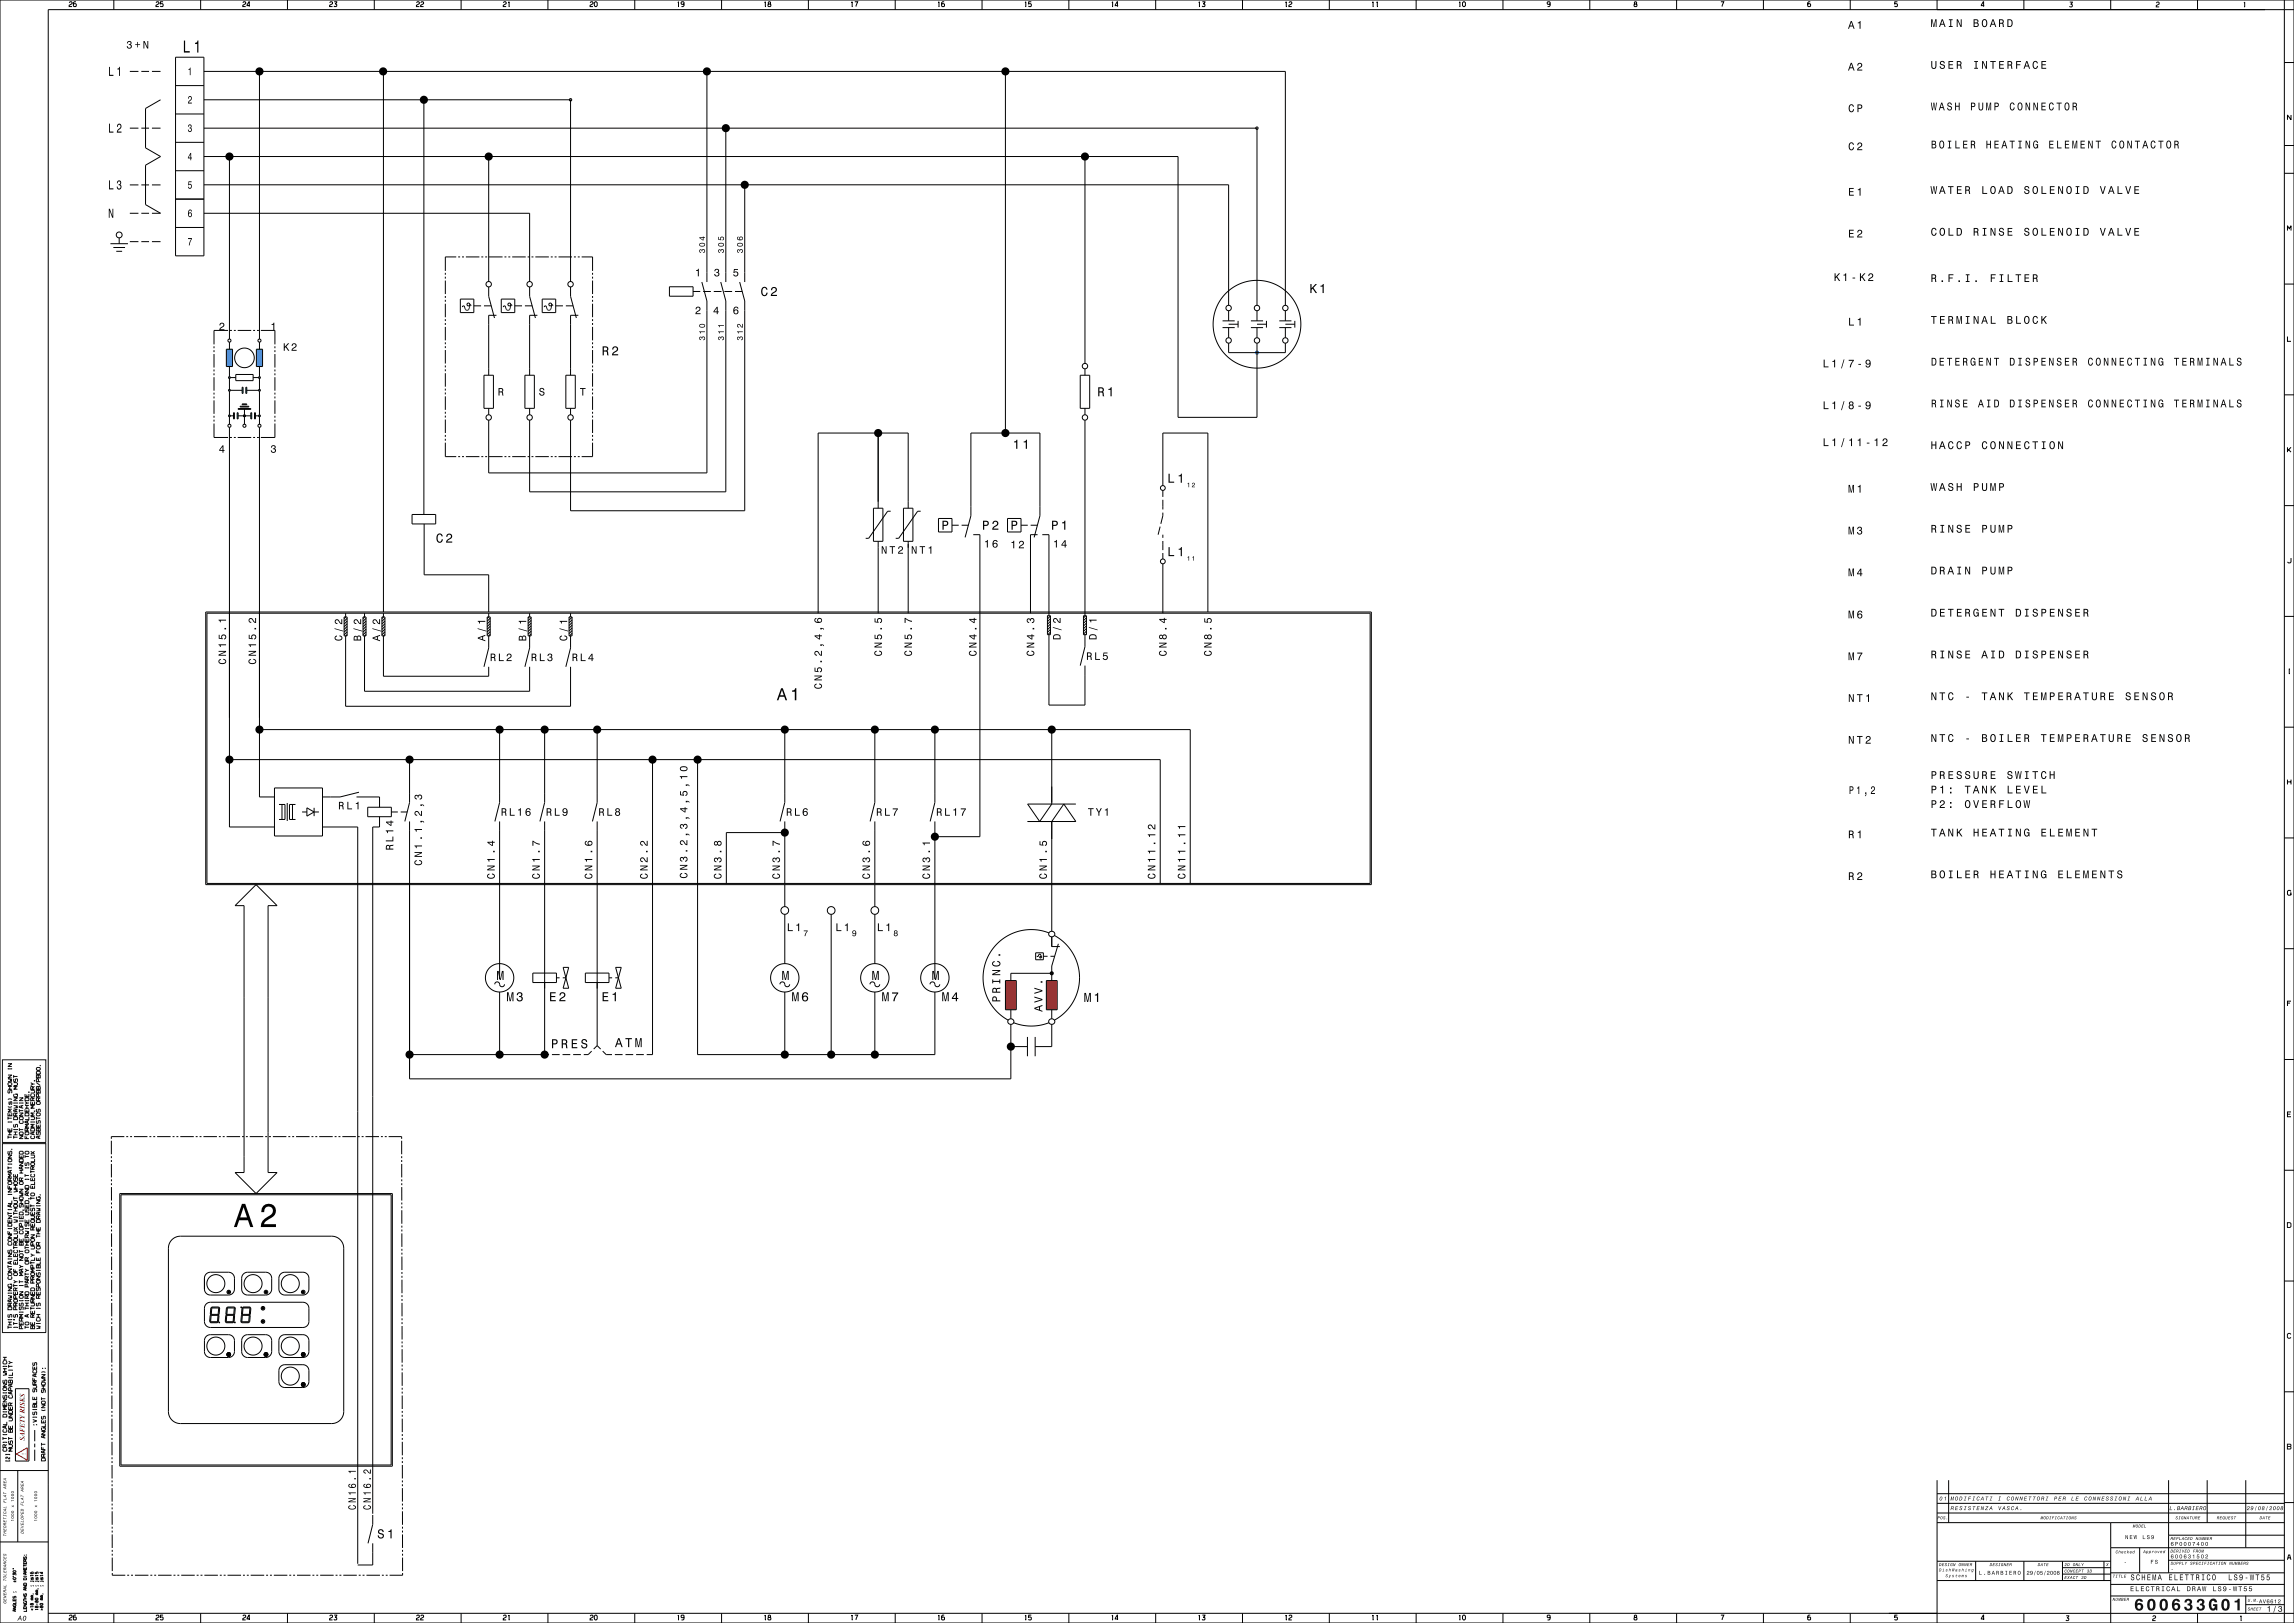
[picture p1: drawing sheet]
<svg xmlns="http://www.w3.org/2000/svg" width="1189mm" height="841mm" viewBox="0 0 1189 841" stroke-linecap="round" stroke-linejoin="round" font-family="sans-serif">
<g fill="#000">
<circle cx="134" cy="37" r="2.1"/>
<circle cx="521" cy="37" r="2.1"/>
<circle cx="119" cy="81" r="2.1"/>
<circle cx="253" cy="81" r="2.1"/>
<circle cx="562" cy="81" r="2.1"/>
<circle cx="455" cy="224" r="2.1"/>
<circle cx="521" cy="224" r="2.1"/>
<circle cx="134" cy="378" r="2.1"/>
<circle cx="259" cy="378" r="2.1"/>
<circle cx="282" cy="378" r="2.1"/>
<circle cx="310" cy="378" r="2.1"/>
<circle cx="407" cy="378" r="2.1"/>
<circle cx="453" cy="378" r="2.1"/>
<circle cx="485" cy="378" r="2.1"/>
<circle cx="119" cy="394" r="2.1"/>
<circle cx="212" cy="394" r="2.1"/>
<circle cx="338" cy="394" r="2.1"/>
<circle cx="362" cy="394" r="2.1"/>
<circle cx="407" cy="431" r="2.1"/>
<circle cx="485" cy="434" r="2.1"/>
<circle cx="259" cy="546" r="2.1"/>
<circle cx="282" cy="546" r="2.1"/>
<circle cx="407" cy="546" r="2.1"/>
<circle cx="431" cy="546" r="2.1"/>
<circle cx="453" cy="546" r="2.1"/>
</g>
<g fill="none" stroke="#000" stroke-width=".52">
<path d="M543 319h.1M544 319l-1 2M563 319l-1 1M544 328l-1 1M544 326l-1 2M544 325l-1 1M544 323l-1 2M544 322l-1 2M544 321l-1 1M563 328v1M563 327l-1 2M563 326l-1 1"/>
<path d="M563 324l-1 2M563 323l-1 1M563 321l-1 2M563 320l-1 2"/>
</g>
<g fill="#f00">
<path d="M521 508h6v15h-6z" fill-rule="evenodd"/>
<path d="M542 508h6v15h-6z" fill-rule="evenodd"/>
</g>
<g fill="#000">
<circle cx="545" cy="378" r="2.1"/>
<circle cx="212" cy="546" r="2.1"/>
</g>
<g fill="#07f">
<path d="M123 212h7h-7z" fill-rule="evenodd"/>
<path d="M124 211h5h-5z" fill-rule="evenodd"/>
<path d="M126 209l2 1z" fill-rule="evenodd"/>
<path d="M130 214v3z" fill-rule="evenodd"/>
<path d="M132 214v3z" fill-rule="evenodd"/>
<path d="M117 181h4v9h-4z" fill-rule="evenodd"/>
<path d="M133 181h3v9h-3z" fill-rule="evenodd"/>
<path d="M126 201v3z" fill-rule="evenodd"/>
<path d="M127 201h1v3h-1z" fill-rule="evenodd"/>
<path d="M121 214v3z" fill-rule="evenodd"/>
<path d="M123 214v3z" fill-rule="evenodd"/>
<circle cx="127" cy="215" r=".5"/>
<circle cx="119" cy="215" r=".5"/>
<circle cx="134" cy="215" r=".5"/>
<circle cx="119" cy="196" r=".5"/>
<circle cx="134" cy="196" r=".5"/>
<circle cx="119" cy="202" r=".5"/>
<circle cx="134" cy="202" r=".5"/>
<circle cx="652" cy="183" r="1.1"/>
</g>
<g fill="#000">
<circle cx="366" cy="37" r="2.1"/>
<circle cx="220" cy="52" r="2.1"/>
<circle cx="376" cy="66" r="2.1"/>
<circle cx="386" cy="96" r="2.1"/>
<circle cx="524" cy="542" r="2.1"/>
</g>
<g fill="none" stroke="#000" stroke-width=".52">
<path d="M179 320l-1 1M189 320l-1 1M199 320l-1 1M180 329h-1M180 327l-2 2M180 326l-2 2M180 325l-2 1M180 323l-2 2M180 322l-2 1M180 320l-2 2M190 329h-1M190 327l-2 2"/>
<path d="M190 326l-2 2M190 325l-2 1M190 323l-2 2M190 322l-2 1M190 320l-2 2M200 329h-1M200 327l-2 2M200 326l-2 2M200 325l-2 1M200 323l-2 2M200 322l-2 1M200 320l-2 2"/>
</g>
<circle cx="199" cy="37" r="1.1" fill="#f00"/>
<g fill="none" stroke="#000" stroke-width=".52">
<path d="M253 320h.1M274 320h.1M295 320h.1M297 320l-2 1M254 329h-1M254 327l-1 2M254 326l-1 1M254 325l-1 1M254 323l-1 2M254 322l-1 1M254 320l-1 2M275 328l-1 1"/>
<path d="M275 327l-1 2M275 326l-1 1M275 324l-1 2M275 323l-1 1M275 321l-1 2M275 320l-1 2M297 328l-2 1M297 327l-2 1M297 325l-2 2M297 324l-2 2M297 323l-2 1M297 321l-2 2"/>
</g>
<g fill="#000">
<path d="M118 670l1-2 1 2-1 1z" fill-rule="evenodd"/>
<path d="M135 678l1-1 1 1-1 1z" fill-rule="evenodd"/>
<path d="M138 668l1 2-1 1-1-1z" fill-rule="evenodd"/>
<path d="M157 668l1 2-1 1-1-1z" fill-rule="evenodd"/>
<path d="M136 684l1 1-1 1-1-1z" fill-rule="evenodd"/>
<path d="M118 702l1-1 1 1-1 1z" fill-rule="evenodd"/>
<path d="M137 702l1-1 1 1-1 1z" fill-rule="evenodd"/>
<path d="M156 717l1-1 1 1-1 1z" fill-rule="evenodd"/>
<path d="M156 702l1-1 1 1-1 1z" fill-rule="evenodd"/>
<circle cx="199" cy="37" r="2.1"/>
</g>
<g fill="#0f0">
<path d="M125 677v1z" fill-rule="evenodd"/>
<path d="M125 678h1v3h-1z" fill-rule="evenodd"/>
<path d="M126 677h4v1h-4z" fill-rule="evenodd"/>
<path d="M130 678l-1 3z" fill-rule="evenodd"/>
<path d="M129 682h1l-1 3z" fill-rule="evenodd"/>
<path d="M125 681v4z" fill-rule="evenodd"/>
<path d="M125 681h4v1z" fill-rule="evenodd"/>
<path d="M125 685h4z" fill-rule="evenodd"/>
<path d="M121 682h1l-1 3z" fill-rule="evenodd"/>
<path d="M117 685h4h-4z" fill-rule="evenodd"/>
<path d="M117 681v4z" fill-rule="evenodd"/>
<path d="M118 678v3h-1z" fill-rule="evenodd"/>
<path d="M121 678h1l-1 3z" fill-rule="evenodd"/>
<path d="M118 681h3l-3 1z" fill-rule="evenodd"/>
<path d="M118 677l4 1h-4z" fill-rule="evenodd"/>
<path d="M113 682h1l-1 3z" fill-rule="evenodd"/>
<path d="M109 685h4h-4z" fill-rule="evenodd"/>
<path d="M109 681v4z" fill-rule="evenodd"/>
<path d="M110 678v3h-1z" fill-rule="evenodd"/>
<path d="M113 678h1l-1 3z" fill-rule="evenodd"/>
<path d="M109 681h4l-4 1z" fill-rule="evenodd"/>
<path d="M110 677l4 1h-4z" fill-rule="evenodd"/>
</g>
<g fill="none" stroke="#000" stroke-width=".52">
<path d="M59 0v5M104 0v5M149 0v5M194 0v5M239 0v5M284 0v5M329 0v5M374 0v5M419 0v5M464 0v5M509 0v5M554 0v5"/>
<path d="M599 0v5M644 0v5M689 0v5M734 0v5M779 0v5M824 0v5M0 0h1189v841h-1189zM869 0v5M914 0v5M959 0v5M1004 0v5M1049 0v5"/>
<path d="M1094 0v5M1139 0v5M1184 0v841M1189 5h-1164v836M67 37h5M73 37h4M79 37h4M91 30h15v103h-15zM106 37h560v121M134 37v139M199 37v280M366 37v109"/>
<path d="M521 37v187M1184 32h5M83 52l-8 4v21l8 4-8 5v20l8 5h-4M91 59h15M91 44h15M106 52h190v94M220 52v215M67 66h5M73 66h4M79 66h4M91 74h15M106 66h546v92"/>
<path d="M376 66v80M1184 75h5M67 96h5M73 96h4M79 96h4M91 88h15M106 96h531v62M106 81h505v135h41v-38M119 81v95M253 81v65M386 96v50M562 81v107"/>
<path d="M1184 90h5M67 111h5M73 111h4M91 103h15M91 118h15M106 111h169v35M57 126h9M59 128h6M60 130h3M62 123v3M67 125h5M73 125h4"/>
<path d="M79 125h4M236 133h-5v7M237 133h1M239 133h1M241 133h7M249 133h1M251 133h1M253 133h7M261 133h1M263 133h1M265 133h7M273 133h1"/>
<path d="M275 133h1M277 133h7M285 133h1M287 133h1M289 133h7M297 133h1M299 133h1M301 133h6v7M231 141v1M231 143v1M231 145v7M231 153v1"/>
<path d="M231 155v1M231 157v7M239 155h7v7h-7zM240 159h1l1 2M243 158l1 1M243 158v3M246 158h3M251 158h4M253 149v5l3 11M260 155h7v7h-7zM261 159h1l1 2M265 158v1"/>
<path d="M265 158l-1 2-1 1M267 158h4M272 158h4M275 149v5l3 11M281 155h7v7h-7zM282 159h1l1 1M286 158v1M286 158v2l-2 1M288 158h4M293 158h4M296 149v5l3 11M307 141v1"/>
<path d="M307 143v1M307 145v7M307 153v1M307 155v1M307 157v7M347 149h12v4h-12zM359 151h4M364 146l2 10v89h-113v-27M364 151h4M370 151h4M374 146l2 10v99h-101v-37M375 151h4"/>
<path d="M381 151h4M383 146l3 10v109h-90v-47M1184 147h5M111 179v1M118 171h-7v7M119 177v4M119 171h1M121 171h1M123 171h7M131 171h1M133 171h1M134 177v4"/>
<path d="M135 171h7v7M142 179v1M231 165v1M231 167v1M231 169v7M231 177v1M231 179v1M242 161h.1M243 161h-1M243 161h.1M257 163h-4v31M263 161h.1"/>
<path d="M279 163h-4v31M284 160h.1M284 160v1M284 161h.1M300 163h-4v31M307 165v1M307 167v1M307 169v7M307 177v1M307 179v1M634 166h6M634 170h6"/>
<path d="M637 178v5h29v-5M637 168h5M637 161v5M637 170v5M642 166v4M648 166h7M648 170h7M652 161v5M652 170v5M652 168h4M656 166v4M663 166h6"/>
<path d="M663 170h6M666 161v5M666 170v5M666 168h5M671 166v4M111 181v1M111 183v7M111 191v1M111 193v1M111 195v7M117 181h4v9h-4zM119 190v5"/>
<path d="M119 196v6M119 196h3M122 194h9v3h-9zM131 196h3M133 181h3v9h-3zM134 190v5M134 196v6M142 181v1M142 183v7M142 191v1M142 193v1M142 195v7"/>
<path d="M231 181v7M231 189v1M231 191v1M231 193v7M251 194h5v18h-5zM272 194h5v18h-5zM293 194h5v18h-5zM307 181v7M307 189v1M307 191v1M307 193v7M560 194h5v18h-5z"/>
<path d="M562 191v3M111 219v8h7M111 203v1M111 205v1M111 207v7M111 215v1M111 217v1M119 203v12M119 216v4M119 215h2M119 202h7M121 214v3z"/>
<path d="M123 214v3zM123 215h3M123 212h7h-7zM124 211h5h-5zM126 209l2 1zM126 201v3zM127 212v3M127 216v4M127 215h3M127 201h1v3h-1zM128 202h6M130 214v3z"/>
<path d="M132 214v3zM132 215h2M134 203v12M134 216v4M142 219v8h-7M142 203v1M142 205v1M142 207v7M142 215v1M142 217v1M231 201v1M231 203v1"/>
<path d="M231 205v7M231 213v1M231 215v1M231 217v7M253 212v3M275 212v3M296 212v3M307 201v1M307 203v1M307 205v7M307 213v1M307 215v1"/>
<path d="M307 217v7M562 212v3M562 218v101M1184 205h5M119 221v208h23M119 227h1M121 227h1M123 227h7M131 227h1M133 227h1M134 221v192h8M231 229v8h5"/>
<path d="M231 225v1M231 227v1M237 237h1M239 237h1M241 237h7M249 237h1M251 237h1M253 237h7M261 237h1M263 237h1M265 237h7M273 237h1"/>
<path d="M275 237h1M277 237h7M285 237h1M287 237h1M289 237h7M297 237h1M299 237h1M307 229v8h-6M307 225v1M307 227v1M455 224v39M603 252v-28h23v93"/>
<path d="M603 254v3M603 259v5M214 267h12v4h-12zM220 271v27h33v19M453 263h5v18h-5zM462 265h-2l-10 14h-1M468 263h5v18h-5zM471 263v-39h-47v94M477 265h-1l-10 14h-2M486 269h7v7h-7zM493 272h4M498 272h4"/>
<path d="M500 278l3-11v-43h36v43l-3 11M504 277h4v157h-23M522 269h7v7h-7zM529 272h4M534 272h4M538 277h-4v41M540 277h4v42M601 273l-1 4M603 266l-1 5M603 277v2M1184 262h5M455 281v37"/>
<path d="M471 281v37M603 280v5M603 287v3M603 292v26M107 317h604v141h-604zM107 318h603v140h-603zM178 320h2v9h-2zM179 318v2M188 320h2v9h-2zM189 318v2M198 320h2v9h-2zM199 318v2"/>
<path d="M253 320h1v9h-1zM253 318v2M274 320h1v9h-1zM275 318v2M295 320h2v9h-2zM296 318v2M543 319h1v10h-1zM562 319h1v10h-1zM1184 319h5M179 329v37h117v-20M189 329v29h86v-12M199 329v21h54v-4"/>
<path d="M253 329v7l-2 10M275 329v7l-3 10M296 329v7l-3 10M544 329v36h18v-20M562 329v6l-2 10M134 378h483v80M259 378v38l-2 10M282 378v38l-2 10M310 378v38l-3 10M407 378v38l-3 10M453 378v38l-2 10M485 378v38l-3 10"/>
<path d="M545 378v39l-6 9-6-9h25M1184 377h5M119 394h482v64M212 394v22l-2 10M338 394v152h-3M362 394v152h123v-32M142 408h25v25h-25zM145 417h3v8h-3M146 417v8M149 416v9M152 417v8M153 417h-3v8h3"/>
<path d="M159 419l4 2-4 2zM163 419v4M185 413h12v5M186 411l-10 2h-9M191 418h12v5h-12zM157 421h2M163 421h2M167 429h18v381M197 423v6h-4v355M203 421h3M208 421h3M212 426v133h312v-28"/>
<path d="M259 426v81M282 426v120M310 426v116M407 426v32M407 431h-31v27M453 426v32M485 426v81M533 426h25l-7-9-6 9v57M1184 434h5M407 458v12M453 458v12M122 469l11-11 11 11h-5v139h5l-11 10-11-10h4v-139z"/>
<path d="M407 474v25M431 474v72M453 474v25M537 494h4v3h-4zM538 495v1a1.1 1.1 0 0 1 1-2 1.1 1.1 0 0 1 1 2M540 496h.1M541 496h2M544 483l-5-1h-5h-5l-4 2-4 2-4 3-3 3-2 4-2 5v5v4l1 5 2 4 2 4 4 3 4 3M544 496h3M545 485v6M545 490h4M547 485l5 4 4 5 3 6 1 6-1 7-3 6-4 6-5 4"/>
<path d="M549 489l-4 12v7M1184 492h5M256 510a1.4 1.4 0 0 1 2-1 1.4 1.4 0 0 1 1 2h1l1-1M259 514v32M276 504h12v5h-12zM288 507h2M292 507h1M292 501h3l-3 11h3zM303 504h13v5h-13zM316 507h1M319 507h2M319 501h3l-3 11h3z"/>
<path d="M404 510a1.4 1.4 0 0 1 2-1 1.4 1.4 0 0 1 1 2h1l1-1M407 514v32M451 510a1.4 1.4 0 0 1 2-1 1.4 1.4 0 0 1 1 2h1l1-1M453 514v32M482 510a1.4 1.4 0 0 1 2-1 1.4 1.4 0 0 1 1 2h1l1-1M521 508h6v15h-6zM542 508h6v15h-6zM545 504h-21v4M524 523v5M525 530l5 1 4 1 5-1 5-1M533 537v10M537 537v10"/>
<path d="M545 523v5M545 531v11h-8M212 546h73M286 546h4M292 546h4M297 546h4M307 545l-2 1h-2M310 542l-2 2M310 542l1 2M312 545l2 1h3M319 546h4M324 546h4"/>
<path d="M330 546h4M524 542h9M1184 549h5M58 591v7M58 599v1M64 589h-6v1M65 589h1M67 589h1M69 589h7M77 589h1M79 589h1M81 589h7"/>
<path d="M89 589h1M91 589h1M93 589h7M101 589h1M103 589h1M105 589h7M113 589h1M115 589h1M117 589h7M125 589h1M127 589h1M129 589h7"/>
<path d="M137 589h1M139 589h1M141 589h7M149 589h1M151 589h1M153 589h7M161 589h1M163 589h1M165 589h7M173 589h1M175 589h1M177 589h7"/>
<path d="M185 589h1M187 589h1M189 589h7M197 589h1M199 589h1M201 589h7v1M208 591v7M208 599v1M58 601v1M58 603v7M58 611v1M58 613v1"/>
<path d="M58 615v7M62 618h141v142h-141zM63 619h140v140h-140zM208 601v1M208 603v7M208 611v1M208 613v1M208 615v7M1184 606h5M58 623v1M58 625v1M58 627v7"/>
<path d="M58 635v1M58 637v1M58 639v7M208 623v1M208 625v1M208 627v7M208 635v1M208 637v1M208 639v7M58 647v1M58 649v1M58 651v7"/>
<path d="M58 659v1M89 642l2-1h3h78h2l2 1 2 3v2v84v3l-2 2-2 1-2 1h-79l-2-1-2-1-1-2-1-3v-84l1-2zM208 647v1M208 649v1M208 651v7M208 659v1M58 661v1M58 663v7M58 671v1M58 673v1M58 675v7M107 660l2-1h10a3 3 0 0 1 3 3v6a3 3 0 0 1-4 3h-9a3 3 0 0 1-3-3v-6z"/>
<path d="M107 676l2-1h48a3 3 0 0 1 3 3v7a3 3 0 0 1-3 3h-48a3 3 0 0 1-3-3v-7zM110 678h.1M110 678h3M113 678v3M114 678l-4-1-1 1v3l1-3M114 678h-1M114 678v3h-1M118 678h.1M118 678l-1 3h1M118 678h4M118 678v3M118 678h3"/>
<path d="M121 678v3M122 678h-1M122 678v3h-1M125 677v1zM126 678h4M126 678h-1v3h1M126 678v3M130 678l-1 3M130 678v3h-1M130 678h.1M138 671h-10a3 3 0 0 1-3-3v-6a3 3 0 0 1 3-3h10a3 3 0 0 1 3 3v6a3 3 0 0 1-3 3M145 660l2-1h10a3 3 0 0 1 3 3v6a3 3 0 0 1-3 3h-9a3 3 0 0 1-3-3v-6z"/>
<path d="M208 661v1M208 663v7M208 671v1M208 673v1M208 675v7M1184 664h5M58 683v1M58 685v1M58 687v7M58 695v1M58 697v1M58 699v7"/>
<path d="M107 693l2-1h10a3 3 0 0 1 3 3v5a3 3 0 0 1-4 3h-9a3 3 0 0 1-3-3v-6zM109 685h4zM109 681v1M109 681v4v-3M109 682h4M113 682v3M113 681h-4M113 681v1M113 681v4M114 685h.1M117 681l1 1M117 681v4l1-3"/>
<path d="M118 681h3M118 681h-1M121 685h-4h4M121 681h.1M121 681v4M121 681l-3 1M122 685h.1M125 685h4M125 681l1 1M125 681v4M126 682l-1 3M126 681h3"/>
<path d="M126 682h3M126 681h-1M126 693l2-1h10a3 3 0 0 1 3 3v5a3 3 0 0 1-3 3h-10a3 3 0 0 1-3-3v-6zM129 681h.1M129 681v4M145 693l2-1h10a3 3 0 0 1 3 3v5a3 3 0 0 1-3 3h-9a3 3 0 0 1-3-3v-6zM208 683v1M208 685v1M208 687v7M208 695v1M208 697v1M208 699v7"/>
<path d="M8 720h7v37h-7zM58 707v1M58 709v1M58 711v7M58 719v1M145 708l2-1h10a3 3 0 0 1 3 3v6a3 3 0 0 1-3 3h-9a3 3 0 0 1-3-3v-6zM208 707v1M208 709v1M208 711v7M208 719v1M58 721v1M58 723v7"/>
<path d="M58 731v1M58 733v1M58 735v7M208 721v1M208 723v7M208 731v1M208 733v1M208 735l1 7M1184 721h5M18 741v6M18 748v2M18 751v6"/>
<path d="M58 743v1M58 745v1M58 747v7M58 755v1M58 757v1M58 759v7M209 743v1M209 745v1M209 747v7M209 755v1M209 757v1M209 759v7"/>
<path d="M0 762h25M9 762v37M58 767v1M58 769v1M58 771v7M58 779v1M209 767v1M209 769v1M209 771v7M209 779v1M1004 767v74M1004 779h180"/>
<path d="M1004 774h180M1010 767v22M1124 767v48M1144 767v22M1164 767v35M1184 779h5M0 799h25M58 781v1M58 783v7M58 791v1M58 793v1M58 795v7"/>
<path d="M193 785v5l-2 10M193 800v11h-8M209 781v1M209 783v7M209 791v1M209 793v1M209 795v7M1004 789h180M1004 784h180M1094 789v52M1124 795h60M58 803v1"/>
<path d="M58 805v1M58 807v7M58 815v1h7M66 816h1M68 816h1M70 816h7M78 816h1M80 816h1M82 816h7M90 816h1M92 816h1M94 816h7"/>
<path d="M102 816h1M104 816h1M106 816h7M114 816h1M116 816h1M118 816h7M126 816h1M128 816h1M130 816h7M138 816h1M140 816h1M142 816h7"/>
<path d="M150 816h1M152 816h1M154 816h7M162 816h1M164 816h1M166 816h7M174 816h1M176 816h1M178 816h7M186 816h1M188 816h1M190 816h7"/>
<path d="M198 816h1M200 816h1M209 803v1M209 805v1M209 807v7M209 815v1h-7M1004 809h90M1004 819h90M1024 809v10M1049 809v10M1069 809v10M1069 812h25"/>
<path d="M1069 816h25M1090 809v10M1094 802h90M1094 815h90M1109 802v13M1124 808h60M25 836h1164M59 836v5M104 836v5M149 836v5M194 836v5M239 836v5"/>
<path d="M284 836v5M329 836v5M374 836v5M419 836v5M464 836v5M509 836v5M554 836v5M599 836v5M644 836v5M689 836v5M734 836v5M779 836v5"/>
<path d="M824 836v5M869 836v5M914 836v5M959 836v5M1049 836v5M1094 821h90M1094 827h90M1139 836v5M1164 827v9M1164 832h20"/>
<circle cx="134" cy="37" r=".6"/>
<circle cx="366" cy="37" r=".6"/>
<circle cx="521" cy="37" r=".6"/>
<circle cx="220" cy="52" r=".6"/>
<circle cx="296" cy="52" r=".6"/>
<circle cx="376" cy="66" r=".6"/>
<circle cx="651" cy="66" r=".6"/>
<circle cx="119" cy="81" r=".6"/>
<circle cx="253" cy="81" r=".6"/>
<circle cx="386" cy="96" r=".6"/>
<circle cx="62" cy="122" r="1.5"/>
<circle cx="243" cy="158" r=".7"/>
<circle cx="253" cy="147" r="1.4"/>
<circle cx="264" cy="158" r=".7"/>
<circle cx="275" cy="147" r="1.4"/>
<circle cx="285" cy="158" r=".7"/>
<circle cx="296" cy="147" r="1.4"/>
<circle cx="637" cy="160" r="1.4"/>
<circle cx="652" cy="160" r="1.4"/>
<circle cx="666" cy="160" r="1.4"/>
<circle cx="119" cy="176" r=".8"/>
<circle cx="134" cy="176" r=".8"/>
<circle cx="637" cy="176" r="1.4"/>
<circle cx="652" cy="168" r="23"/>
<circle cx="652" cy="176" r="1.4"/>
<circle cx="666" cy="176" r="1.4"/>
<circle cx="119" cy="196" r=".5"/>
<circle cx="127" cy="185" r="5"/>
<circle cx="134" cy="196" r=".5"/>
<circle cx="562" cy="190" r="1.4"/>
<circle cx="119" cy="202" r=".5"/>
<circle cx="119" cy="215" r=".5"/>
<circle cx="127" cy="215" r=".5"/>
<circle cx="134" cy="215" r=".5"/>
<circle cx="134" cy="202" r=".5"/>
<circle cx="253" cy="216" r="1.4"/>
<circle cx="275" cy="216" r="1.4"/>
<circle cx="296" cy="216" r="1.4"/>
<circle cx="562" cy="216" r="1.4"/>
<circle cx="119" cy="221" r=".8"/>
<circle cx="127" cy="221" r=".8"/>
<circle cx="134" cy="221" r=".8"/>
<circle cx="455" cy="224" r=".6"/>
<circle cx="521" cy="224" r=".6"/>
<circle cx="603" cy="253" r="1.2"/>
<circle cx="603" cy="291" r="1.2"/>
<circle cx="134" cy="378" r=".6"/>
<circle cx="259" cy="378" r=".6"/>
<circle cx="282" cy="378" r=".6"/>
<circle cx="310" cy="378" r=".6"/>
<circle cx="407" cy="378" r=".6"/>
<circle cx="453" cy="378" r=".6"/>
<circle cx="485" cy="378" r=".6"/>
<circle cx="545" cy="378" r=".6"/>
<circle cx="119" cy="394" r=".6"/>
<circle cx="212" cy="394" r=".6"/>
<circle cx="338" cy="394" r=".6"/>
<circle cx="362" cy="394" r=".6"/>
<circle cx="407" cy="431" r=".6"/>
<circle cx="485" cy="434" r=".6"/>
<circle cx="407" cy="472" r="2"/>
<circle cx="431" cy="472" r="2"/>
<circle cx="453" cy="472" r="2"/>
<circle cx="539" cy="496" r=".4"/>
<circle cx="545" cy="484" r="1.5"/>
<circle cx="259" cy="507" r="7"/>
<circle cx="407" cy="507" r="7"/>
<circle cx="453" cy="507" r="7"/>
<circle cx="485" cy="507" r="7"/>
<circle cx="545" cy="504" r=".8"/>
<circle cx="545" cy="504" r=".5"/>
<circle cx="524" cy="529" r="1.5"/>
<circle cx="545" cy="529" r="1.5"/>
<circle cx="212" cy="546" r=".6"/>
<circle cx="259" cy="546" r=".6"/>
<circle cx="282" cy="546" r=".6"/>
<circle cx="407" cy="546" r=".6"/>
<circle cx="431" cy="546" r=".6"/>
<circle cx="453" cy="546" r=".6"/>
<circle cx="112" cy="665" r="5"/>
<circle cx="119" cy="670" r=".9"/>
<circle cx="131" cy="665" r="5"/>
<circle cx="136" cy="678" r=".9"/>
<circle cx="138" cy="670" r=".9"/>
<circle cx="150" cy="665" r="5"/>
<circle cx="157" cy="670" r=".9"/>
<circle cx="112" cy="698" r="5"/>
<circle cx="131" cy="698" r="5"/>
<circle cx="136" cy="685" r=".9"/>
<circle cx="150" cy="698" r="5"/>
<circle cx="119" cy="702" r=".9"/>
<circle cx="138" cy="702" r=".9"/>
<circle cx="150" cy="713" r="5"/>
<circle cx="157" cy="702" r=".9"/>
<circle cx="157" cy="717" r=".9"/>
</g>
<g fill="#000">
<path d="M959 11l-1 4 1-1h1l1 1-1-4zM960 11v2h-1zM963 12h1v3v-4z" fill-rule="evenodd"/>
<path d="M1001 10v4v-4l1 4h1v-4v4h1v-4h-1l-1 4v-4zM1006 10l-1 4h1v-1h1l1 1-1-4zM1007 11v1h-1zM1010 10h1v4h-1h2h-1v-4h1zM1014 10v4h1v-3l1 3h1v-4h-1v3l-1-3zM1023 10v4h1a1.1 1.1 0 0 0 2-1 1.1 1.1 0 0 0-1-1v-1v-1zM1023 10h1a.7 .7 0 0 1 1 1 .7 .7 0 0 1-1 1h-1zM1023 12h1a.7 .7 0 0 1 1 1 .7 .7 0 0 1-1 1h-1zM1028 10l-1 3 1 1a1.9 1.9 0 0 0 2-2 1.9 1.9 0 0 0-2-2zM1028 10a1.5 1.5 0 0 1 2 2 1.5 1.5 0 0 1-2 2v-2zM1033 10l-2 4h1v-1h2v1h1l-2-4zM1033 11l1 1h-2zM1036 10v4h1v-2a1.2 1.2 0 0 1 1 1 1.2 1.2 0 0 1 0 1h1l-1-2a1.1 1.1 0 0 0 1-1 1.1 1.1 0 0 0-2-1zM1037 10a.7 .7 0 0 1 1 1 .7 .7 0 0 1-1 1zM1040 10v4a2.2 2.2 0 0 0 3-1 2.2 2.2 0 0 0 0-3zM1041 10a1.5 1.5 0 0 1 2 2 1.5 1.5 0 0 1-2 2z" fill-rule="evenodd"/>
<path d="M57 35v4h2h-2v-4zM61 36h1v3v-4z" fill-rule="evenodd"/>
<path d="M66 22v1a.7 .7 0 0 1 1-1 .7 .7 0 0 1 1 0 .7 .7 0 0 1-1 1 .8 .8 0 0 1 1 1 .8 .8 0 0 1-1 1 .8 .8 0 0 1-1-1 1.3 1.3 0 0 0 1 1 1.3 1.3 0 0 0 1-2 1.1 1.1 0 0 0 0-2 1.1 1.1 0 0 0-2 1zM71 22v1h-1h1l1 2v-2h1h-1zM74 21v4h1v-3l1 3h1v-4h-1v3l-1-3z" fill-rule="evenodd"/>
<path d="M95 21v6h3v-1h-2v-5zM101 22v1h1v4h1v-6z" fill-rule="evenodd"/>
<path d="M98 36l1-1v4l-1-3z" fill-rule="evenodd"/>
<path d="M959 33l-1 4 1-2h1l1 2-1-4zM960 33v2h-1zM963 33v1a.9 .9 0 0 1 1-1 .9 .9 0 0 1 1 1 .9 .9 0 0 1-1 1l-1 2h2v-1h-2a1.5 1.5 0 0 0 2-2 1.5 1.5 0 0 0-2-1z" fill-rule="evenodd"/>
<path d="M1001 32v2a1.4 1.4 0 0 0 1 2 1.4 1.4 0 0 0 2-2v-2h-1v2a.9 .9 0 0 1-1 1 .9 .9 0 0 1 0-1v-2zM1006 32a1.6 1.6 0 0 0 0 2 1.6 1.6 0 0 0 2 0 .9 .9 0 0 1-1 1 .9 .9 0 0 1-1-1h-1a1.4 1.4 0 0 0 2 2 1.4 1.4 0 0 0 1-2 1.4 1.4 0 0 0-2-1 .7 .7 0 0 1 1-1 .7 .7 0 0 1 0 1h1v-1h-1zM1010 32v4h2v-1h-2v-1h2v-1h-2v-1h2zM1014 32v4h1v-2a1.2 1.2 0 0 1 1 0 1.2 1.2 0 0 1 0 2h1l-1-2a1.1 1.1 0 0 0 1-2 1.1 1.1 0 0 0-1 0zM1015 32a.7 .7 0 0 1 1 1 .7 .7 0 0 1-1 0zM1023 32h1v3h-1v1h2v-1h-1v-3h1zM1027 32v4h1v-4l1 4h1v-4h-1v3l-1-3zM1032 32h1v4v-4h1zM1036 32v4h3v-1h-2v-1h1v-1h-1v-1h2zM1040 32v4h1v-2a1.2 1.2 0 0 1 1 0 1.2 1.2 0 0 1 1 2l-1-2a1.1 1.1 0 0 0 1-2 1.1 1.1 0 0 0-1 0zM1041 32h1a.7 .7 0 0 1 0 1h-1zM1045 32v4v-2h2v-1h-2v-1h3zM1050 32l-1 4 1-2h1l1 2-1-4zM1051 32v2h-1zM1054 32v3v1l2-1v-1l-1 1a1.5 1.5 0 0 1-1-1 1.5 1.5 0 0 1 1-2l1 1-1-1zM1058 32v4h3v-1h-2v-1h1v-1h-1v-1h2z" fill-rule="evenodd"/>
<path d="M98 50a1.3 1.3 0 0 1 2 1 1.4 1.4 0 0 1-2 2h1v1h-2l2-3a.6 .6 0 0 0 0-1 .7 .7 0 0 0-1 1h-1z" fill-rule="evenodd"/>
<path d="M959 55l-1 2 1 1h2v-1l-1 1a1.5 1.5 0 0 1-1-2 1.5 1.5 0 0 1 1-1h1l-1-1zM963 54v4v-2a1.3 1.3 0 0 0 2 0 1.3 1.3 0 0 0-1-2zM963 55h1a.7 .7 0 0 1 1 0 .7 .7 0 0 1-1 1h-1z" fill-rule="evenodd"/>
<path d="M1001 53v4h1v-3l1 3 1-4-1 4v-4h-1v4l-1-4zM1006 53l-1 4 1-1h1l1 1-1-4zM1006 54l1 2h-1zM1010 53a1.6 1.6 0 0 0 0 2 1.6 1.6 0 0 0 1 1 .8 .8 0 0 1-1 1 .8 .8 0 0 1 0-1h-1a1.3 1.3 0 0 0 2 1 1.3 1.3 0 0 0 1-2 1.3 1.3 0 0 0-2 0 .7 .7 0 0 1 0-1 .7 .7 0 0 1 1 0h1l-1-1zM1013 53v4h1v-2h1v2h1v-4h-1v2h-1v-2zM1022 53v4v-2a1.2 1.2 0 0 0 2 0 1.2 1.2 0 0 0-1-2zM1022 54h1a.7 .7 0 0 1 0 1h-1zM1025 53v3a1.3 1.3 0 0 0 2 1 1.3 1.3 0 0 0 1-1v-3h-1v4h-1v-4zM1029 53v4l1-3 1 3 1-3v3v-4h-1v4l-1-4zM1034 53v4v-2a1.2 1.2 0 0 0 2 0 1.2 1.2 0 0 0-1-2zM1034 54h1a.7 .7 0 0 1 1 0 .7 .7 0 0 1-1 1h-1zM1042 54v2v1h2v-1l-1 1a1.5 1.5 0 0 1-1-2 1.5 1.5 0 0 1 1-1h1l-1-1zM1046 54v2v1a2 2 0 0 0 2-2 2 2 0 0 0-2-2zM1047 54a1.6 1.6 0 0 1 1 1 1.6 1.6 0 0 1-1 2l-1-2zM1050 53v4v-3l2 3v-4v3l-2-3zM1054 53v4v-3l2 3v-4v3l-2-3zM1058 53v4h2h-1v-2h1h-1v-1h1v-1zM1062 54v2l1 1h1l1-1-1 1a1.5 1.5 0 0 1-2-2 1.5 1.5 0 0 1 2-1v-1zM1066 53v1h1v3h1v-3h1v-1zM1070 54v2l1 1a2 2 0 0 0 2-2 2 2 0 0 0-2-2zM1071 54a1.6 1.6 0 0 1 1 1 1.6 1.6 0 0 1-1 2v-2zM1074 53v4h1v-2a1.2 1.2 0 0 1 1 1 1.2 1.2 0 0 1 0 1h1l-1-2a1.1 1.1 0 0 0 0-1 1.1 1.1 0 0 0-1-1zM1075 54a.7 .7 0 0 1 1 0 .7 .7 0 0 1-1 1z" fill-rule="evenodd"/>
<path d="M57 64v5h2v-1h-2v-4zM61 64v2v-1a1 1 0 0 1 2 0 1.1 1.1 0 0 1-1 2l-1 2h2v-1h-2a1.7 1.7 0 0 0 2-2 1.7 1.7 0 0 0-2-2z" fill-rule="evenodd"/>
<path d="M98 65a1 1 0 0 1 1 0 1 1 0 0 1 0 1 1.1 1.1 0 0 1 0 2 1.1 1.1 0 0 1-2-1l1 1a.7 .7 0 0 0 1 0 .7 .7 0 0 0 0-1 .7 .7 0 0 0-1 0l1-2h-1l-1 1z" fill-rule="evenodd"/>
<path d="M959 74l-1 3 1 1h2v-2l-1 1a1.5 1.5 0 0 1-1-1 1.5 1.5 0 0 1 1-2l1 1-1-1zM963 74v1a.9 .9 0 0 1 1-1 .9 .9 0 0 1 1 1 .9 .9 0 0 1-1 1l-1 2h2v-1h-2a1.5 1.5 0 0 0 2-2 1.5 1.5 0 0 0-2-1z" fill-rule="evenodd"/>
<path d="M1001 73v4h2a1.1 1.1 0 0 0 1-1 1.1 1.1 0 0 0-1-1v-2zM1002 73l1 1-1 1zM1002 75a.7 .7 0 0 1 1 1 .7 .7 0 0 1-1 0zM1005 73v3l1 1a2 2 0 0 0 2-2 2 2 0 0 0-2-2zM1006 73a1.6 1.6 0 0 1 1 2 1.6 1.6 0 0 1-1 1v-1zM1010 73v3v1h1v-1v-3zM1014 73v4h2v-1h-2v-3zM1018 73v4h2v-1h-2v-1h2h-2v-2h2zM1022 73v4v-2a1.2 1.2 0 0 1 1 1 1.2 1.2 0 0 1 0 1h1l-1-2a1.1 1.1 0 0 0 1-1 1.1 1.1 0 0 0-1-1zM1022 73h1a.7 .7 0 0 1 0 1 .7 .7 0 0 1 0 1h-1zM1030 73v4v-2h1v2h1v-4h-1v2h-1v-2zM1034 73v4h2v-1h-2v-1h2h-2v-2h2zM1039 73l-2 4 1-1h2v1l-1-4zM1039 73v2h-1zM1042 73h1v4v-4h1zM1046 73h1v3l-1 1h2l-1-1v-3h1zM1050 73v4v-3l2 3v-4v3l-2-3zM1054 73a2 2 0 0 0 0 3 2 2 0 0 0 2 1v-1v1v-2h-1h1l-1 1a1.5 1.5 0 0 1-1-1 1.5 1.5 0 0 1 2-2v1v-1zM1062 73v4h2v-1h-1v-1h1h-1v-2h1zM1066 73v4h3v-1h-2v-3zM1070 73v4h2v-1h-1v-1h1h-1v-2h1zM1074 73v4l1-4v4h1v-4l1 4v-4h-1l-1 3v-3zM1078 73v4h3v-1h-2v-1h1h-1v-2h2zM1082 73v4h1v-3l1 3h1v-4h-1v3l-1-3zM1086 73h1v4h1v-4h1zM1095 73v3v1h2v-2l-1 1a1.5 1.5 0 0 1-1-1 1.5 1.5 0 0 1 1-2l1 1-1-1zM1099 73v3v1a2 2 0 0 0 2-2 2 2 0 0 0-2-2zM1099 73a1.6 1.6 0 0 1 2 2 1.6 1.6 0 0 1-2 1v-1zM1103 73v4v-3l1 3h1v-4v3l-2-3zM1107 73h1v4v-4h1zM1112 73l-2 4 1-1h2v1l-1-4zM1112 73v2h-1zM1115 73v3v1h2v-2l-1 1a1.5 1.5 0 0 1-1-1 1.5 1.5 0 0 1 1-2l1 1-1-1zM1119 73h1v4v-4h1zM1123 73v3l1 1a2 2 0 0 0 1-2 2 2 0 0 0-1-2zM1124 73a1.6 1.6 0 0 1 1 2 1.6 1.6 0 0 1-1 1l-1-1zM1127 73v4v-2a1.2 1.2 0 0 1 2 1 1.2 1.2 0 0 1 0 1v-2a1.1 1.1 0 0 0 0-1 1.1 1.1 0 0 0-1-1zM1127 73h1a.7 .7 0 0 1 1 1 .7 .7 0 0 1-1 1h-1z" fill-rule="evenodd"/>
<path d="M57 93v5h2h-2v-5zM61 94v1a.7 .7 0 0 1 1-1 .7 .7 0 0 1 0 1 .7 .7 0 0 1-1 0v1a1.1 1.1 0 0 1 2 1 .8 .8 0 0 1-1 1 .8 .8 0 0 1-1-1 1 1 0 0 0 0 1 1 1 0 0 0 2 0v-2h-1a1.2 1.2 0 0 0 1-2 1.2 1.2 0 0 0-2 0z" fill-rule="evenodd"/>
<path d="M98 94h1h-1v1a1.1 1.1 0 0 1 1 1 1.1 1.1 0 0 1 0 1 1.1 1.1 0 0 1-2 0 1 1 0 0 0 2 0 .9 .9 0 0 0 0-1 1 1 0 0 0-2 0z" fill-rule="evenodd"/>
<path d="M99 79l-2 3h2v1v-1zM99 80v2h-1z" fill-rule="evenodd"/>
<path d="M56 108h1l1 4v-4h1v5h-1l-1-4v4h-1z" fill-rule="evenodd"/>
<path d="M98 109a2.7 2.7 0 0 0 1 4 1.2 1.2 0 0 0 1-2 1.2 1.2 0 0 0-2-1 .8 .8 0 0 1 1-1 .8 .8 0 0 1 0 1v-1zM98 111a.7 .7 0 0 1 1 0 .7 .7 0 0 1-1 0z" fill-rule="evenodd"/>
<path d="M958 97v4h3h-2v-1h2v-1h-2v-1h2v-1zM963 98l1 1v2v-4z" fill-rule="evenodd"/>
<path d="M1001 96v4h1v-3l1 3 1-4-1 4v-4h-1v4l-1-4zM1006 96l-1 4h1v-1h1l1 1-1-4zM1007 97v2h-1zM1010 96v1h1v3v-3h2v-1zM1014 96v4h3h-2v-1h2v-1h-2v-1h2v-1zM1019 96v4v-1a1.2 1.2 0 0 1 1 0 1.2 1.2 0 0 1 1 1v-1a1.1 1.1 0 0 0 0-2 1.1 1.1 0 0 0-1-1zM1019 97h1a.7 .7 0 0 1 1 1 .7 .7 0 0 1-1 0h-1zM1027 96v4h3h-2v-4zM1032 97v2v1a1.9 1.9 0 0 0 3-2 1.9 1.9 0 0 0-3-1zM1033 97a1.5 1.5 0 0 1 1 1 1.5 1.5 0 0 1-1 2l-1-2zM1037 96l-1 4 1-1h1l1 1-1-4zM1037 97l1 2h-1zM1040 96v4a2.2 2.2 0 0 0 3 0 2.2 2.2 0 0 0 0-3zM1041 97a1.5 1.5 0 0 1 2 1 1.5 1.5 0 0 1-2 2zM1050 97a1.6 1.6 0 0 0 0 1 1.6 1.6 0 0 0 1 1 .9 .9 0 0 1 0 1 .9 .9 0 0 1-1-1h-1a1.4 1.4 0 0 0 2 2 1.4 1.4 0 0 0 1-2 1.4 1.4 0 0 0-2-1 .7 .7 0 0 1 0-1 .7 .7 0 0 1 1 1h1v-1l-1-1zM1054 97v2v1a1.9 1.9 0 0 0 3-2 1.9 1.9 0 0 0-3-1zM1055 97a1.5 1.5 0 0 1 1 1 1.5 1.5 0 0 1-1 2l-1-2zM1058 96v4h3h-2v-4zM1062 96v4h3h-2v-1h2v-1h-2v-1h2v-1zM1067 96v4v-3l2 3v-4v4l-2-4zM1071 97v2l1 1a1.9 1.9 0 0 0 2-2 1.9 1.9 0 0 0-3-1zM1072 97a1.5 1.5 0 0 1 1 1 1.5 1.5 0 0 1-1 2v-2zM1076 96v1h1v3h-1h2h-1v-3h1v-1zM1080 96v4a2.2 2.2 0 0 0 2 0 2.2 2.2 0 0 0 0-3zM1080 97a1.5 1.5 0 0 1 2 1 1.5 1.5 0 0 1-2 2zM1088 96l2 4 1-4-1 4-1-4zM1094 96l-1 4 1-1h1v1h1l-1-4zM1094 97l1 2h-1zM1098 96v4h2h-2v-4zM1102 96l1 4 2-4h-1l-1 4-1-4zM1106 96v4h3h-2v-1h2v-1h-2v-1h2v-1z" fill-rule="evenodd"/>
<path d="M97 123h2l-1 4v-1l1-2h-2z" fill-rule="evenodd"/>
<path d="M363 129l-1 1 1 1v-1h1a.6 .6 0 0 1 1 0 .7 .7 0 0 1-1 1 1 1 0 0 0 1-1 1 1 0 0 0-1 0zM363 126h-1a1.5 1.5 0 0 0 2 2 1.5 1.5 0 0 0 1-2zM363 127a1.1 1.1 0 0 1 1-1 1.1 1.1 0 0 1 1 1h-2zM362 123l2 2 1-2zM363 123h1v1z" fill-rule="evenodd"/>
<path d="M372 129v1l1 1v-1h1a.6 .6 0 0 1 1 0 .7 .7 0 0 1-1 1 1 1 0 0 0 1-1 1 1 0 0 0-1 0zM373 126h-1a1.5 1.5 0 0 0 2 2 1.5 1.5 0 0 0 1-2h-1zM373 127a1.1 1.1 0 0 1 1-1 1.1 1.1 0 0 1 1 1h-2zM372 123v1l2 1a1 1 0 0 1 0-2 .8 .8 0 0 1 1 0l-1 2a1.1 1.1 0 0 0 1-2 1 1 0 0 0-1 0 1 1 0 0 0-1 1z" fill-rule="evenodd"/>
<path d="M382 129v1l1 1-1-1h1h1a.6 .6 0 0 1 1 0 .7 .7 0 0 1-1 1 1 1 0 0 0 1-1 1 1 0 0 0-2 0zM382 126a1.5 1.5 0 0 0 2 2 1.5 1.5 0 0 0 1-2h-1zM382 127a1.1 1.1 0 0 1 2-1 1.1 1.1 0 0 1 0 1h-1zM382 123a1.4 1.4 0 0 0 2 2 1.4 1.4 0 0 0 1-2 1 1 0 0 0-2 0 1 1 0 0 0 0 1h-1l1-1zM383 124a1 1 0 0 1 2 0 1 1 0 0 1-2 0z" fill-rule="evenodd"/>
<path d="M958 119v4h3h-2v-2h2h-2v-1h2v-1zM963 119v1a.9 .9 0 0 1 1 0 .9 .9 0 0 1 1 1 .9 .9 0 0 1-1 0l-1 2h2h-2v-1a1.5 1.5 0 0 0 2-1 1.5 1.5 0 0 0-2-2z" fill-rule="evenodd"/>
<path d="M1001 119v2l1 1h1l1-1-1 1a1.5 1.5 0 0 1-2-2 1.5 1.5 0 0 1 2-1h1l-1-1zM1006 119l-1 2 1 1a1.9 1.9 0 0 0 2-2 1.9 1.9 0 0 0-2-1zM1006 119a1.5 1.5 0 0 1 2 1 1.5 1.5 0 0 1-2 2v-2zM1010 118v4h2h-2v-4zM1014 118v4a2.2 2.2 0 0 0 3-1 2.2 2.2 0 0 0 0-2zM1015 119a1.5 1.5 0 0 1 1 1 1.5 1.5 0 0 1-1 2zM1023 118v4h1v-2a1.2 1.2 0 0 1 1 1 1.2 1.2 0 0 1 0 1h1l-1-2a1.1 1.1 0 0 0 0-1 1.1 1.1 0 0 0-1-1zM1024 119a.7 .7 0 0 1 1 0 .7 .7 0 0 1-1 1zM1028 118v1v3h2h-1v-3h1v-1zM1032 118v4v-3l2 3v-4v3l-2-3zM1036 118a1.6 1.6 0 0 0 0 2 1.6 1.6 0 0 0 2 1 .9 .9 0 0 1-1 1 .9 .9 0 0 1-1-1 1.4 1.4 0 0 0 2 1 1.4 1.4 0 0 0 1-1 1.4 1.4 0 0 0-2-1 1 1 0 0 1 0-2 .7 .7 0 0 1 1 1h1l-1-1zM1041 118v4h2h-2v-2h2h-2v-1h2v-1zM1050 118a1.6 1.6 0 0 0 0 2 1.6 1.6 0 0 0 1 1 .9 .9 0 0 1 0 1 .9 .9 0 0 1-1-1h-1a1.4 1.4 0 0 0 2 1 1.4 1.4 0 0 0 1-1 1.4 1.4 0 0 0-2-1 1 1 0 0 1 0-2 .7 .7 0 0 1 1 1h1l-1-1zM1054 119v2v1a1.9 1.9 0 0 0 3-2 1.9 1.9 0 0 0-3-1zM1055 119a1.5 1.5 0 0 1 1 1 1.5 1.5 0 0 1-1 2l-1-2zM1058 118v4h3h-2v-4zM1062 118v4h3h-2v-2h2h-2v-1h2v-1zM1067 118v4v-3l2 3v-4v3l-2-3zM1071 119v2l1 1a1.9 1.9 0 0 0 2-2 1.9 1.9 0 0 0-3-1zM1072 119a1.5 1.5 0 0 1 1 1 1.5 1.5 0 0 1-1 2v-2zM1076 118v1h1v3h-1h2h-1v-3h1v-1zM1080 118v4a2.2 2.2 0 0 0 2-1 2.2 2.2 0 0 0 0-2zM1080 119a1.5 1.5 0 0 1 2 1 1.5 1.5 0 0 1-2 2zM1088 118l2 4 1-4-1 4-1-4zM1094 118l-1 4 1-1h1v1h1l-1-4zM1094 119l1 1h-1zM1098 118v4h2h-2v-4zM1102 118l1 4 2-4h-1l-1 4-1-4zM1106 118v4h3h-2v-2h2h-2v-1h2v-1z" fill-rule="evenodd"/>
<path d="M361 140l1-1v4v-3z" fill-rule="evenodd"/>
<path d="M371 140a1.1 1.1 0 0 1 1-1 1.1 1.1 0 0 1 0 2 1.3 1.3 0 0 1 0 2 1.3 1.3 0 0 1-2-1h1a.8 .8 0 0 0 0 1 .8 .8 0 0 0 1-1 .8 .8 0 0 0-1-1 .7 .7 0 0 0 1-1 .7 .7 0 0 0-1 0l-1 1z" fill-rule="evenodd"/>
<path d="M380 139h3v1h-2v1a1.3 1.3 0 0 1 2 1 1.3 1.3 0 0 1-1 1 1.3 1.3 0 0 1-2-1h1a.9 .9 0 0 0 1 1 1 1 0 0 0 0-2 .9 .9 0 0 0-1 0h-1z" fill-rule="evenodd"/>
<path d="M381 159a1.8 1.8 0 0 0-1 3 1.8 1.8 0 0 0 3 0l-1-1h-1v-2l1 1 1-1h-1zM381 162a.8 .8 0 0 1 1 0 .8 .8 0 0 1-1 0z" fill-rule="evenodd"/>
<path d="M395 149l-1 2a1.9 1.9 0 0 0 3 2l1-1h-1v1a1.9 1.9 0 0 1-2-2 1.9 1.9 0 0 1 2-2l1 1-1-1zM400 149v1a1 1 0 0 1 1-1 1 1 0 0 1 1 1 1 1 0 0 1-1 1l-1 1v1h3l-3-1a2.5 2.5 0 0 0 2-3h-1z" fill-rule="evenodd"/>
<path d="M679 147v5h1v-2l2 2h1l-2-3 2-2h-1l-2 2v-2zM684 148v1h1v3h1v-5z" fill-rule="evenodd"/>
<path d="M951 142v4l1-2 1 2h1l-2-3 2-1h-1l-2 1v-1zM955 142l1 1v3h1v-4zM960 144h2zM964 142v4h1v-2l1 2h1l-2-3 2-1h-1l-1 1v-1zM969 142l-1 1h1a.9 .9 0 0 1 1-1 .9 .9 0 0 1 1 1 1.1 1.1 0 0 1-2 1l-1 2h3v-1h-2a1.5 1.5 0 0 0 2-2 1.5 1.5 0 0 0-2-1z" fill-rule="evenodd"/>
<path d="M1001 142v4h1v-2a1.2 1.2 0 0 1 1 1 1.2 1.2 0 0 1 0 1h1l-1-2a1.1 1.1 0 0 0 1-1 1.1 1.1 0 0 0-2-1zM1002 143a.7 .7 0 0 1 1 0 .7 .7 0 0 1-1 1zM1006 145v1h1v-1zM1010 142v4v-2h2h-2v-1h2v-1zM1015 145v1h1v-1zM1019 142v1h1v3h-1h2h-1v-3h1v-1zM1024 145v1h1v-1zM1032 142v4v-2h2h-2v-1h2v-1zM1036 142v1h1v3h-1h2v-3v-1zM1041 142v4h2h-2v-4zM1045 142v1h1v3v-3h2v-1zM1049 142v4h3h-2v-2h2h-2v-1h2v-1zM1054 142v4v-2a1.2 1.2 0 0 1 1 1 1.2 1.2 0 0 1 1 1v-2a1.1 1.1 0 0 0 0-1 1.1 1.1 0 0 0-1-1zM1054 143h1a.7 .7 0 0 1 1 0 .7 .7 0 0 1-1 1h-1z" fill-rule="evenodd"/>
<path d="M114 168a1.3 1.3 0 0 1 2 0 1.3 1.3 0 0 1-1 2l-1 1h2h-2v-1a1.2 1.2 0 0 0 2-1 1.2 1.2 0 0 0-1-1l-1 1z" fill-rule="evenodd"/>
<path d="M141 168l1-1v4v-3z" fill-rule="evenodd"/>
<path d="M361 159a1.3 1.3 0 0 1 2 1 1.3 1.3 0 0 1-1 1l-1 1h2v1h-3l1-2a1.2 1.2 0 0 0 1 0 1.2 1.2 0 0 0 0-2l-1 1z" fill-rule="evenodd"/>
<path d="M363 175l-1 1h1v-1l1 1v-1a.6 .6 0 0 1 1 0 .7 .7 0 0 1-1 1 1 1 0 0 0 1-1 1 1 0 0 0-1 0zM362 172l1 1v-1h2zM363 168h-1a1.5 1.5 0 0 0 2 2 1.5 1.5 0 0 0 1-2zM363 169a1.1 1.1 0 0 1 1-1 1.1 1.1 0 0 1 1 1h-2z" fill-rule="evenodd"/>
<path d="M371 159l-1 3h1v1h1l1-2h-1v-2zM371 160v1h-1z" fill-rule="evenodd"/>
<path d="M372 175v1h1v-1l1 1v-1a.6 .6 0 0 1 1 0 .7 .7 0 0 1-1 1 1 1 0 0 0 1-1 1 1 0 0 0-1 0zM372 172l1 1v-1h2zM372 169l1 1v-1h2z" fill-rule="evenodd"/>
<path d="M382 175v1h1l-1-1h1l1 1v-1a.6 .6 0 0 1 1 0 .7 .7 0 0 1-1 1 1 1 0 0 0 1-1 1 1 0 0 0-2 0zM382 172l1 1v-1h2zM382 168v1l1 1-1-1 1-1 2 2v-2v1h-1a1.3 1.3 0 0 0-2-1z" fill-rule="evenodd"/>
<path d="M958 165v4h3v-1h-2v-3zM963 165l1 1v3v-4z" fill-rule="evenodd"/>
<path d="M1001 164h1v4h1v-4h1zM1006 164v4h2v-1h-2v-1h2v-1h-2v-1h2zM1010 164v4v-2a1.2 1.2 0 0 1 2 0 1.2 1.2 0 0 1 0 2v-2a1.1 1.1 0 0 0 0-1 1.1 1.1 0 0 0-1-1zM1010 164h1a.7 .7 0 0 1 1 1 .7 .7 0 0 1-1 1h-1zM1014 164v4h1v-4v4h1v-4v4h1v-4h-1l-1 3v-3zM1019 164h1v3h-1v1h2v-1h-1v-3h1zM1023 164v4v-3l2 3h1v-4h-1v3l-1-3zM1028 164l-1 4 1-1h1l1 1-1-4zM1029 164v2h-1zM1032 164v4h2v-1h-2v-3zM1040 164v4h2a1.1 1.1 0 0 0 1-1 1.1 1.1 0 0 0-1-1l1-1v-1zM1041 164h1a.6 .6 0 0 1 0 1h-1zM1041 166h1a.7 .7 0 0 1 1 1 .7 .7 0 0 1-1 0h-1zM1045 164v4h2v-1h-1v-3zM1049 164v3l1 1a1.9 1.9 0 0 0 2-2 1.9 1.9 0 0 0-3-2zM1050 164a1.5 1.5 0 0 1 1 2 1.5 1.5 0 0 1-1 1v-1zM1054 164v3v1l2-1v-1l-1 1a1.5 1.5 0 0 1-1-1 1.5 1.5 0 0 1 1-2l1 1-1-1zM1058 164v4h1v-2l1 2h1l-2-3 2-1h-1l-1 2v-2z" fill-rule="evenodd"/>
<path d="M147 178v4h1v-2l1 2h1l-2-2 2-2h-1l-1 2v-2zM152 178l-1 1h1a.8 .8 0 0 1 1-1 .8 .8 0 0 1 0 1 .8 .8 0 0 1-1 1l-1 2h3v-1h-2a1.5 1.5 0 0 0 2-2 1.5 1.5 0 0 0-2-1z" fill-rule="evenodd"/>
<path d="M312 179v5h1v-2a1.4 1.4 0 0 1 2 1 1.4 1.4 0 0 1 0 1v-2a1.3 1.3 0 0 0 0-2 1.3 1.3 0 0 0-1-1zM313 180h1a.8 .8 0 0 1 1 1 .8 .8 0 0 1-1 1h-1zM318 180l-1 1h1a1 1 0 0 1 1-1 1 1 0 0 1 1 1 1 1 0 0 1-1 1l-1 1-1 1h3l-2-1a2.5 2.5 0 0 0 2-3l-1-1z" fill-rule="evenodd"/>
<path d="M945 186v4h3h-2v-4zM950 187l1 1v2v-4zM956 186l-2 5zM958 186v1h2l-1 2v1l2-4zM963 189h2zM967 187a1.3 1.3 0 0 0 0 2 1.3 1.3 0 0 0 2 0v1l-2-1a1.5 1.5 0 0 0 2 1 1.5 1.5 0 0 0 1-2l-1-2zM967 188a1 1 0 0 1 2 0 1 1 0 0 1-2 0z" fill-rule="evenodd"/>
<path d="M1001 185v4a2.1 2.1 0 0 0 3-2 2.1 2.1 0 0 0-3-2zM1002 186a1.5 1.5 0 0 1 1 1 1.5 1.5 0 0 1-1 2zM1005 185v4h3h-2v-1h1v-1h-1v-1h2v-1zM1009 185v1h1v3h1v-3h1v-1zM1013 185v4h3h-2v-1h2v-1h-2v-1h2v-1zM1017 185v4h1v-1a1.2 1.2 0 0 1 1 0 1.2 1.2 0 0 1 0 1h1l-1-2a1.1 1.1 0 0 0 1-1 1.1 1.1 0 0 0-1-1zM1018 186h1a.7 .7 0 0 1 0 1 .7 .7 0 0 1-1 0zM1022 186a2 2 0 0 0-1 2 2 2 0 0 0 2 1h1v-2h-1v1v1a1.5 1.5 0 0 1-1-2 1.5 1.5 0 0 1 1-1l1 1-1-2zM1026 185v4h2h-2v-1h2v-1h-2v-1h2v-1zM1030 185v4v-3l1 3h1v-4h-1v4l-1-4zM1034 185v1h1v3v-3h1v-1zM1042 185v4a2.1 2.1 0 0 0 2-2 2.1 2.1 0 0 0-2-2zM1042 186a1.5 1.5 0 0 1 2 1 1.5 1.5 0 0 1-2 2zM1046 185l1 1v3h-1h2h-1v-3l1-1zM1050 186a1.6 1.6 0 0 0 0 1 1.6 1.6 0 0 0 2 1 .8 .8 0 0 1-1 1 .8 .8 0 0 1-1-1 1.3 1.3 0 0 0 1 1 1.3 1.3 0 0 0 1-1 1.3 1.3 0 0 0-1-1 .7 .7 0 0 1 0-1 .7 .7 0 0 1 1 1v-1v-1zM1054 185v4v-1a1.2 1.2 0 0 0 2-1 1.2 1.2 0 0 0-1-2zM1054 186h1a.7 .7 0 0 1 1 1 .7 .7 0 0 1-1 0h-1zM1058 185v4h2h-1v-1h1v-1h-1v-1h1v-1zM1062 185v4v-3l2 3v-4v4l-1-4zM1066 186a1.6 1.6 0 0 0 0 1 1.6 1.6 0 0 0 2 1 .8 .8 0 0 1-1 1 .8 .8 0 0 1-1-1 1.3 1.3 0 0 0 2 1 1.3 1.3 0 0 0 1-1 1.3 1.3 0 0 0-2-1 .7 .7 0 0 1 0-1 .7 .7 0 0 1 1 1v-1v-1zM1070 185v4h2h-1v-1h1v-1h-1v-1h1v-1zM1074 185v4h1v-1a1.2 1.2 0 0 1 1 0 1.2 1.2 0 0 1 0 1h1l-1-2a1.1 1.1 0 0 0 0-1 1.1 1.1 0 0 0-1-1zM1075 186a.7 .7 0 0 1 1 1 .7 .7 0 0 1-1 0zM1083 186l-1 2 1 1h1l1-1-1 1a1.5 1.5 0 0 1-1-2 1.5 1.5 0 0 1 1-1l1 1-1-2zM1087 186l-1 2 1 1a2 2 0 0 0 2-2 2 2 0 0 0-2-2zM1087 186a1.6 1.6 0 0 1 1 1 1.6 1.6 0 0 1-1 2v-2zM1090 185v4h1v-3l1 3h1v-4h-1v4l-1-4zM1095 185v4v-3l1 3h1v-4h-1v4l-1-4zM1099 185v4h2h-2v-1h2v-1h-2v-1h2v-1zM1103 186v2v1h2v-1l-1 1a1.5 1.5 0 0 1-1-2 1.5 1.5 0 0 1 1-1l1 1-1-2zM1107 185v1h1v3v-3h1v-1zM1111 185l1 1v3h-1h2h-1v-3l1-1zM1115 185v4v-3l2 3v-4v4l-2-4zM1119 186a2 2 0 0 0-1 2 2 2 0 0 0 3 1v-2h-1v1h1l-1 1a1.5 1.5 0 0 1-1-2 1.5 1.5 0 0 1 1-1l1 1v-2zM1127 185v1h1v3v-3h1v-1zM1131 185v4h2h-1v-1h1v-1h-1v-1h1v-1zM1135 185v4h1v-1a1.2 1.2 0 0 1 1 0 1.2 1.2 0 0 1 0 1v-2a1.1 1.1 0 0 0 0-1 1.1 1.1 0 0 0-1-1zM1136 186a.7 .7 0 0 1 1 1 .7 .7 0 0 1-1 0zM1139 185v4v-3l1 3h1v-3l1 3v-4h-1l-1 4v-4zM1143 185l1 1v3h-1h2v-3v-1zM1147 185v4h1v-3l1 3h1v-4h-1v4l-1-4zM1152 185l-1 4 1-1h1l1 1-1-4zM1152 186l1 2h-1zM1155 185v4h3h-2v-4zM1160 186a1.6 1.6 0 0 0 0 1 1.6 1.6 0 0 0 1 1 .8 .8 0 0 1 0 1 .8 .8 0 0 1-1-1h-1a1.3 1.3 0 0 0 2 1 1.3 1.3 0 0 0 1-1 1.3 1.3 0 0 0-2-1 .7 .7 0 0 1 0-1 .7 .7 0 0 1 1 1l1-1-1-1z" fill-rule="evenodd"/>
<path d="M258 201v4h1v-2a1.2 1.2 0 0 1 1 1 1.2 1.2 0 0 1 0 1h1l-1-2a1.1 1.1 0 0 0 1-1 1.1 1.1 0 0 0-1-1zM259 202h1a.7 .7 0 0 1 0 1h-1z" fill-rule="evenodd"/>
<path d="M280 201h1l1 1a.7 .7 0 0 0-1-1 .7 .7 0 0 0-1 1 .7 .7 0 0 0 1 1 1.4 1.4 0 0 1 1 1 1.4 1.4 0 0 1-1 1 1.4 1.4 0 0 1-2-1h1a.8 .8 0 0 0 1 1 1 1 0 0 0 0-2 1.4 1.4 0 0 1-1 0 1.4 1.4 0 0 1 0-2z" fill-rule="evenodd"/>
<path d="M301 201h3v1h-2v3v-3h-1z" fill-rule="evenodd"/>
<path d="M569 201v4h1v-2a1.4 1.4 0 0 1 1 1 1.4 1.4 0 0 1 1 1v-2a1.3 1.3 0 0 0 0-1 1.3 1.3 0 0 0-1-1zM570 201h1a.8 .8 0 0 1 1 1 .8 .8 0 0 1-1 1h-1zM574 202h2v3v-4z" fill-rule="evenodd"/>
<path d="M945 208v4h3h-2v-4zM950 209h1v3v-4zM956 208l-2 5zM959 208l-1 1 1 1a1.2 1.2 0 0 0 0 2 1.2 1.2 0 0 0 1 0 1.2 1.2 0 0 0 0-2 1.1 1.1 0 0 0 0-2 1.1 1.1 0 0 0-1 0zM959 211a.8 .8 0 0 1 1 0 .8 .8 0 0 1-1 0zM959 209a.7 .7 0 0 1 1 0 .7 .7 0 0 1-1 0zM963 210v1h2v-1zM967 208a1.3 1.3 0 0 0 0 2 1.3 1.3 0 0 0 2 0v2l-2-1a1.5 1.5 0 0 0 2 1 1.5 1.5 0 0 0 1-2l-1-2zM967 209a1 1 0 0 1 2 0 1 1 0 0 1-2 0z" fill-rule="evenodd"/>
<path d="M1001 207v4h1v-2a1.2 1.2 0 0 1 1 1 1.2 1.2 0 0 1 0 1h1l-1-2a1.1 1.1 0 0 0 0-1 1.1 1.1 0 0 0-1-1zM1002 208a.7 .7 0 0 1 1 0 .7 .7 0 0 1-1 1zM1006 207v1v3h1v-3v-1zM1009 207v4h1v-3l1 3h1v-4h-1v3l-1-3zM1014 207a1.6 1.6 0 0 0 0 2 1.6 1.6 0 0 0 1 1 .8 .8 0 0 1 0 1 .8 .8 0 0 1-1-1h-1a1.3 1.3 0 0 0 2 1 1.3 1.3 0 0 0 1-2 1.3 1.3 0 0 0-2 0 1 1 0 0 1 0-2 .7 .7 0 0 1 1 1h1l-1-1zM1018 207v4h2h-2v-2h2h-2v-1h2v-1zM1026 207l-1 4 1-1h1l1 1-1-4zM1027 208v1h-1zM1030 207l1 1v3h-1h2h-1v-3l1-1zM1034 207v4a2.1 2.1 0 0 0 2-2 2.1 2.1 0 0 0-2-2zM1034 208a1.5 1.5 0 0 1 2 1 1.5 1.5 0 0 1-2 2zM1042 207v4a2.1 2.1 0 0 0 2-2 2.1 2.1 0 0 0-2-2zM1042 208a1.5 1.5 0 0 1 2 1 1.5 1.5 0 0 1-2 2zM1046 207l1 1v3h-1h2h-1v-3l1-1zM1050 207a1.6 1.6 0 0 0 0 2 1.6 1.6 0 0 0 2 1 .8 .8 0 0 1-1 1 .8 .8 0 0 1-1-1 1.3 1.3 0 0 0 1 1 1.3 1.3 0 0 0 1-2 1.3 1.3 0 0 0-1 0 1 1 0 0 1 0-2 .7 .7 0 0 1 1 1v-1zM1054 207v4v-2a1.2 1.2 0 0 0 2 0 1.2 1.2 0 0 0-1-2zM1054 208h1a.7 .7 0 0 1 1 0 .7 .7 0 0 1-1 1h-1zM1058 207v4h2h-1v-2h1h-1v-1h1v-1zM1062 207v4v-3l2 3v-4v3l-1-3zM1066 207a1.6 1.6 0 0 0 0 2 1.6 1.6 0 0 0 2 1 .8 .8 0 0 1-1 1 .8 .8 0 0 1-1-1 1.3 1.3 0 0 0 2 1 1.3 1.3 0 0 0 1-2 1.3 1.3 0 0 0-2 0 1 1 0 0 1 0-2 .7 .7 0 0 1 1 1v-1zM1070 207v4h2h-1v-2h1h-1v-1h1v-1zM1074 207v4h1v-2a1.2 1.2 0 0 1 1 1 1.2 1.2 0 0 1 0 1h1l-1-2a1.1 1.1 0 0 0 0-1 1.1 1.1 0 0 0-1-1zM1075 208a.7 .7 0 0 1 1 0 .7 .7 0 0 1-1 1zM1083 208l-1 2 1 1h1l1-1-1 1a1.5 1.5 0 0 1-1-2 1.5 1.5 0 0 1 1-1h1l-1-1zM1087 208l-1 2 1 1a2 2 0 0 0 2-2 2 2 0 0 0-2-2zM1087 208a1.6 1.6 0 0 1 1 1 1.6 1.6 0 0 1-1 2v-2zM1090 207v4h1v-3l1 3h1v-4h-1v3l-1-3zM1095 207v4v-3l1 3h1v-4h-1v3l-1-3zM1099 207v4h2h-2v-2h2h-2v-1h2v-1zM1103 208v2v1h2v-1l-1 1a1.5 1.5 0 0 1-1-2 1.5 1.5 0 0 1 1-1h1l-1-1zM1107 207v1h1v3v-3h1v-1zM1111 207l1 1v3h-1h2h-1v-3l1-1zM1115 207v4v-3l2 3v-4v3l-2-3zM1119 208a2 2 0 0 0-1 2 2 2 0 0 0 3 1v-2h-1h1l-1 2a1.5 1.5 0 0 1-1-2 1.5 1.5 0 0 1 1-1h1v-1zM1127 207v1h1v3v-3h1v-1zM1131 207v4h2h-1v-2h1h-1v-1h1v-1zM1135 207v4h1v-2a1.2 1.2 0 0 1 1 1 1.2 1.2 0 0 1 0 1v-2a1.1 1.1 0 0 0 0-1 1.1 1.1 0 0 0-1-1zM1136 208a.7 .7 0 0 1 1 0 .7 .7 0 0 1-1 1zM1139 207v4v-4l1 4h1v-4l1 4v-4h-1l-1 4v-4zM1143 207l1 1v3h-1h2v-3v-1zM1147 207v4h1v-3l1 3h1v-4h-1v3l-1-3zM1152 207l-1 4 1-1h1l1 1-1-4zM1152 208l1 1h-1zM1155 207v4h3h-2v-4zM1160 207a1.6 1.6 0 0 0 0 2 1.6 1.6 0 0 0 1 1 .8 .8 0 0 1 0 1 .8 .8 0 0 1-1-1h-1a1.3 1.3 0 0 0 2 1 1.3 1.3 0 0 0 1-2 1.3 1.3 0 0 0-2 0 1 1 0 0 1 0-2 .7 .7 0 0 1 1 1h1l-1-1z" fill-rule="evenodd"/>
<path d="M115 231l-1 3h1v1h1v-2v-2zM115 231v2h-1z" fill-rule="evenodd"/>
<path d="M141 231a1.1 1.1 0 0 1 1 0 1.1 1.1 0 0 1 0 1 1.5 1.5 0 0 1 0 3 1.4 1.4 0 0 1-2-2h1a.8 .8 0 0 0 1 1 .8 .8 0 0 0 0-1 .8 .8 0 0 0-1 0v-1a.7 .7 0 0 0 1 0 .7 .7 0 0 0 0-1 .7 .7 0 0 0-1 1h-1z" fill-rule="evenodd"/>
<path d="M526 229h1v4v-5zM531 229h1v4v-5z" fill-rule="evenodd"/>
<path d="M945 227v4h3h-2v-4zM950 228h1v3v-4zM956 227l-2 5zM958 228h1v3h1v-4zM963 228h1v3v-4zM968 229v1h1v-1zM972 228h1v3v-4zM976 227v2a.9 .9 0 0 1 1-1 .9 .9 0 0 1 1 1 .9 .9 0 0 1-1 0l-1 2h2l-2-1a1.8 1.8 0 0 0 2-1 1.8 1.8 0 0 0 0-2z" fill-rule="evenodd"/>
<path d="M1001 229v4h1v-2h1v2h1v-4h-1v1h-1v-1zM1006 229l-1 4h1v-1h1l1 1-1-4zM1007 229v2h-1zM1010 229v3l1 1h1l1-2-2 1a1.5 1.5 0 0 1-1-1 1.5 1.5 0 0 1 2-2v1v-1zM1014 229v3l1 1 1-1 1-1-1 1a1.5 1.5 0 0 1-1-1 1.5 1.5 0 0 1 1-2l1 1-1-1zM1019 229v4v-2a1.3 1.3 0 0 0 2-1 1.3 1.3 0 0 0-1-1zM1019 229h1a.7 .7 0 0 1 1 1 .7 .7 0 0 1-1 1h-1zM1028 229l-1 3 1 1h1l1-2-1 1a1.5 1.5 0 0 1-1-1 1.5 1.5 0 0 1 1-2l1 1-1-1zM1032 229v3v1a1.9 1.9 0 0 0 3-2 1.9 1.9 0 0 0-3-2zM1033 229a1.5 1.5 0 0 1 1 2 1.5 1.5 0 0 1-1 1l-1-1zM1036 229v4h1v-4l1 4h1v-4h-1v3l-1-3zM1040 229v4h1v-4l1 4h1v-4v3l-2-3zM1045 229v4h2v-1h-2v-1h2v-1h-2v-1h2zM1050 229l-1 3 1 1h1l1-2-1 1a1.5 1.5 0 0 1-1-1 1.5 1.5 0 0 1 1-2l1 1-1-1zM1053 229h2v4v-4h1zM1058 229h1v3h-1v1h2v-1v-3zM1063 229l-1 3 1 1a1.9 1.9 0 0 0 2-2 1.9 1.9 0 0 0-2-2zM1063 229a1.5 1.5 0 0 1 2 2 1.5 1.5 0 0 1-2 1v-1zM1067 229v4v-4l2 4v-4v3l-2-3z" fill-rule="evenodd"/>
<path d="M606 245v5h3h-3v-5zM611 246v1h1v3h1v-5z" fill-rule="evenodd"/>
<path d="M615 251l1 1v-2zM618 250v1l1-1v1l-1 1h1h-1h1a1 1 0 0 0 0-2 .8 .8 0 0 0-1 0z" fill-rule="evenodd"/>
<path d="M958 251v4h1v-3v3h1l1-3v3v-4h-1v4l-1-4zM963 252h1v3v-4z" fill-rule="evenodd"/>
<path d="M1001 250v4h1v-3l1 3 1-4-1 4v-4h-1v4l-1-4zM1006 250l-1 4h1v-1h1l1 1-1-4zM1007 251v2h-1zM1010 251a1.6 1.6 0 0 0 0 1 1.6 1.6 0 0 0 2 1 .9 .9 0 0 1-1 1 .9 .9 0 0 1-1-1 1.4 1.4 0 0 0 1 2 1.4 1.4 0 0 0 1-2 1.4 1.4 0 0 0-1-1 .7 .7 0 0 1 0-1 .7 .7 0 0 1 1 1v-1v-1zM1014 250v4h1v-2h1v2h1v-4h-1v2h-1v-2zM1023 250v4h1v-1a1.3 1.3 0 0 0 1-1 1.3 1.3 0 0 0-1-2zM1024 251a.7 .7 0 0 1 1 1 .7 .7 0 0 1-1 0zM1027 250v3a1.4 1.4 0 0 0 2 1 1.4 1.4 0 0 0 1-1v-3h-1v4h-1v-4zM1032 250v4v-3l1 3 1-3v3v-4l-1 4-1-4zM1036 250v4h1v-1a1.3 1.3 0 0 0 2-1 1.3 1.3 0 0 0-1-2zM1037 251a.7 .7 0 0 1 1 1 .7 .7 0 0 1-1 0z" fill-rule="evenodd"/>
<path d="M227 277l-1 2a1.9 1.9 0 0 0 3 2l1-2h-1l-1 2a1.9 1.9 0 0 1-1-2 1.9 1.9 0 0 1 1-2l2 1-2-2zM232 277l-1 1h1a1 1 0 0 1 1-1 1 1 0 0 1 1 1 1 1 0 0 1-1 1l-1 1-1 1h3l-2-1a2.5 2.5 0 0 0 2-3l-1-1z" fill-rule="evenodd"/>
<path d="M489 270v4v-1a1.5 1.5 0 0 0 2-1 1.5 1.5 0 0 0-1-2zM489 270h1a.8 .8 0 0 1 1 1 .8 .8 0 0 1-1 1h-1z" fill-rule="evenodd"/>
<path d="M510 270v4v-1a1.5 1.5 0 0 0 2-1 1.5 1.5 0 0 0-1-2zM510 270h1a.8 .8 0 0 1 1 1 .8 .8 0 0 1-1 1h-1zM515 270l-1 1h1a1 1 0 0 1 1-1 1.1 1.1 0 0 1 1 2 1 1 0 0 1-1 0l-1 1-1 1h3h-2a2.5 2.5 0 0 0 2-4h-1z" fill-rule="evenodd"/>
<path d="M524 270v4h1v-1a1.5 1.5 0 0 0 2-1 1.5 1.5 0 0 0-1-2zM525 270h1a.8 .8 0 0 1 1 1 .8 .8 0 0 1-1 1h-1z" fill-rule="evenodd"/>
<path d="M545 270v4h1v-1a1.5 1.5 0 0 0 2-1 1.5 1.5 0 0 0-1-2zM546 270h1a.8 .8 0 0 1 1 1 .8 .8 0 0 1-1 1h-1zM550 271h2v3v-4z" fill-rule="evenodd"/>
<path d="M958 273v4h1v-4v4h1l1-4v4v-4h-1v3l-1-3zM963 273v1a.7 .7 0 0 1 0-1 .7 .7 0 0 1 1 1 .7 .7 0 0 1 0 1 .8 .8 0 0 1 1 1 .8 .8 0 0 1-1 1 .8 .8 0 0 1-1-1 1.3 1.3 0 0 0 1 1 1.3 1.3 0 0 0 1-2 1.1 1.1 0 0 0 0-2 1.1 1.1 0 0 0-2 0z" fill-rule="evenodd"/>
<path d="M1001 272v4h1v-2a1.2 1.2 0 0 1 1 1 1.2 1.2 0 0 1 0 1h1l-1-2a1.1 1.1 0 0 0 1-1 1.1 1.1 0 0 0-2-1zM1002 272a.7 .7 0 0 1 1 1 .7 .7 0 0 1-1 1zM1006 272v4h2h-1v-4h1zM1010 272v4v-3l2 3v-4v3l-2-3zM1015 272a1.6 1.6 0 0 0 0 2 1.6 1.6 0 0 0 1 1 .9 .9 0 0 1-1 1 .9 .9 0 0 1 0-1h-1a1.4 1.4 0 0 0 2 1 1.4 1.4 0 0 0 1-2 1.4 1.4 0 0 0-2-1 .7 .7 0 0 1 0-1 .7 .7 0 0 1 1 1h1l-1-1zM1019 272v4h2h-2v-2h2h-2v-2h2zM1027 272v4h1v-2a1.3 1.3 0 0 0 2 0 1.3 1.3 0 0 0-1-2zM1028 272h1a.7 .7 0 0 1 0 1 .7 .7 0 0 1 0 1h-1zM1032 272v2a1.4 1.4 0 0 0 1 2 1.4 1.4 0 0 0 1-2v-2v3h-2v-3zM1036 272v4v-4l1 4h1v-4v4h1v-4h-1l-1 4v-4zM1041 272v4v-2a1.3 1.3 0 0 0 2 0 1.3 1.3 0 0 0-1-2zM1041 272h1a.7 .7 0 0 1 1 1 .7 .7 0 0 1-1 1h-1z" fill-rule="evenodd"/>
<path d="M457 283v4v-3l2 3h1v-4h-1v3l-1-3zM461 283h1v4h1v-4h1zM466 283v1a.8 .8 0 0 1 1 0 .8 .8 0 0 1 1 0 .8 .8 0 0 1-1 1l-2 2h3v-1h-2a1.5 1.5 0 0 0 2-1 1.5 1.5 0 0 0-2-2z" fill-rule="evenodd"/>
<path d="M473 283v4v-3l1 3h1v-4v3l-2-3zM477 283h1v4v-4h1zM481 284h1v3h1v-4z" fill-rule="evenodd"/>
<path d="M511 281v3h1v-4zM515 280a1.8 1.8 0 0 0-1 3 1.8 1.8 0 0 0 3 0v-1h-2v-2l2 1v-1h-1zM515 283a1 1 0 0 1 2 0 1 1 0 0 1-2 0z" fill-rule="evenodd"/>
<path d="M524 281h1v3h1v-4zM528 281v1h1a.8 .8 0 0 1 1-1 .8 .8 0 0 1 0 1 .8 .8 0 0 1-1 0l-1 2h3h-2v-1a1.5 1.5 0 0 0 2-1 1.5 1.5 0 0 0-2-2z" fill-rule="evenodd"/>
<path d="M546 281h1v3h1v-4zM552 280l-2 3h2v1l1-2h-1v-2zM552 281v1h-1z" fill-rule="evenodd"/>
<path d="M606 284v4h3h-3v-4zM611 284v1h1v3h1v-5z" fill-rule="evenodd"/>
<path d="M615 289l1 2v-3zM618 289l1 2v-3z" fill-rule="evenodd"/>
<path d="M958 295v4h1v-4v4h1l1-4v4v-4h-1v3l-1-3zM964 295l-1 3h1v1h1v-2v-2zM964 295v2h-1z" fill-rule="evenodd"/>
<path d="M1001 294v4a2.2 2.2 0 0 0 3-1 2.2 2.2 0 0 0-1-3zM1002 294a1.5 1.5 0 0 1 1 2 1.5 1.5 0 0 1-1 1zM1005 294v4h1v-2a1.2 1.2 0 0 1 1 0 1.2 1.2 0 0 1 0 2h1l-1-2a1.1 1.1 0 0 0 1-2 1.1 1.1 0 0 0-1 0zM1006 294h1a.7 .7 0 0 1 0 1h-1zM1011 294l-2 4h1v-2h2v2h1l-2-4zM1011 294l1 2h-2zM1014 294h1v3h-1v1h2v-1v-3zM1019 294v4v-4l2 4v-4v3l-2-3zM1027 294v4h1v-2a1.3 1.3 0 0 0 2-1 1.3 1.3 0 0 0-1-1zM1028 294h1a.7 .7 0 0 1 0 1h-1zM1032 294v2a1.4 1.4 0 0 0 1 2 1.4 1.4 0 0 0 1-2v-2v3h-2v-3zM1036 294v4v-4l1 4h1v-4v4h1v-4h-1l-1 3v-3zM1041 294v4v-2a1.3 1.3 0 0 0 2-1 1.3 1.3 0 0 0-1-1zM1041 294h1a.7 .7 0 0 1 1 1 .7 .7 0 0 1-1 0h-1z" fill-rule="evenodd"/>
<path d="M1001 315v4a2.2 2.2 0 0 0 3 0 2.2 2.2 0 0 0-1-3zM1002 316a1.5 1.5 0 0 1 1 1 1.5 1.5 0 0 1-1 2zM1006 315v4h2h-2v-1h2v-1h-2v-1h2v-1zM1010 315v1h1v3v-3h2v-1zM1014 315v4h3h-2v-1h2v-1h-2v-1h2v-1zM1019 315v4v-1a1.2 1.2 0 0 1 1 0 1.2 1.2 0 0 1 1 1v-1a1.1 1.1 0 0 0 0-2 1.1 1.1 0 0 0-1-1zM1019 316h1a.7 .7 0 0 1 1 1 .7 .7 0 0 1-1 0h-1zM1023 316a1.9 1.9 0 0 0 0 2 1.9 1.9 0 0 0 2 1h1v-2h-2v1h1v1a1.5 1.5 0 0 1-2-2 1.5 1.5 0 0 1 2-1l1 1-1-2zM1027 315v4h3h-2v-1h2v-1h-2v-1h2v-1zM1032 315v4v-3l2 3v-4v4l-2-4zM1036 315v1h1v3h1v-3h1v-1zM1045 315v4a2.2 2.2 0 0 0 2 0 2.2 2.2 0 0 0 0-3zM1045 316a1.5 1.5 0 0 1 2 1 1.5 1.5 0 0 1-2 2zM1050 315v1v3h1v-3v-1zM1054 316a1.6 1.6 0 0 0 0 1 1.6 1.6 0 0 0 2 1 .9 .9 0 0 1-1 1 .9 .9 0 0 1-1-1h-1a1.4 1.4 0 0 0 2 2 1.4 1.4 0 0 0 1-2 1.4 1.4 0 0 0-2-1 .7 .7 0 0 1 1-1 .7 .7 0 0 1 1 1v-1l-1-1zM1058 315v4h1v-1a1.3 1.3 0 0 0 2-1 1.4 1.4 0 0 0-2-2zM1059 316a.7 .7 0 0 1 1 1 .7 .7 0 0 1-1 0zM1062 315v4h3h-2v-1h2v-1h-2v-1h2v-1zM1067 315v4v-3l2 3v-4v4l-2-4zM1071 316a1.6 1.6 0 0 0 1 1 1.6 1.6 0 0 0 1 1 .9 .9 0 0 1-1 1 .9 .9 0 0 1 0-1h-1a1.4 1.4 0 0 0 2 2 1.4 1.4 0 0 0 1-2 1.4 1.4 0 0 0-2-1 .7 .7 0 0 1 0-1 .7 .7 0 0 1 1 1h1v-1l-1-1zM1076 315v4h2h-2v-1h2v-1h-2v-1h2v-1zM1080 315v4v-1a1.2 1.2 0 0 1 2 0 1.2 1.2 0 0 1 0 1h1l-1-1a1.1 1.1 0 0 0 0-2 1.1 1.1 0 0 0-1-1zM1080 316h1a.7 .7 0 0 1 1 1 .7 .7 0 0 1-1 0h-1z" fill-rule="evenodd"/>
<path d="M174 330a1.8 1.8 0 0 0 1 2 1.8 1.8 0 0 0 2-2l-1-1 1 1a1.5 1.5 0 0 1-2 1 1.5 1.5 0 0 1-1-1l1-1zM173 326l5 1zM174 321v2h1a.8 .8 0 0 1-1-1 .8 .8 0 0 1 1-1 .8 .8 0 0 1 1 1l1 1v-2v2h-1a1.7 1.7 0 0 0-2-2z" fill-rule="evenodd"/>
<path d="M184 330l-1 2h4v-2a1.1 1.1 0 0 0-1-1 1.1 1.1 0 0 0-1 1zM184 330h1v1h-1zM186 330h1v1h-2zM183 326l5 1zM184 321l-1 2h1h1a.8 .8 0 0 1-1-1 .8 .8 0 0 1 1-1 .8 .8 0 0 1 0 1l2 1v-2v2h-1a1.7 1.7 0 0 0-2-2z" fill-rule="evenodd"/>
<path d="M193 330v1l4 1-1-1v-1l1-1zM194 331l1-1v1zM193 326l5 1zM193 321v2h1a.8 .8 0 0 1 0-1 .8 .8 0 0 1 1-1 .8 .8 0 0 1 0 1l2 1v-2v2h-1a1.8 1.8 0 0 0-3-2z" fill-rule="evenodd"/>
<path d="M248 330v1l4 1-2-1v-1l2-1zM248 331l2-1v1zM248 326l4 1zM248 322v1l1-1h3z" fill-rule="evenodd"/>
<path d="M269 330v2h4v-2a1.1 1.1 0 0 0-1-1 1.1 1.1 0 0 0-1 1zM269 330h1v1h-1zM271 330h1v1h-1zM269 326l4 1zM269 322l1 1v-1h3z" fill-rule="evenodd"/>
<path d="M290 330a1.8 1.8 0 0 0 2 2 1.8 1.8 0 0 0 2-2l-1-1 1 1a1.5 1.5 0 0 1-2 1 1.5 1.5 0 0 1-1-1v-1zM290 326l4 1zM290 322l1 1v-1h3z" fill-rule="evenodd"/>
<path d="M453 338a1.8 1.8 0 0 0 2 2 1.8 1.8 0 0 0 2-2l-1-1 1 1a1.5 1.5 0 0 1-2 1 1.5 1.5 0 0 1-1-1v-1zM453 333h3l-3 2v1h4v-1h-3l3-1v-1zM453 329v2h2a1 1 0 0 1 0-1 1 1 0 0 1 2 0l-1 1a1.3 1.3 0 0 0 1-1 1.3 1.3 0 0 0-2-1 1.3 1.3 0 0 0 0 2h-1v-2zM456 325v1h1v-1zM453 320v2l2 1a1 1 0 0 1 0-2 1 1 0 0 1 2 0l-1 2a1.3 1.3 0 0 0 1-2 1.3 1.3 0 0 0-2-1 1.3 1.3 0 0 0 0 2h-1v-2z" fill-rule="evenodd"/>
<path d="M469 338a1.8 1.8 0 0 0 2 2 1.8 1.8 0 0 0 1-2l-1-1 1 1a1.5 1.5 0 0 1-1 1 1.5 1.5 0 0 1-2-1l1-1zM469 333h3l-3 2v1h4v-1h-4l4-1v-1zM469 329v2h2a1 1 0 0 1 0-1 1 1 0 0 1 1 0v1a1.3 1.3 0 0 0 1-1 1.3 1.3 0 0 0-2-1 1.3 1.3 0 0 0-1 2h-1v-2zM472 325v1h1v-1zM469 320v3v-2l4 1z" fill-rule="evenodd"/>
<path d="M502 338a1.8 1.8 0 0 0 2 2 1.8 1.8 0 0 0 2-2l-1-1 1 1a1.5 1.5 0 0 1-2 1 1.5 1.5 0 0 1-1-1v-1zM502 333h3l-3 2v1h4v-1h-3l3-1v-1zM502 329l3 2v-1h1l-1-1zM503 330h2v1zM505 325v1h1v-1zM502 321l3 2v-2h1l-1-1v1zM503 321h2v1z" fill-rule="evenodd"/>
<path d="M532 338a1.8 1.8 0 0 0 2 2 1.8 1.8 0 0 0 2-2l-1-1 1 1a1.5 1.5 0 0 1-2 1 1.5 1.5 0 0 1-1-1v-1zM532 333h3l-3 2v1h4v-1h-3l3-1v-1zM532 329l3 2v-1h1l-1-1zM533 330h2v1zM535 325v1h1v-1zM532 321v1l1 1v-1a.7 .7 0 0 1 0-1 .7 .7 0 0 1 1 0v1a.8 .8 0 0 1 1-1 .8 .8 0 0 1 1 1 .8 .8 0 0 1-1 0v1a1.3 1.3 0 0 0 1-2 1.3 1.3 0 0 0-2 0z" fill-rule="evenodd"/>
<path d="M546 329v2h4a2.2 2.2 0 0 0-1-2 2.2 2.2 0 0 0-3 0zM547 329h2v2h-3zM546 325l4 2zM546 321v1l1 1v-1a.8 .8 0 0 1-1-1 .8 .8 0 0 1 1 0 .8 .8 0 0 1 1 1l2 1v-3h-1v2a1.7 1.7 0 0 0-3-1z" fill-rule="evenodd"/>
<path d="M565 329l-1 2h4a2.2 2.2 0 0 0 0-2 2.2 2.2 0 0 0-3 0zM565 329h3v2h-3zM564 325l5 2zM564 321l1 1h1h2v-1z" fill-rule="evenodd"/>
<path d="M601 338a1.8 1.8 0 0 0 2 2 1.8 1.8 0 0 0 1-2l-1-1 1 1a1.5 1.5 0 0 1-1 1 1.5 1.5 0 0 1-2-1l1-1zM601 333h3l-3 2v1h4v-1h-4l4-1v-1zM601 329a1.1 1.1 0 0 0 0 2 1.1 1.1 0 0 0 2 0 1.2 1.2 0 0 0 1 0 1.2 1.2 0 0 0 0-2 1.2 1.2 0 0 0-1 0zM603 330a.8 .8 0 0 1 1 0 .8 .8 0 0 1-1 0zM601 330a.6 .6 0 0 1 1 0 .6 .6 0 0 1-1 0zM604 325v1h1v-1zM601 321l2 2h1v-2h1l-1-1-1 1zM602 321h1v1z" fill-rule="evenodd"/>
<path d="M624 338a1.8 1.8 0 0 0 2 2 1.8 1.8 0 0 0 2-2l-1-1 1 1a1.5 1.5 0 0 1-2 1 1.5 1.5 0 0 1-1-1v-1zM624 333h3l-3 2v1h4v-1h-3l3-1v-1zM624 329a1.1 1.1 0 0 0 0 2 1.1 1.1 0 0 0 2 0 1.2 1.2 0 0 0 2 0 1.2 1.2 0 0 0 0-2 1.2 1.2 0 0 0-2 0zM626 330a1 1 0 0 1 2 0 1 1 0 0 1-2 0zM625 330a.6 .6 0 0 1 1 0 .6 .6 0 0 1-1 0zM627 325v1h1v-1zM624 320v2l2 1a1 1 0 0 1 0-2 1 1 0 0 1 2 0l-1 2a1.3 1.3 0 0 0 1-2 1.3 1.3 0 0 0-2-1 1.3 1.3 0 0 0 0 2h-1v-2z" fill-rule="evenodd"/>
<path d="M958 316v4h1v-3v3h1l1-3v3v-4h-1v4l-1-4zM963 317a2.2 2.2 0 0 0 0 2 2.2 2.2 0 0 0 2 1 1.3 1.3 0 0 0 0-1 1.3 1.3 0 0 0-2-1l1-1h1v-1zM963 319a1 1 0 0 1 2 0 1 1 0 0 1-2 0z" fill-rule="evenodd"/>
<path d="M114 342a1.8 1.8 0 0 0 1 2 1.8 1.8 0 0 0 2-2l-1-1 1 1a1.5 1.5 0 0 1-2 2 1.5 1.5 0 0 1-1-2v-1zM113 337v1h3l-3 1v1h4v-1h-3l3-1v-1zM113 334l1 1v-1h3zM113 329v2h2a1 1 0 0 1 0-1 1 1 0 0 1 2 0l-1 1a1.3 1.3 0 0 0 1-1 1.3 1.3 0 0 0-2-1 1.3 1.3 0 0 0 0 2h-1v-2zM116 325v1h1v-1zM113 321l1 1h3v-1z" fill-rule="evenodd"/>
<path d="M129 342a1.8 1.8 0 0 0 2 2 1.8 1.8 0 0 0 1-2l-1-1 1 1a1.5 1.5 0 0 1-1 2 1.5 1.5 0 0 1-2-2l1-1zM129 337v1h3l-3 1v1h4v-1h-3l3-1v-1zM129 334l1 1v-1h3zM129 329v2h2a1 1 0 0 1 0-1 1 1 0 0 1 1 0v1a1.3 1.3 0 0 0 1-1 1.3 1.3 0 0 0-2-1 1.3 1.3 0 0 0-1 2h-1v-2zM132 325v1h1v-1zM129 321v1l1 1v-1a.8 .8 0 0 1-1-1 .8 .8 0 0 1 1 0 .8 .8 0 0 1 1 1l2 1v-3h-1v2a1.7 1.7 0 0 0-3-1z" fill-rule="evenodd"/>
<path d="M254 339v4h1v-2a1.2 1.2 0 0 1 1 0 1.2 1.2 0 0 1 0 2l1-1-1-1a1.1 1.1 0 0 0 1-2 1.1 1.1 0 0 0-1 0zM255 339a.7 .7 0 0 1 1 1 .7 .7 0 0 1-1 0zM259 339v4h2v-1h-2v-3zM263 339v1a.8 .8 0 0 1 1-1 .8 .8 0 0 1 1 1 .8 .8 0 0 1-1 1l-1 2h2v-1h-2a1.5 1.5 0 0 0 2-2 1.5 1.5 0 0 0-2-1z" fill-rule="evenodd"/>
<path d="M276 339v4v-2a1.2 1.2 0 0 1 1 0 1.2 1.2 0 0 1 1 2v-1v-1a1.1 1.1 0 0 0 0-2 1.1 1.1 0 0 0-1 0zM276 339h1a.7 .7 0 0 1 0 1h-1zM280 339v4h2v-1h-2v-3zM284 339v1a.7 .7 0 0 1 1-1 .7 .7 0 0 1 1 0 .7 .7 0 0 1-1 1v1a.8 .8 0 0 1 1 0 .8 .8 0 0 1-1 1 .8 .8 0 0 1-1-1 1.3 1.3 0 0 0 1 2 1.6 1.6 0 0 0 1-3 1.1 1.1 0 0 0 0-1 1.1 1.1 0 0 0-2 0z" fill-rule="evenodd"/>
<path d="M297 339v4v-2a1.2 1.2 0 0 1 2 0 1.2 1.2 0 0 1 0 2v-1v-1a1.1 1.1 0 0 0 0-2 1.1 1.1 0 0 0-1 0zM297 339h1a.7 .7 0 0 1 1 1 .7 .7 0 0 1-1 0h-1zM301 339v4h3v-1h-2v-3zM307 339l-2 3h2v1l1-2h-1v-2zM307 339v2h-2z" fill-rule="evenodd"/>
<path d="M422 355a1.8 1.8 0 0 0 2 2 1.8 1.8 0 0 0 2-2l-1-1 1 1a1.5 1.5 0 0 1-2 1 1.5 1.5 0 0 1-1-1v-1zM422 350v1h3l-3 1v1h4v-1h-3l3-1v-1zM422 346v2h2a1 1 0 0 1 0-1 1 1 0 0 1 2 0l-1 1a1.3 1.3 0 0 0 1-1 1.3 1.3 0 0 0-2-1 1.3 1.3 0 0 0 0 2h-1v-2zM425 342v1h1v-1zM422 338v1l1 1v-1a.8 .8 0 0 1 0-1 .8 .8 0 0 1 1 0 .8 .8 0 0 1 0 1l2 1v-3v2h-1a1.7 1.7 0 0 0-3-1zM425 334v1l1-1 1 1-1-1zM422 329l3 2v-1h1l-1-1zM423 330h2v1zM425 325v1h1h1l-1-1zM422 321a1.8 1.8 0 0 0 2 2 1.8 1.8 0 0 0 2-2 1.3 1.3 0 0 0-2-1 1.3 1.3 0 0 0 0 2h-1a1.1 1.1 0 0 1 0-1 1.1 1.1 0 0 1 0-1zM424 322a1 1 0 0 1 2 0 1 1 0 0 1-2 0z" fill-rule="evenodd"/>
<path d="M563 338v4h1v-2a1.2 1.2 0 0 1 1 1 1.2 1.2 0 0 1 0 1h1l-1-2a1.1 1.1 0 0 0 1-1 1.1 1.1 0 0 0-1-1zM564 339h1a.7 .7 0 0 1 0 1h-1zM568 338v4h2v-1h-2v-3zM572 338v2a1 1 0 0 1 1 0 1 1 0 0 1 0 2l-1-1a1.3 1.3 0 0 0 1 1 1.3 1.3 0 0 0 1-2 1.3 1.3 0 0 0-2 0v-1h2v-1z" fill-rule="evenodd"/>
<path d="M958 338v4h1v-4v4h1l1-4v4v-4h-1v4l-1-4zM963 338v1h2l-2 2v1h1l1-4z" fill-rule="evenodd"/>
<path d="M1001 337v4h1v-2a1.2 1.2 0 0 1 1 1 1.2 1.2 0 0 1 0 1h1l-1-2a1.1 1.1 0 0 0 1-1 1.1 1.1 0 0 0-2-1zM1002 338a.7 .7 0 0 1 1 0 .7 .7 0 0 1-1 1zM1006 337v1v3h2h-1v-3h1v-1zM1010 337v4v-3l2 3v-4v3l-2-3zM1015 337a1.6 1.6 0 0 0 0 2 1.6 1.6 0 0 0 1 1 .9 .9 0 0 1-1 1 .9 .9 0 0 1 0-1h-1a1.4 1.4 0 0 0 2 1 1.4 1.4 0 0 0 1-1 1.4 1.4 0 0 0-2-1 1 1 0 0 1 0-2 .7 .7 0 0 1 1 1h1l-1-1zM1019 337v4h2h-2v-2h2h-2v-1h2v-1zM1028 337l-1 4 1-1h1l1 1-1-4zM1029 338v1h-1zM1032 337v1h1v3h-1h2h-1v-3h1v-1zM1036 337v4a2.2 2.2 0 0 0 3-1 2.2 2.2 0 0 0-1-2zM1037 338a1.5 1.5 0 0 1 1 1 1.5 1.5 0 0 1-1 2zM1045 337v4a2.2 2.2 0 0 0 2-1 2.2 2.2 0 0 0 0-2zM1045 338a1.5 1.5 0 0 1 2 1 1.5 1.5 0 0 1-2 2zM1050 337v1v3h1v-3v-1zM1054 337a1.6 1.6 0 0 0 0 2 1.6 1.6 0 0 0 2 1 .9 .9 0 0 1-1 1 .9 .9 0 0 1-1-1h-1a1.4 1.4 0 0 0 2 1 1.4 1.4 0 0 0 1-1 1.4 1.4 0 0 0-2-1 1.1 1.1 0 0 1 1-2 .7 .7 0 0 1 1 1l-1-1zM1058 337v4h1v-2a1.3 1.3 0 0 0 2 0 1.4 1.4 0 0 0-2-2zM1059 338a.7 .7 0 0 1 1 0 .7 .7 0 0 1-1 1zM1062 337v4h3h-2v-2h2h-2v-1h2v-1zM1067 337v4v-3l2 3v-4v3l-2-3zM1071 337a1.6 1.6 0 0 0 1 2 1.6 1.6 0 0 0 1 1 .9 .9 0 0 1-1 1 .9 .9 0 0 1 0-1h-1a1.4 1.4 0 0 0 2 1 1.4 1.4 0 0 0 1-1 1.4 1.4 0 0 0-2-1 1 1 0 0 1 0-2 .7 .7 0 0 1 1 1h1l-1-1zM1076 337v4h2h-2v-2h2h-2v-1h2v-1zM1080 337v4v-2a1.2 1.2 0 0 1 2 1 1.2 1.2 0 0 1 0 1h1l-1-2a1.1 1.1 0 0 0 0-1 1.1 1.1 0 0 0-1-1zM1080 338h1a.7 .7 0 0 1 1 0 .7 .7 0 0 1-1 1h-1z" fill-rule="evenodd"/>
<path d="M405 357l-2 6 1-2h3v2h1l-2-6zM405 358l1 2h-2zM411 358h1v5h1v-6z" fill-rule="evenodd"/>
<path d="M958 360v4h1v-4l1 4h1v-4h-1v3l-1-3zM962 360h2v4v-4h1zM967 360l1 1v3h1v-4z" fill-rule="evenodd"/>
<path d="M1001 359v4h1v-3l1 3h1v-4h-1v3l-1-3zM1005 359h1v4h1v-4h1zM1010 359v3l1 1 1-1 1-1-2 1a1.5 1.5 0 0 1-1-1 1.5 1.5 0 0 1 2-2v1v-1zM1019 361h2zM1027 359h1v4h1v-4h1zM1033 359l-2 4h1v-1h2v1h1l-2-4zM1033 359l1 2h-2zM1036 359v4h1v-3l1 3h1v-4h-1v3l-1-3zM1041 359v4l1-2 1 2-1-3 1-1-2 2v-2zM1049 359h1v4h1v-4h1zM1054 359v4h2v-1h-2v-1h2v-1h-2v-1h2zM1058 359v4v-4l1 4h1v-4v4h1v-4h-1l-1 3v-3zM1062 359v4h1v-2a1.3 1.3 0 0 0 2-1 1.3 1.3 0 0 0-1-1zM1063 359h1a.7 .7 0 0 1 0 1 .7 .7 0 0 1 0 1h-1zM1067 359v4h2v-1h-2v-1h2v-1h-2v-1h2zM1071 359v4h1v-2a1.2 1.2 0 0 1 1 0 1.2 1.2 0 0 1 0 2h1l-1-2a1.1 1.1 0 0 0 1-1 1.1 1.1 0 0 0-2-1zM1072 359a.7 .7 0 0 1 1 1 .7 .7 0 0 1-1 1zM1076 359l-1 4h1v-1h2v1l-1-4zM1077 359v2h-1zM1080 359h1v4v-4h2zM1084 359v2a1.4 1.4 0 0 0 2 2 1.4 1.4 0 0 0 1-2v-2h-1v2a.9 .9 0 0 1 0 1 .9 .9 0 0 1-1-1v-2zM1089 359v4v-2a1.2 1.2 0 0 1 2 0 1.2 1.2 0 0 1 0 2v-2a1.1 1.1 0 0 0 0-1 1.1 1.1 0 0 0-1-1zM1089 359h1a.7 .7 0 0 1 1 1 .7 .7 0 0 1-1 1h-1zM1093 359v4h3v-1h-2v-1h1v-1h-1v-1h2zM1102 359a1.6 1.6 0 0 0 0 2 1.6 1.6 0 0 0 2 0 .9 .9 0 0 1-1 1 .9 .9 0 0 1-1-1 1.4 1.4 0 0 0 1 2 1.4 1.4 0 0 0 1-2 1.4 1.4 0 0 0-1-1 .7 .7 0 0 1 0-1 .7 .7 0 0 1 1 1v-1zM1106 359v4h3v-1h-2v-1h2v-1h-2v-1h2zM1111 359v4v-3l1 3h1v-4v3l-2-3zM1115 359a1.6 1.6 0 0 0 0 2 1.6 1.6 0 0 0 2 0 .9 .9 0 0 1-1 1 .9 .9 0 0 1-1-1 1.4 1.4 0 0 0 1 2 1.4 1.4 0 0 0 2-2 1.4 1.4 0 0 0-2-1 .7 .7 0 0 1 0-1 .7 .7 0 0 1 1 1v-1zM1120 359l-1 3 1 1a1.9 1.9 0 0 0 2-2 1.9 1.9 0 0 0-2-2zM1120 359a1.5 1.5 0 0 1 1 2 1.5 1.5 0 0 1-1 1v-1zM1124 359v4v-2a1.2 1.2 0 0 1 2 0 1.2 1.2 0 0 1 0 2v-2a1.1 1.1 0 0 0 0-1 1.1 1.1 0 0 0-1-1zM1124 359h1a.7 .7 0 0 1 1 1 .7 .7 0 0 1-1 1h-1z" fill-rule="evenodd"/>
<path d="M958 381v4h1v-3l1 3h1v-4h-1v4l-1-4zM962 381v1h2v3v-3h1v-1zM967 382v1h1a.9 .9 0 0 1 0-1 .9 .9 0 0 1 1 1 .9 .9 0 0 1-1 1l-1 1h3h-2a1.8 1.8 0 0 0 1-2 1.8 1.8 0 0 0 0-2z" fill-rule="evenodd"/>
<path d="M1001 380v4h1v-3l1 3h1v-4h-1v4l-1-4zM1005 380v1h1v3h1v-3h1v-1zM1010 381v2l1 1h1l1-1-2 1a1.5 1.5 0 0 1-1-2 1.5 1.5 0 0 1 2-1v1v-2zM1019 383h2zM1027 380v4h2a1.1 1.1 0 0 0 1 0 1.1 1.1 0 0 0-1-2h1v-1zM1028 381h1a.6 .6 0 0 1 0 1h-1zM1028 383h1a.7 .7 0 0 1 0 1h-1zM1032 381v2v1a1.9 1.9 0 0 0 3-2 1.9 1.9 0 0 0-3-1zM1033 381a1.5 1.5 0 0 1 1 1 1.5 1.5 0 0 1-1 2l-1-2zM1036 380v1h1v3h-1h2v-3v-1zM1041 380v4h2h-2v-4zM1045 380v4h2h-2v-1h2v-1h-2v-1h2v-1zM1049 380v4h1v-1a1.2 1.2 0 0 1 1 0 1.2 1.2 0 0 1 0 1h1l-1-2a1.1 1.1 0 0 0 1-1 1.1 1.1 0 0 0-1-1zM1050 381a.7 .7 0 0 1 1 1 .7 .7 0 0 1-1 0zM1058 380v1h1v3h1v-3h1v-1zM1062 380v4h3h-2v-1h2v-1h-2v-1h2v-1zM1067 380v4v-3l1 3 1-3v3v-4l-1 4-1-4zM1071 380v4h1v-1a1.3 1.3 0 0 0 2-1 1.3 1.3 0 0 0-1-2zM1072 381a.7 .7 0 0 1 1 1 .7 .7 0 0 1-1 0zM1076 380v4h2h-2v-1h2v-1h-2v-1h2v-1zM1080 380v4v-1a1.2 1.2 0 0 1 2 0 1.2 1.2 0 0 1 0 1h1l-1-2a1.1 1.1 0 0 0 0-1 1.1 1.1 0 0 0-1-1zM1080 381h1a.7 .7 0 0 1 1 1 .7 .7 0 0 1-1 0h-1zM1085 380l-1 4 1-1h1l1 1-1-4zM1086 381v2h-1zM1088 380v1h2v3v-3h1v-1zM1093 380v3a1.4 1.4 0 0 0 1 2 1.4 1.4 0 0 0 2-2v-3h-1v3a.9 .9 0 0 1-1 1 .9 .9 0 0 1-1-1v-3zM1097 380v4h1v-1a1.2 1.2 0 0 1 1 0 1.2 1.2 0 0 1 0 1h1l-1-2a1.1 1.1 0 0 0 1-1 1.1 1.1 0 0 0-1-1zM1098 381h1a.7 .7 0 0 1 0 1h-1zM1102 380v4h2h-2v-1h2v-1h-2v-1h2v-1zM1111 381a1.6 1.6 0 0 0 0 1 1.6 1.6 0 0 0 2 1 .9 .9 0 0 1-1 1 .9 .9 0 0 1-1-1h-1a1.4 1.4 0 0 0 2 2 1.4 1.4 0 0 0 1-2 1.4 1.4 0 0 0-2-1 .7 .7 0 0 1 1-1 .7 .7 0 0 1 1 1v-1l-1-1zM1115 380v4h2h-1v-1h1v-1h-1v-1h1v-1zM1119 380v4h1v-3l1 3h1v-4h-1v4l-1-4zM1124 381a1.6 1.6 0 0 0 0 1 1.6 1.6 0 0 0 2 1 .9 .9 0 0 1-1 1 .9 .9 0 0 1-1-1 1.4 1.4 0 0 0 1 2 1.4 1.4 0 0 0 1-2 1.4 1.4 0 0 0-2-1 .7 .7 0 0 1 1-1 .7 .7 0 0 1 1 1v-1l-1-1zM1128 381v2l1 1a1.9 1.9 0 0 0 2-2 1.9 1.9 0 0 0-3-1zM1129 381a1.5 1.5 0 0 1 1 1 1.5 1.5 0 0 1-1 2l-1-2zM1132 380v4h1v-1a1.2 1.2 0 0 1 1 0 1.2 1.2 0 0 1 0 1h1l-1-2a1.1 1.1 0 0 0 1-1 1.1 1.1 0 0 0-1-1zM1133 381h1a.7 .7 0 0 1 0 1h-1z" fill-rule="evenodd"/>
<path d="M176 415v4v-1a1.2 1.2 0 0 1 1 0 1.2 1.2 0 0 1 1 1v-2a1.1 1.1 0 0 0 0-1 1.1 1.1 0 0 0-1-1zM176 416h1a.7 .7 0 0 1 1 1 .7 .7 0 0 1-1 0h-1zM180 415v4h2h-1v-4zM184 416l1 1v2h1v-4z" fill-rule="evenodd"/>
<path d="M959 407v4v-1a1.2 1.2 0 0 0 2-1 1.2 1.2 0 0 0-1-2zM959 408h1a.7 .7 0 0 1 0 1h-1zM963 408v1v2h1v-4zM967 411v2v-2zM970 408v1v-1a1.1 1.1 0 0 1 2 1 .8 .8 0 0 1-1 1l-1 1h2h-2v-1a1.4 1.4 0 0 0 2-1 1.4 1.4 0 0 0-2-1z" fill-rule="evenodd"/>
<path d="M1001 400v4h1v-2a1.3 1.3 0 0 0 2-1 1.3 1.3 0 0 0-2-1zM1002 400a.7 .7 0 0 1 1 1 .7 .7 0 0 1-1 0zM1005 400v4h1v-2a1.2 1.2 0 0 1 1 0 1.2 1.2 0 0 1 0 2h1l-1-2a1.1 1.1 0 0 0 1-2 1.1 1.1 0 0 0-1 0zM1006 400h1a.7 .7 0 0 1 0 1h-1zM1010 400v4h2v-1h-2v-1h2v-1h-2v-1h2zM1015 400a1.6 1.6 0 0 0 0 2 1.6 1.6 0 0 0 1 0 .9 .9 0 0 1-1 1 .9 .9 0 0 1 0-1h-1a1.4 1.4 0 0 0 2 2 1.4 1.4 0 0 0 1-2 1.4 1.4 0 0 0-2-1 .7 .7 0 0 1 0-1 .7 .7 0 0 1 1 1h1v-1h-1zM1019 400a1.6 1.6 0 0 0 0 2 1.6 1.6 0 0 0 2 0 .9 .9 0 0 1-1 1 .9 .9 0 0 1-1-1h-1a1.4 1.4 0 0 0 2 2 1.4 1.4 0 0 0 1-2 1.4 1.4 0 0 0-2-1 .7 .7 0 0 1 1-1 .7 .7 0 0 1 1 1v-1h-1zM1023 400v2a1.4 1.4 0 0 0 1 2 1.4 1.4 0 0 0 2-2v-2h-1v2a.9 .9 0 0 1-1 1 .9 .9 0 0 1-1-1v-2zM1027 400v4h1v-2a1.2 1.2 0 0 1 1 0 1.2 1.2 0 0 1 0 2h1l-1-2a1.1 1.1 0 0 0 1-2 1.1 1.1 0 0 0-1 0zM1028 400h1a.7 .7 0 0 1 0 1 .7 .7 0 0 1-1 0zM1032 400v4h2v-1h-2v-1h2v-1h-2v-1h2zM1041 400a1.6 1.6 0 0 0 0 2 1.6 1.6 0 0 0 2 0 .9 .9 0 0 1-1 1 .9 .9 0 0 1-1-1h-1a1.4 1.4 0 0 0 2 2 1.4 1.4 0 0 0 1-2 1.4 1.4 0 0 0-2-1 .7 .7 0 0 1 1-1 .7 .7 0 0 1 1 1v-1h-1zM1044 400l1 4h1v-4l1 4 1-4h-1v3l-1-3-1 3v-3zM1050 400v3v1h1v-1v-3zM1053 400h2v4v-4h1zM1058 400v3l1 1 1-1 1-1-1 1a1.5 1.5 0 0 1-2-1 1.5 1.5 0 0 1 2-2l1 1-1-1zM1062 400v4h1v-2h1v2h1v-4h-1v1h-1v-1z" fill-rule="evenodd"/>
<path d="M1001 407v4h1v-2a1.3 1.3 0 0 0 2 0 1.4 1.4 0 0 0-2-2zM1002 408a.7 .7 0 0 1 1 0 .7 .7 0 0 1-1 1zM1006 408h1v3v-4zM1011 410v1v-1zM1011 408v1v-1zM1018 407v1h2v3v-3h1v-1zM1024 407l-1 4v-1h2v1h1l-1-4zM1024 408l1 1h-1zM1027 407v4h1v-3l1 3h1v-4h-1v3l-1-3zM1032 407v4l1-2 1 2h1l-2-2 2-2h-1l-2 2v-2zM1041 407v4h2h-2v-4zM1045 407v4h2h-2v-2h2h-2v-1h2v-1zM1049 407l1 4h1l1-4h-1v4l-1-4zM1054 407v4h2h-2v-2h2h-2v-1h2v-1zM1058 407v4h3h-2v-4z" fill-rule="evenodd"/>
<path d="M1001 415v4h1v-2a1.3 1.3 0 0 0 2-1 1.3 1.3 0 0 0-2-1zM1002 415a.7 .7 0 0 1 1 1 .7 .7 0 0 1-1 0zM1006 415l-1 1h1a.9 .9 0 0 1 1-1 .9 .9 0 0 1 1 1 .9 .9 0 0 1-1 1l-2 2h3v-1h-2a1.5 1.5 0 0 0 2-2 1.5 1.5 0 0 0-2-1zM1011 418v1v-1zM1019 415v3v1a1.9 1.9 0 0 0 2-2 1.9 1.9 0 0 0-2-2zM1019 415a1.5 1.5 0 0 1 2 2 1.5 1.5 0 0 1-2 1v-1zM1023 415l1 4h1l1-4h-1l-1 3-1-3zM1027 415v4h3v-1h-2v-1h2v-1h-2v-1h2zM1032 415v4v-2a1.2 1.2 0 0 1 2 0 1.2 1.2 0 0 1 0 2v-2a1.1 1.1 0 0 0 0-2 1.1 1.1 0 0 0-1 0zM1032 415h1a.7 .7 0 0 1 1 1 .7 .7 0 0 1-1 0h-1zM1036 415v4h1v-2h1v-1h-1v-1h2zM1041 415v4h2v-1h-2v-3zM1045 415v3l1 1a1.9 1.9 0 0 0 2-2 1.9 1.9 0 0 0-3-2zM1046 415a1.5 1.5 0 0 1 1 2 1.5 1.5 0 0 1-1 1l-1-1zM1049 415v4h1l1-4v4h1v-4l-1 3v-3h-1v3l-1-3z" fill-rule="evenodd"/>
<path d="M260 419v4h1v-2a1.2 1.2 0 0 1 1 0 1.2 1.2 0 0 1 0 2h1l-1-2a1.1 1.1 0 0 0 0-1 1.1 1.1 0 0 0-1-1zM261 419a.7 .7 0 0 1 1 1 .7 .7 0 0 1-1 1zM264 419v4h3v-1h-2v-3zM269 420v3h1v-4zM273 419a1.8 1.8 0 0 0-1 3 1.8 1.8 0 0 0 3 0v-1h-2v-2l2 1v-1h-1zM273 422a1 1 0 0 1 2 0 1 1 0 0 1-2 0z" fill-rule="evenodd"/>
<path d="M283 419v4h1v-2a1.2 1.2 0 0 1 1 0 1.2 1.2 0 0 1 0 2h1l-1-2a1.1 1.1 0 0 0 1-1 1.1 1.1 0 0 0-1-1zM284 419a.7 .7 0 0 1 1 1 .7 .7 0 0 1-1 1zM288 419v4h2v-1h-2v-3zM292 419a1.3 1.3 0 0 0 0 2 1.3 1.3 0 0 0 2 0l-1 1h-1a1.5 1.5 0 0 0 1 1 1.5 1.5 0 0 0 1-2l-1-2zM292 420a1 1 0 0 1 2 0 1 1 0 0 1-2 0z" fill-rule="evenodd"/>
<path d="M311 419v4v-2a1.2 1.2 0 0 1 1 0 1.2 1.2 0 0 1 1 2v-2a1.1 1.1 0 0 0 0-1 1.1 1.1 0 0 0-1-1zM311 419h1a.7 .7 0 0 1 0 1 .7 .7 0 0 1 0 1h-1zM315 419v4h2v-1h-2v-3zM319 419v1v1a1.2 1.2 0 0 0 0 1 1.2 1.2 0 0 0 2 0 1.2 1.2 0 0 0 0-1 1.1 1.1 0 0 0 0-2 1.1 1.1 0 0 0-2 0zM319 422a1 1 0 0 1 2 0 1 1 0 0 1-2 0zM319 420a1 1 0 0 1 2 0 1 1 0 0 1-2 0z" fill-rule="evenodd"/>
<path d="M408 419v4v-2a1.2 1.2 0 0 1 2 0 1.2 1.2 0 0 1 0 2v-2a1.1 1.1 0 0 0 0-1 1.1 1.1 0 0 0-1-1zM408 419h1a.7 .7 0 0 1 1 1 .7 .7 0 0 1-1 1h-1zM412 419v4h3v-1h-2v-3zM417 419a1.8 1.8 0 0 0-1 3 1.8 1.8 0 0 0 3 0l-1-1h-1v-2l1 1 1-1h-1zM417 422a.8 .8 0 0 1 1 0 .8 .8 0 0 1-1 0z" fill-rule="evenodd"/>
<path d="M454 419v4h1v-2a1.2 1.2 0 0 1 1 0 1.2 1.2 0 0 1 0 2h1l-1-2a1.1 1.1 0 0 0 1-1 1.1 1.1 0 0 0-1-1zM455 419h1a.7 .7 0 0 1 0 1 .7 .7 0 0 1 0 1h-1zM459 419v4h2v-1h-2v-3zM463 419h2l-2 3v1h1l1-4z" fill-rule="evenodd"/>
<path d="M486 419v4v-2a1.2 1.2 0 0 1 1 0 1.2 1.2 0 0 1 1 2v-2a1.1 1.1 0 0 0 0-1 1.1 1.1 0 0 0-1-1zM486 419h1a.7 .7 0 0 1 1 1 .7 .7 0 0 1-1 1h-1zM490 419v4h2v-1h-2v-3zM494 420h1v3h1v-4zM498 419h2l-1 3v1l2-4z" fill-rule="evenodd"/>
<path d="M564 419h1v4h1v-4h1zM568 419l1 2v2h1v-2l1-2-1 2-1-2zM573 420h1v3v-4z" fill-rule="evenodd"/>
<path d="M958 430v4h1v-1a1.2 1.2 0 0 1 1 0 1.2 1.2 0 0 1 0 1h1l-1-2a1.1 1.1 0 0 0 1-1 1.1 1.1 0 0 0-1-1zM959 431a.7 .7 0 0 1 1 1 .7 .7 0 0 1-1 0zM963 431l1 1v2v-4z" fill-rule="evenodd"/>
<path d="M1001 429v1h1v3h1v-3h1v-1zM1006 429l-1 4h1v-1h1l1 1-1-4zM1007 430v2h-1zM1010 429v4v-3l2 3v-4v4l-2-4zM1014 429v4h1v-2l2 2-1-2 1-2h-1l-1 2v-2zM1023 429v4v-1h2v1h1v-4h-1v2h-2v-2zM1027 429v4h3h-2v-1h2v-1h-2v-1h2v-1zM1033 429l-2 4h1v-1h2v1h1l-2-4zM1033 430l1 2h-2zM1036 429v1h1v3h1v-3h1v-1zM1041 429v1v3h2h-1v-3h1v-1zM1045 429v4v-3l2 3v-4v4l-2-4zM1049 430a1.9 1.9 0 0 0 0 2 1.9 1.9 0 0 0 2 1h1v-2h-2v1h1v1a1.5 1.5 0 0 1-1-2 1.5 1.5 0 0 1 1-1l1 1-1-2zM1058 429v4h3h-2v-1h1v-1h-1v-1h2v-1zM1063 429v4h2h-2v-4zM1067 429v4h2h-2v-1h2v-1h-2v-1h2v-1zM1071 429v4v-3l1 3h1v-3v3h1v-4h-1l-1 4v-4zM1076 429v4h2h-2v-1h2v-1h-2v-1h2v-1zM1080 429v4v-3l2 3v-4v4l-2-4zM1084 429v1h1v3h1v-3h1v-1z" fill-rule="evenodd"/>
<path d="M200 438v2h4h-2a1.2 1.2 0 0 1 1-2 1.2 1.2 0 0 1 1 0h-2h-1zM201 439h1v1h-2zM200 435v1h4v-3h-1v2zM200 430l1 2v-1h3v-1zM200 426l2 2h1v-2h1l-1-1-1 1zM201 426h1v1z" fill-rule="evenodd"/>
<path d="M215 446a1.8 1.8 0 0 0 2 2 1.8 1.8 0 0 0 1-2h-1l1 1a1.5 1.5 0 0 1-1 1 1.5 1.5 0 0 1-2-2h1zM215 442h3l-3 1v1h4h-3l3-2zM215 438l1 1h3v-1zM218 434v1h1v-1zM215 430l1 1v-1h3zM218 425v1h1h1l-1-1zM215 421v1l1 1v-1a.8 .8 0 0 1-1-1 .8 .8 0 0 1 1 0 .8 .8 0 0 1 1 1l2 1v-3h-1v2a1.7 1.7 0 0 0-3-1zM218 417v1l1-1 1 1-1-1zM215 412v2h1a.7 .7 0 0 1-1-1 .7 .7 0 0 1 1 0h1a.8 .8 0 0 1 1-1 .8 .8 0 0 1 0 1 .8 .8 0 0 1 0 1 1.3 1.3 0 0 0 1-1 1.3 1.3 0 0 0-2-1z" fill-rule="evenodd"/>
<path d="M253 453a1.8 1.8 0 0 0 1 2 1.8 1.8 0 0 0 2-2h-1l1 1a1.5 1.5 0 0 1-2 1 1.5 1.5 0 0 1-1-2h1zM253 449h3l-3 1v1h3h-3l3-2zM253 445v1h1h2v-1zM256 441v1v-1zM253 436l2 2v-1h1l-1-1zM253 437h2v1z" fill-rule="evenodd"/>
<path d="M276 453a1.8 1.8 0 0 0 2 2 1.8 1.8 0 0 0 1-2h-1l1 1a1.5 1.5 0 0 1-1 1 1.5 1.5 0 0 1-2-2h1zM276 449h3l-3 1v1h4h-3l3-2zM276 445l1 1h3v-1zM279 441v1h1v-1zM276 436v2v-2l4 2v-1z" fill-rule="evenodd"/>
<path d="M303 453a1.8 1.8 0 0 0 2 2 1.8 1.8 0 0 0 2-2h-1l1 1a1.5 1.5 0 0 1-2 1 1.5 1.5 0 0 1-1-2zM303 449h3l-3 1v1h4h-3l3-2zM303 445l1 1h3v-1zM306 441v1h1v-1zM303 436a1.8 1.8 0 0 0 2 2 1.8 1.8 0 0 0 2-2 1.3 1.3 0 0 0-2 0 1.3 1.3 0 0 0 0 2l-1-1v-1zM305 437a1 1 0 0 1 2 0 1 1 0 0 1-2 0z" fill-rule="evenodd"/>
<path d="M332 453a1.8 1.8 0 0 0 2 2 1.8 1.8 0 0 0 1-2h-1l1 1a1.5 1.5 0 0 1-1 1 1.5 1.5 0 0 1-2-2h1zM332 449h3l-3 1v1h4h-4l4-2zM332 445v1l1 1v-1a.8 .8 0 0 1-1-1 .8 .8 0 0 1 1 0 .8 .8 0 0 1 1 1l2 1v-3h-1v2a1.7 1.7 0 0 0-3-1zM335 441v1h1v-1zM332 436v1l1 1a.8 .8 0 0 1-1-1 .8 .8 0 0 1 1-1 .8 .8 0 0 1 1 1l2 1v-2h-1v2v-1a1.7 1.7 0 0 0-3-1z" fill-rule="evenodd"/>
<path d="M353 453a1.8 1.8 0 0 0 1 2 1.8 1.8 0 0 0 2-2l-1-1 1 1a1.5 1.5 0 0 1-2 2 1.5 1.5 0 0 1-1-2l1-1zM352 448v1h4l-4 1v1h4v-1h-3l3-1v-1zM353 444l-1 2h1h1a.7 .7 0 0 1-1 0 .7 .7 0 0 1 0-1 .7 .7 0 0 1 1 0 .8 .8 0 0 1 1-1 .8 .8 0 0 1 1 1 .8 .8 0 0 1-1 1v1a1.3 1.3 0 0 0 1-2 1.3 1.3 0 0 0-2 0zM355 441h1zM353 436l-1 1 1 1h1v-1a.8 .8 0 0 1-1 0 .8 .8 0 0 1 1-1 .8 .8 0 0 1 1 1l1 1v-3v2h-1a1.7 1.7 0 0 0-2-1zM355 432v1l1-1 1 1v-1zM353 427l-1 2h1h1a.7 .7 0 0 1-1 0 .7 .7 0 0 1 0-1 .7 .7 0 0 1 1 0 .8 .8 0 0 1 1-1 .8 .8 0 0 1 1 1 .8 .8 0 0 1-1 1v1a1.3 1.3 0 0 0 1-2 1.3 1.3 0 0 0-2-1zM355 423v1h1h1zM352 419l3 2v-2h1l-1-1v1zM353 419h2v2zM355 415v1l1-1 1 1v-1zM352 410v2h3a1 1 0 0 1-1-1 1 1 0 0 1 2 0l-1 1a1.3 1.3 0 0 0 1-1 1.3 1.3 0 0 0-1-1 1.3 1.3 0 0 0-1 2h-1v-2zM355 406v1h1h1zM352 402l1 2 1-1h2v-1zM353 397l-1 1a1.9 1.9 0 0 0 2 2 1.9 1.9 0 0 0 2-2l-1-1zM353 398a1.7 1.7 0 0 1 2-1 1.7 1.7 0 0 1 1 2 1.7 1.7 0 0 1-2 0 1.7 1.7 0 0 1-1-1z" fill-rule="evenodd"/>
<path d="M370 453a1.8 1.8 0 0 0 2 2 1.8 1.8 0 0 0 2-2h-2l2 1a1.5 1.5 0 0 1-2 1 1.5 1.5 0 0 1-1-2zM370 449h3l-3 1v1h4h-3l3-2zM370 445v1l1 1v-1a.7 .7 0 0 1-1 0 .7 .7 0 0 1 1-1 .7 .7 0 0 1 1 0v1a.8 .8 0 0 1 1-1 .8 .8 0 0 1 1 1 .8 .8 0 0 1-1 0v1a1.3 1.3 0 0 0 1-2 1.3 1.3 0 0 0-2 0zM373 441v1h1v-1zM370 436a1.1 1.1 0 0 0 0 2 1.1 1.1 0 0 0 2 0 1.2 1.2 0 0 0 2 0 1.2 1.2 0 0 0 0-2 1.2 1.2 0 0 0-2 0zM372 437a1 1 0 0 1 2 0 1 1 0 0 1-2 0zM370 437a1 1 0 0 1 2 0 1 1 0 0 1-2 0z" fill-rule="evenodd"/>
<path d="M401 453a1.8 1.8 0 0 0 1 2 1.8 1.8 0 0 0 2-2h-1l1 1a1.5 1.5 0 0 1-2 1 1.5 1.5 0 0 1-1-2h1zM400 449h4l-4 1v1h4h-3l3-2zM401 445l-1 1 1 1 1-1a.7 .7 0 0 1-1 0 .7 .7 0 0 1 0-1 .7 .7 0 0 1 1 0v1a.8 .8 0 0 1 1-1 .8 .8 0 0 1 1 1 .8 .8 0 0 1-1 0v1a1.3 1.3 0 0 0 1-2 1.3 1.3 0 0 0-2 0zM403 441v1h1v-1zM400 436v2h1v-2l3 2v-1z" fill-rule="evenodd"/>
<path d="M447 453a1.8 1.8 0 0 0 2 2 1.8 1.8 0 0 0 2-2h-2l1 1a1.5 1.5 0 0 1-1 1 1.5 1.5 0 0 1-1-2zM447 449h3l-3 1v1h4h-3l3-2zM447 445v1l1 1v-1a.7 .7 0 0 1-1 0 .7 .7 0 0 1 1-1 .7 .7 0 0 1 1 0v1a.8 .8 0 0 1 1-1 .8 .8 0 0 1 1 1 .8 .8 0 0 1-1 0v1a1.3 1.3 0 0 0 1-2 1.3 1.3 0 0 0-2 0zM450 441v1h1v-1zM447 436a1.8 1.8 0 0 0 2 2 1.8 1.8 0 0 0 2-2 1.3 1.3 0 0 0-2 0 1.3 1.3 0 0 0 0 2l-1-1v-1zM449 437a1 1 0 0 1 2 0 1 1 0 0 1-2 0z" fill-rule="evenodd"/>
<path d="M478 453a1.8 1.8 0 0 0 2 2 1.8 1.8 0 0 0 2-2h-1l1 1a1.5 1.5 0 0 1-2 1 1.5 1.5 0 0 1-1-2zM478 449h3l-3 1v1h4h-3l3-2zM478 445v1l1 1v-1a.7 .7 0 0 1 0-1 .7 .7 0 0 1 1 0v1a.8 .8 0 0 1 1-1 .8 .8 0 0 1 1 1 .8 .8 0 0 1-1 0v1a1.3 1.3 0 0 0 1-2 1.3 1.3 0 0 0-2 0zM481 441v1h1v-1zM478 437l1 1v-1h3z" fill-rule="evenodd"/>
<path d="M539 453a1.8 1.8 0 0 0 2 2 1.8 1.8 0 0 0 1-2h-1l1 1a1.5 1.5 0 0 1-1 1 1.5 1.5 0 0 1-2-2h1zM539 449h3l-3 1v1h4h-4l4-2zM539 445v1h1h3v-1zM542 441v1h1v-1zM539 436v2h2a1 1 0 0 1 0-1 1 1 0 0 1 1 0v1a1.3 1.3 0 0 0 1-1 1.3 1.3 0 0 0-2-1 1.3 1.3 0 0 0-1 2h-1v-2z" fill-rule="evenodd"/>
<path d="M595 453a1.8 1.8 0 0 0 2 2 1.8 1.8 0 0 0 2-2h-2l1 1a1.5 1.5 0 0 1-1 1 1.5 1.5 0 0 1-1-2zM595 449h3l-3 1v1h4h-3l3-2zM595 445l1 1h3v-1zM595 441l1 1v-1h3zM598 437h1zM595 432l1 2v-1h3v-1zM595 428v1l1 1v-1a.8 .8 0 0 1-1-1 .8 .8 0 0 1 1 0 .8 .8 0 0 1 1 1l2 1v-3h-1v2a1.7 1.7 0 0 0-3-1z" fill-rule="evenodd"/>
<path d="M611 453a1.8 1.8 0 0 0 1 2 1.8 1.8 0 0 0 2-2h-1l1 1a1.5 1.5 0 0 1-2 1 1.5 1.5 0 0 1-1-2h1zM610 449h4l-4 1v1h4h-3l3-2zM610 445l1 1h1h2v-1zM610 441l1 1 1-1h2zM610 432l1 2 1-1h2v-1zM610 428l1 1h1h2v-1z" fill-rule="evenodd"/>
<path d="M958 452v4h1v-2a1.2 1.2 0 0 1 1 1 1.2 1.2 0 0 1 0 1h1l-1-2a1.1 1.1 0 0 0 1-1 1.1 1.1 0 0 0-1-1zM959 452a.7 .7 0 0 1 1 1 .7 .7 0 0 1-1 1zM963 452v1a.9 .9 0 0 1 1 0 .9 .9 0 0 1 1 1 .9 .9 0 0 1-1 0l-1 2h2h-2v-1a1.5 1.5 0 0 0 2-1 1.5 1.5 0 0 0-2-2z" fill-rule="evenodd"/>
<path d="M1001 451v4h2a1.1 1.1 0 0 0 1-1 1.1 1.1 0 0 0-1-1l1-1-1-1zM1002 452a.6 .6 0 0 1 1 0 .7 .7 0 0 1-1 1zM1002 453a.7 .7 0 0 1 1 1 .7 .7 0 0 1-1 1zM1006 452l-1 2 1 1a1.9 1.9 0 0 0 2-2 1.9 1.9 0 0 0-2-1zM1006 452a1.5 1.5 0 0 1 2 1 1.5 1.5 0 0 1-2 2v-2zM1010 451v1h1v3h-1h2h-1v-3h1v-1zM1014 451v4h3h-2v-4zM1019 451v4h2h-2v-2h2h-2v-1h2v-1zM1023 451v4h1v-2a1.2 1.2 0 0 1 1 1 1.2 1.2 0 0 1 0 1h1l-1-2a1.1 1.1 0 0 0 0-1 1.1 1.1 0 0 0-1-1zM1024 452a.7 .7 0 0 1 1 0 .7 .7 0 0 1-1 1zM1032 451v4v-2h2v2v-4v2h-2v-2zM1036 451v4h3h-2v-2h1h-1v-1h2v-1zM1041 451l-1 4h1v-1h2v1l-1-4zM1042 452v1h-1zM1045 451v1h1v3v-3h2v-1zM1050 451v1v3h1v-3v-1zM1054 451v4v-3l2 3v-4v3l-2-3zM1058 452a1.9 1.9 0 0 0 0 2 1.9 1.9 0 0 0 2 1h1v-2h-2h1v2a1.5 1.5 0 0 1-2-2 1.5 1.5 0 0 1 2-1h1l-1-1zM1067 451v4h2h-2v-2h2h-2v-1h2v-1zM1071 451v4h3h-2v-4zM1076 451v4h2h-2v-2h2h-2v-1h2v-1zM1080 451v4v-4l1 4 1-4v4h1v-4h-1l-1 4-1-4zM1084 451v4h3h-2v-2h2h-2v-1h2v-1zM1089 451v4v-3l2 3v-4v3l-2-3zM1093 451v1h1v3h1v-3h1v-1zM1098 451a1.6 1.6 0 0 0 0 2 1.6 1.6 0 0 0 1 1 .9 .9 0 0 1 0 1 .9 .9 0 0 1-1-1h-1a1.4 1.4 0 0 0 2 1 1.4 1.4 0 0 0 1-1 1.4 1.4 0 0 0-2-1 1.1 1.1 0 0 1 1-2 .7 .7 0 0 1 0 1h1l-1-1z" fill-rule="evenodd"/>
<path d="M408 478v4h3h-2v-4zM413 479l1 1v2v-4z" fill-rule="evenodd"/>
<path d="M417 482h2l-2 3v-1l1-1z" fill-rule="evenodd"/>
<path d="M434 478v4h2h-2v-4zM438 479l1 1v2v-4z" fill-rule="evenodd"/>
<path d="M442 482a1 1 0 0 0 0 2 1 1 0 0 0 1 0v1l-1-1a1.3 1.3 0 0 0 2 1 1.3 1.3 0 0 0 0-2l-1-1zM442 483a.6 .6 0 0 1 1 0 .6 .6 0 0 1-1 0z" fill-rule="evenodd"/>
<path d="M455 478v4h3h-2v-4zM459 479l1 1v2h1v-4z" fill-rule="evenodd"/>
<path d="M464 482v1a1 1 0 0 0 0 2 .9 .9 0 0 0 1 0 1 1 0 0 0 0-2 .9 .9 0 0 0 0-1 .9 .9 0 0 0-1 0zM464 484a.6 .6 0 0 1 1 0 .6 .6 0 0 1-1 0zM464 483a.5 .5 0 0 1 1 0 .5 .5 0 0 1-1 0z" fill-rule="evenodd"/>
<path d="M258 503l1 4 1-4h1v5h-1v-4v4h-1l-1-4v4z" fill-rule="evenodd"/>
<path d="M263 514v5v-4l1 4h1l1-4v4v-5h-1l-1 4v-4zM268 515v1a.8 .8 0 0 1 1-1 .8 .8 0 0 1 1 0 .8 .8 0 0 1 0 1l-1 1a1 1 0 0 1 1 0 1.1 1.1 0 0 1-1 2 1.1 1.1 0 0 1-1-2 1.5 1.5 0 0 0 2 2 1.5 1.5 0 0 0 0-3 1.4 1.4 0 0 0 0-2 1.4 1.4 0 0 0-2 1z" fill-rule="evenodd"/>
<path d="M285 514v5h3v-1h-2v-1h2v-1h-2v-1h2v-1zM290 515v1h1a1 1 0 0 1 1-1 1 1 0 0 1 1 1 1.1 1.1 0 0 1-2 1l-1 1v1h3v-1h-2a2.5 2.5 0 0 0 2-3l-1-1z" fill-rule="evenodd"/>
<path d="M312 514v5h3v-1h-2v-1h2v-1h-2v-1h2v-1zM318 515h1v4v-5z" fill-rule="evenodd"/>
<path d="M405 503h1l1 4 1-4h1v5h-1v-4l-1 4-1-4v4h-1z" fill-rule="evenodd"/>
<path d="M411 514v5v-4l1 4h1v-4v4h1v-5h-1l-1 4-1-4zM416 514a2.5 2.5 0 0 0 0 3 2.5 2.5 0 0 0 2 2 1.5 1.5 0 0 0 1-2 1.6 1.6 0 0 0-3-1l1-1h2l-1-1zM416 517a1 1 0 0 1 2 0 1 1 0 0 1-2 0z" fill-rule="evenodd"/>
<path d="M452 503h1l1 4 1-4v5v-4l-1 4-1-4v4h-1z" fill-rule="evenodd"/>
<path d="M457 514v5h1v-4l1 4 1-4v4h1v-5h-1l-1 4-1-4zM462 514v1h3l-2 3v1h1l2-5z" fill-rule="evenodd"/>
<path d="M483 503h1l1 4 1-4h1v5h-1v-4l-1 4-1-4v4h-1z" fill-rule="evenodd"/>
<path d="M488 514v5h1v-4l1 4 1-4v4h1v-5h-1l-1 4-1-4zM495 514l-2 4h2v1h1v-1h1v-1h-1v-3zM495 515v2h-1z" fill-rule="evenodd"/>
<path d="M515 517l-1 2h4v-1h-1l-1-2zM515 517h1v1h-1zM515 512l-1 2h4h-1a1.2 1.2 0 0 1 0-2 1.2 1.2 0 0 1 1 0h-2zM515 513h1v1h-1zM514 508v2h1v-1h3v1v-2h-3zM514 503h4l-4 2h4h-3l3-2zM515 498l-1 1a2.1 2.1 0 0 0 2 2 2.1 2.1 0 0 0 2-2l-1-1 1 1a1.6 1.6 0 0 1-2 1 1.6 1.6 0 0 1-1-1l1-1zM518 494v1v-1z" fill-rule="evenodd"/>
<path d="M562 515v4h1v-4v4h1l1-4v4v-4l-1 4-1-4zM567 515v1h2v3v-5z" fill-rule="evenodd"/>
<path d="M536 522v1l4 1-1-1v-1l1-1zM537 523l2-1v1zM536 516v1l4 1-4 1v1l4-2zM536 512l4 1-4 1v1l4-1v-1zM539 508v1h1v-1z" fill-rule="evenodd"/>
<path d="M286 539v4h1v-2a1.5 1.5 0 0 0 2-1 1.5 1.5 0 0 0-1-1zM287 539h1a.8 .8 0 0 1 0 1 .8 .8 0 0 1-1 1zM291 539v4h1v-2a1.4 1.4 0 0 1 1 1 1.4 1.4 0 0 1 0 1h1l-1-2a1.3 1.3 0 0 0 1-2 1.3 1.3 0 0 0-1 0zM292 539a.8 .8 0 0 1 1 1 .8 .8 0 0 1-1 1zM296 539v4h3h-2v-2h2v-1h-2v-1h2zM302 539a1.6 1.6 0 0 0 0 2 1.6 1.6 0 0 0 2 0 1.1 1.1 0 0 1-1 2 1 1 0 0 1-1-1h-1a1.6 1.6 0 0 0 2 1 1.6 1.6 0 0 0 1-2 1.6 1.6 0 0 0-2-1 .9 .9 0 0 1 1-1 .9 .9 0 0 1 1 1v-1l-1-1z" fill-rule="evenodd"/>
<path d="M320 538l-1 5 1-2h2v2h1l-2-5zM321 539v2h-1zM324 538h2v5v-5h2zM329 538v5h1v-5l1 5 1-5v5h1v-5h-1l-1 4-1-4z" fill-rule="evenodd"/>
<path d="M125 624l-4 12h2l1-4h5l1 4h1l-4-12zM126 626l2 5h-4zM136 625l-1 3h2a2.4 2.4 0 0 1 2-3 2.4 2.4 0 0 1 3 2 2.4 2.4 0 0 1-2 3h-1a6 6 0 0 0-4 6h8v-2h-6l1-1 2-1a4 4 0 0 0 3-6 4 4 0 0 0-7-1z" fill-rule="evenodd"/>
<path d="M6 788h1zM6 786a.7 .7 0 0 0 1 0 .7 .7 0 0 0-1 0zM6 786h1l-1 1zM6 785a.7 .7 0 0 0 1 0 .7 .7 0 0 0-1 0zM6 785h1zM6 783a.7 .7 0 0 0 1 0 .7 .7 0 0 0-1 0zM6 783h1zM6 780l1 1h-1h1v-1zM6 777v1h1zM6 776a.7 .7 0 0 0 1 0 .7 .7 0 0 0-1 0zM6 776h1zM6 775a.7 .7 0 0 0 1 0 .7 .7 0 0 0-1 0zM6 775h1zM6 773a.7 .7 0 0 0 1 0 .7 .7 0 0 0-1 0zM6 773h1l-1 1z" fill-rule="evenodd"/>
<path d="M18 788h1zM18 786a.7 .7 0 0 0 1 0 .7 .7 0 0 0-1 0zM18 786h1l-1 1zM18 785a.7 .7 0 0 0 1 0 .7 .7 0 0 0-1 0zM18 785h1zM18 783a.7 .7 0 0 0 1 0 .7 .7 0 0 0-1 0zM18 783h1zM18 780l1 1h-1h1v-1zM18 777v1h1zM18 776a.7 .7 0 0 0 1 0 .7 .7 0 0 0-1 0zM18 776h1zM18 775a.7 .7 0 0 0 1 0 .7 .7 0 0 0-1 0zM18 775h1zM18 773a.7 .7 0 0 0 1 0 .7 .7 0 0 0-1 0zM18 773h1l-1 1z" fill-rule="evenodd"/>
<path d="M181 780v1a2 2 0 0 0 2 1 2 2 0 0 0 1-1l-1-1 1 1a1.5 1.5 0 0 1-1 1 1.5 1.5 0 0 1-2-1l1-1zM181 776l3 1-3 1h3h-3l3-1v-1zM181 773v1h1h2v-1zM181 769a1.8 1.8 0 0 0 1 2 1.8 1.8 0 0 0 2-2 1.2 1.2 0 0 0-1 0 1.2 1.2 0 0 0-1 2 .9 .9 0 0 1-1-1 .9 .9 0 0 1 1-1zM183 770a.8 .8 0 0 1 1 0 .8 .8 0 0 1-1 0zM184 766v1v-1zM181 762v1h1h2v-1z" fill-rule="evenodd"/>
<path d="M189 780l-1 1a2 2 0 0 0 2 1 2 2 0 0 0 2-1l-1-1 1 1a1.5 1.5 0 0 1-2 1 1.5 1.5 0 0 1-1-1l1-1zM188 776l4 1-4 1h4h-3l3-1v-1zM188 773l1 1h3v-1zM189 769a1.8 1.8 0 0 0 1 2 1.8 1.8 0 0 0 2-2 1.2 1.2 0 0 0-1 0 1.2 1.2 0 0 0-1 2 .9 .9 0 0 1-1-1 .9 .9 0 0 1 0-1zM190 770a1 1 0 0 1 2 0 1 1 0 0 1-2 0zM191 766v1h1v-1zM189 762a.9 .9 0 0 0-1 1 1 1 0 0 0 2 0h-1a.8 .8 0 0 1 0-1 .8 .8 0 0 1 1 1l2 1v-3v2h-1a1.8 1.8 0 0 0-2-1z" fill-rule="evenodd"/>
<path d="M196 793a1.6 1.6 0 0 0 0 2 1.6 1.6 0 0 0 2 0 1.1 1.1 0 0 1-1 2 1 1 0 0 1-1-1 1.7 1.7 0 0 0 2 1 1.7 1.7 0 0 0 1-2 1.7 1.7 0 0 0-2-1 .9 .9 0 0 1 0-1 .9 .9 0 0 1 1 1h1v-1l-1-1zM201 793v1h1v3h1v-5z" fill-rule="evenodd"/>
</g>
<g fill="none" stroke="#111" stroke-width=".52">
<path d="M17 718h2v1h-2M17 714v1h2M17 708v1h2v-1M17 720v1h1v-1h1v1M17 706v2l1-1v-1h1v2M17 710v1h2v-1M18 714v1M18 708v1M18 717v-1h-1v1h2M18 712v1M19 712h-2v1h2M19 716h-1"/>
<path d="M17 736h2l-2 1M17 724v1h2v-1M17 734h2M17 730v1M17 730h2M17 732v1h1v-1h1v1M18 738h.1M18 728h1v1h-2v-1h1v1M18 724v1M19 738h.1M19 726v1h-2M19 730v1"/>
<path d="M3 757h2M3 754h2M5 755v1l-2-1v1"/>
</g>
<path d="M10 745a.8 .8 0 0 0 0 1 .8 .8 0 0 0 1 0l1-1 1 1h-1l1 1a1.1 1.1 0 0 0-1-2 1.1 1.1 0 0 0-1 1l-1-1h1zM10 743l3 2v-1h-1v-1h1v-1zM11 743h1v1zM10 740v2h3v-1h-2h1l-1-1v1h-1l1-1zM10 737v2l3 1v-2h-1l1 1h-2l1-1h-1v1h-1l1-1zM10 735v2h1l-1-1 3 1v-1h-3l1-1zM10 733v1h1h-1v1l2-1 1 1v-1h-1zM10 730v2h3v-1h-1h1v-1l-2 1v-1zM10 731h1zM10 728v2h3v-1zM10 727a.8 .8 0 0 0 0 1 .8 .8 0 0 0 1 0l1-1 1 1h-1l1 1a1.1 1.1 0 0 0-1-2 1.1 1.1 0 0 0-1 1l-1-1h1zM10 724v1h1h-1v1l3 1v-1h-1l1-1v-1l-2 1zM10 722a.8 .8 0 0 0 0 1 .8 .8 0 0 0 1 1l1-1 1 1h-1h1a1.1 1.1 0 0 0-1-2 1.1 1.1 0 0 0-1 1h-1l1-1z" fill-rule="evenodd" fill="#f00"/>
<g fill="none" stroke="#111" stroke-width=".52">
<path d="M1 549h23v43h-23zM4 559h2l-1 1h1l-2 1M4 557h2l-2 2h2M4 551h2l-2 2h2M4 554h2M7 557v2M7 558h2M7 559v1l1 1v-2h1v2M18 560h.1M19 554l1-1 1 1-2 1zM19 555h1l1 2h-2zM20 557h1v2h-2v-2h1v2"/>
<path d="M21 552h.1M4 577v1h2v-1M4 573h2M4 570h2M4 561h2v1h-1zM4 579v1M4 579h2M4 564h2M4 563h2M4 565v1h1v-1h1v1M5 571v1l1-1v1M5 563v1"/>
<path d="M5 577v1M6 575h-2l1 1h-1h2M7 573h2l-1 1h1h-2M7 569h2l-2 1h2M7 561h2v1h-2M7 571v1M7 572h2M7 579h2v1h-2zM7 567v1h2v-1M8 578v-1h-1v1h2M8 575v1M9 575h-2v1h2"/>
<path d="M9 567h-1M9 563h-2l1 1h-1h2M9 571v1M9 577h-1M10 577h2l-2 1h2M10 569h2l-2 1h2M10 572h2M10 571v1M10 575v1M10 576h2M10 579h2v1h-2zM11 573v1"/>
<path d="M12 573h-2v1h2M12 571v1M13 575v1h2v-1M13 571l2 1M13 567v1h2v-1M13 574h2M13 573h2M13 577h2v1h-2zM13 569h2v1h-2zM14 567v1M14 573v1M14 575v1"/>
<path d="M14 572h-1M15 579v1h-2M15 566h.1M16 579h2v1h-2M16 571v1h2v-1M16 565h2v1h-2M16 561l2 1M16 567v1h2v-1M17 571v1M17 570v-1h-1v1h2M17 564v-1h-1v1h2M17 562h-1"/>
<path d="M18 577h-2h1l-1 1h2M18 576h.1M18 573h-2l1 1h-1h2M18 569h-1M18 563l-1 1M19 577h1l1 1h-2zM19 579h2M19 579v1M19 561l2 1M19 575v1h1v-1h1v1M19 571h1l1 1h-2zM20 565h1v1h-2v-1h1v1"/>
<path d="M20 563h1v1h-2v-1h1v1M20 570v-1h-1v1h2M20 568v-1h-1v1h2M20 561v-2h-1v2h2M21 569h-1M1 593h23v98h-23zM4 585v1h2v-1M4 599h2l-2 1h2M4 589h2M4 581v1M4 589v1M4 588h2"/>
<path d="M4 587h2M4 581h2M4 597v1h1v-1h1v1M5 585v1M5 587v1M6 596h.1M6 581v1M7 589h2M7 588h2M7 587h2M7 585h2M7 589v1"/>
<path d="M7 583v1h1v-1h1v1M8 587v1M10 589h2l-2 1h2M10 599v1h2v-1M10 585h2M10 585v1M10 587h2v1h-2zM10 581v1h2v-1M10 597h2v1h-2zM11 599v1M13 589v1h2M13 599v1"/>
<path d="M13 599h2M13 587h2v1h-2zM13 597h2v1h-2zM14 589v1M14 586v-1h-1v1h2M14 581v1M15 583h-2h1l-1 1h2M15 581h-2v1h2M15 585h-1M16 585h2v1h-2zM16 599h2v1h-2M16 581h2"/>
<path d="M16 581v1M16 597l2 1M16 589v1h2v-1M17 587v1M18 587h-2v1h2M18 583h-2h1l-1 1h2M18 581v1M18 597l-2 1M19 583v1h2v-1M19 587v1h1v-1h1v1M19 581v1h1v-1h1v1M20 585h1v1h-2v-1h1v1"/>
<path d="M20 583v1M20 589v1M21 589h-2v1h2M4 616h2l-2 2h2M4 614v2h2M4 613l2-1v1l-1 1zM4 601h2v1h-1zM4 603h.1M4 604v2M4 619h2M4 605h2M4 603h2"/>
<path d="M5 615v1M5 612v-1l-1-1v2h2M5 607v1M6 608h-2l1 1-1 1h2M6 606l-2 1 2 1M6 603h.1M6 610l-1 1M7 616l2 1h-1h1l-2 1M7 608v2h2v-2M7 616h2M7 614h2M7 610v2h1v-2l1 1v1"/>
<path d="M7 612h2v1l-2 1zM8 609v1M8 614v2M10 618l2 1h-1h1l-2 1M10 616h2l-2 2h2M10 602h2l-2 2h2M10 608h2M10 606h2M10 612h2v1l-2 1zM10 601h2v1h-2zM11 606v2M11 612v-1l-1-1v2h2"/>
<path d="M11 605v1M12 604l-2 1 2 1M12 610l-1 1M13 616h2l-2 2h2M13 605h2M13 608v2M13 611h2M13 609h2M13 602v2h1v-2l1 1v1M13 614h2v2h-2zM14 618v1M15 618l-2 1 2 1"/>
<path d="M16 614v2h2v-2M16 610v2h2v-2M16 603l2-1v2h-2zM16 606v2M16 607h2M16 618h2v1l-2 1v-1zM16 608v1v1l2-1v-1M17 611v1M17 615v1M17 606v-1l-1-1v2h2M18 612v2h-2M18 601v1h-2"/>
<path d="M18 604l-1 1M21 619h.1M4 640h2l-2 1h2M4 638v1h2M4 634h2v1h-2zM4 632v1h2v-1M4 630h2l-2 1h2M4 627h.1M4 628v2M4 637h2M4 629h2M4 627h2"/>
<path d="M5 638v1M5 632v1M5 624v1M6 624l-2 1 2 1M6 622v2h-2M6 627h.1M7 638h2v1h-2M7 632h2l-1 1h1h-2M7 622l2 1v1h-2M7 620v2M7 628v2M7 631h2"/>
<path d="M7 629h2M7 636l2 1M7 628h2M7 626h2M7 621h2M7 624h2v1l-2 1zM8 626v2M9 640v1h-2M9 636l-2 1M10 630v1h2v-1M10 633h2M10 624h2"/>
<path d="M10 622h2M10 624v2l1-1v-1h1v2M10 638v1h2v-1M10 636h2v1h-2zM10 628h2v2h-2zM10 620h2v1l-2 1zM11 622v2M11 630v1M11 635v-1h-1v1h2M12 627h.1M13 638h2l-1 1h1h-2M13 632v1h2v-1"/>
<path d="M13 628h2v2h-2M13 624v2h2v-2M13 637h2M13 634v1h1v-1h1v1M13 626v2l1-1v-1h1v2M13 622h2v2h-2zM14 624v2M14 632v1M15 621h.1M15 640h-1M16 640h2l-2 1h2M16 634v1h2v-1"/>
<path d="M16 632h2v1h-2zM16 630h2v1h-2M16 628v2h2v-2M16 620v2M16 624v2M16 621h2M16 625h2M16 626v2l1-1v-1h1v2M17 628v2M17 634v1M17 637v-1h-1v1h2M18 636h-1"/>
<path d="M18 632h.1M19 636v1h2v-1M19 632h1l1 1h-2zM19 626h2l-1 1h1l-2 1M19 622h2l-2 2h2M19 625h2M19 640v1M19 639h2M19 638h2M19 620v1v1l2-1-1-1M20 636v1M20 638v1"/>
<path d="M20 631v-1h-1v1h2M20 628v1M21 628l-2 1 2 1M21 620l-1 1M21 630l-1 1M4 658h2l-2 1h2M4 650h2l-2 1h2M4 642h2v1h-1zM4 652v1M4 656v1M4 656h2M4 652h2"/>
<path d="M4 648v1h1v-1h1v1M5 660h1v1h-1h-1zM5 644h-1l1 1h1v-1M5 654v1M6 654h-2v1h2M6 652v1M7 658v1h2M7 654v1h2v-1M7 650v1h2v-1M7 642h2v1h-2zM7 646v1M7 646h2"/>
<path d="M7 660h2v1h-2zM7 648v1h2v-1M8 658v1M8 650v1M8 654v1M8 645v-1h-1v1h2M9 652v1h-2M9 644h-1M10 656h2M10 652h2l-2 1h2M10 642v1h2v-1M10 648v1"/>
<path d="M10 648h2M10 650h2v1h-2zM11 644h1v1h-2v-1h1v1M11 642v1M11 656l-1 1M11 658v1M12 660h-2h1l-1 1h2M12 658h-2v1h2M13 658h2M13 642v1h2v-1M13 646v1M13 660v1"/>
<path d="M13 646h2M13 645h2M13 644h2M13 654h2v1h-2zM13 648h2v1h-2zM14 642v1M14 644v1M14 653v-1h-1v1h2M14 641v-1h-1v1h2M14 658l-1 1M15 652h-1M16 650h2"/>
<path d="M16 646h2v1h-2M16 642h2v1h-2zM16 654v1M16 654h2M16 660h2v1h-2zM17 657v-1h-1v1h2M17 645v-1h-1v1h2M17 650l-1 1M18 658h-2h1l-1 1h2M18 652v1h-2M19 652v1h2v-1M19 648v1h2"/>
<path d="M19 646h1l1 1h-2zM19 658h2M19 641h2M19 660v1h1v-1h1v1M20 648v1M20 656h1v1h-2v-1h1v1M20 652v1M20 645v-1h-1v1h2M21 654v1h-2M21 644h-1M4 678l2-1v2h-2zM4 671l2 1h-1h1l-2 1"/>
<path d="M4 667h2l-2 2h2M4 670h2M5 665l-1 1 1 1 1-1v-1M5 661l-1 1 1 1h1v-2M5 677v-1l-1-1v2h2M5 673v2M6 673l-2 1 2 1M6 665l-1 1M6 675l-1 1M7 669v2h2v-2M7 663l2 1M7 665v2"/>
<path d="M7 666h2M7 673h2v1l-2 1zM8 670v1M8 679v-2h-1v2h2M8 677v-1l-1-1v2h2M8 673v-1l-1-1v2h2M8 669v-1l-1-1v2h2M8 664l-1 1M9 675l-1 1M9 667l-1 1M10 669h2l-2 2h2M10 663v2"/>
<path d="M10 666h2M10 674h.1M10 680h2M10 674h2M10 664h2M10 677v2l1-1v-1h1v2M10 675v2l1-1v-1l1 1v1M10 671h2v1l-2 1zM12 674h.1M13 670l2-1v2h-2zM13 674h.1M13 677v2"/>
<path d="M13 674h2M13 678h2M13 677h2M13 675h2M13 660h2M14 675v2M14 673v-1l-1-1v2h2M14 667v-1l-1-1v2h2M14 663v-1l-1-1v2h2M14 664v1M15 663l-2 1 2 1M15 674h.1"/>
<path d="M15 671l-1 1M15 661l-1 1M16 679v2h2v-2M16 675l2 1v1h-2M16 671h2l-2 2h2M16 669v2h2v-2M16 677v2M16 678h2M16 667h2v2h-2zM17 670v1M17 679v2M17 675v-1l-1-1v2h2"/>
<path d="M17 665v-1l-1-1v2h2M17 663v-1l-1-1v2h2M18 673l-1 1M18 661l-1 1M19 669v2h2v-2M19 664l1-1 1 2h-2zM19 661h2l-2 2h2M19 678h2M19 675v1l1 1v-1l1-1v2M19 667v2h1v-2l1 1v1M20 670v1M20 673v-1l-1-1v2h2"/>
<path d="M20 667v-1l-1-1v2h2M21 671l-1 1M4 684h2M4 687v2M4 688h2M4 687h2M4 685h2M4 681v1l1 1v-2h1v2M5 685v2M7 684h1zM7 685v2M7 688h.1"/>
<path d="M7 688h2M7 686h2M7 681v1l1 1v-2h1v2M9 688h.1M10 685v2h2v-2M11 685v2M11 689v-2h-1v2h2M11 685v-2h-1v2h2M12 681h-2l1 1-1 1h2M12 683l-1 1M13 687v2M13 688h2"/>
<path d="M13 685h2v1l-2 1zM14 681v1M15 681l-2 1 2 1M16 685v2h2v-2M17 687h1v2h-2v-2h1v2M17 685v2M17 683v-2h-1v2h2M18 681l-1 1M19 687h2l-1 1h1l-2 1M19 686h.1M19 686h2M19 683h2"/>
<path d="M19 681h2M19 683v2l2-1-1-1M20 681v2M21 686h.1M2 717h2l-2 2h2M2 711l2 1h-1h1l-2 1M2 708h.1M2 711h2M2 709h2M2 708h2M2 705h2M2 703h2"/>
<path d="M2 715v2v-1l1-1h1l-1 2M2 719h1l1 1-2 1v-1zM2 705v1v1l2-1-1-1M2 703v2M2 709v2M4 708h.1M4 705l2 1M4 708h2M4 707v2M4 710h2M4 714h2M5 715h1v2h-2v-2h1v2"/>
<path d="M6 706l-2 1M6 717v1M6 717l-2 1 2 1M6 711v2h-2M21 717l2-1v1l-1 1zM21 714l2 1-2 1M21 712h2l-2 2h2M21 711h1h1M21 720h2M21 718h2M22 709h.1M22 718v2"/>
<path d="M23 709h.1M2 733h1l1 1h-2zM2 727v1h2v-1M2 725h2l-2 1h2M2 722h2M2 731v1M2 732h2M2 723v1l1-1h1l-1 1M2 727v1M3 739v1M4 739h-2v1h2M4 737v1h-2"/>
<path d="M4 729h-2l1 1h-1h2M4 731v1M4 739v1h2v-1M4 735h2v1h-2M4 733h2l-2 1h2M4 729v1h2v-1M5 731h1v1h-2zM5 723v1h1v-1M5 729v1M5 739v1M6 728v-1h-1l-1 1h2M6 721v-2h-1l-1 2h2"/>
<path d="M6 721v1M6 721l-2 1h2M6 727h.1M21 736v1h2v-1M21 731h1h1M21 728h2l-2 1h2M21 726h2v1l-1 1zM21 724v2M21 725h2M22 734v1l1-1v1M22 720l-1 1 1 1v-2h1v2M22 740h-1l1 1h1v-1"/>
<path d="M22 736v1M23 740h.1M23 738v1h-2M2 747h2M2 743v1M2 745v1M2 745h2M2 743h2M2 751v1h2l-1-1M2 741v1h2l-1-1M3 750v-1h-1v1h2M4 749h-1"/>
<path d="M4 743v1M4 749h2v1h-2M4 745h2M4 745v1M5 747v1l1-1v1M5 741h1v1h-2v-1h1v1M6 751h-2h2l-2 1h2M21 756h2v1h-2zM21 750v1h2M21 742h2l-2 1h2M21 748h2M21 748v1"/>
<path d="M22 750v1M23 755v-1h-1l-1 1h2M23 744v1M23 752v1M23 752h-2v1h2M23 744h-2v1h2M23 754h.1M7 818h1h-1zM7 817h.1M7 816v-1v1l1-1v1M7 814h1v1h-1zM7 813h.1"/>
<path d="M7 819h1M7 819v1M8 819v1M12 818h1l1 1h-2zM12 812v1h2v-1M12 809v1h2v-1M12 811v1M12 817h2M12 811h2M12 807v1l1-1h1v1M13 806h.1M13 810h.1"/>
<path d="M13 812v1M13 809v-1h-1v1h2M13 815v1M14 806h.1M14 815h-2l2 1M14 814h-2h1l-1 1h2M14 808h-1M16 815h1M16 819h.1M16 819l1 1M16 817v2l1-2v1v1M17 817h-1"/>
<path d="M18 815h1h1M18 819h.1M19 819l1 1M19 817v2v-1h1l-1 1M20 817h-1M21 819h.1M21 819l1 1M21 817v2l1-1v1M22 815h-1h1M22 817h-1M7 833h1l-1 1h1M7 829v1h1v-1"/>
<path d="M7 827v1l1-1v1M7 831v1h1v-1M7 825h.1M7 829v1M8 834v1M8 825h.1M8 834h-1l1 1M8 831v1M8 830v1h-1M12 833v1h2v-1M12 831h2l-2 1h2M12 829h2"/>
<path d="M12 829v1M12 828h2M12 827h2M12 822h2l-2 1h2M12 821l1-1 1 1h-2zM12 826v1l1-1h1v1M13 830v1h1l-1-1M13 827v1M13 833v1M13 823v1M14 834v1h-2M14 830h-1"/>
<path d="M14 823h-2l2 1M16 822h.1M16 829h1M16 828h1M16 834h1M16 829h.1M16 827v1M16 831h1v1l-1-1v1M17 826h.1M17 822h.1M17 833h-1M17 828h-1l1 1"/>
<path d="M17 827h-1h1M17 833h.1M18 828h1l1 1h-1zM19 822h.1M19 826h1M19 825h1M19 826h.1M19 824v1M19 832h1v1h-2l1-1v1M19 830h1h-2h1M19 831v1M20 823h.1"/>
<path d="M20 822h.1M20 834h-1M20 825h-1l1 1M20 824h-1h1M21 831h1l-1 1zM21 822h.1M21 829h1M21 828h1M21 834h1M21 829h.1M21 827v1M21 832h1v1h-1v-1v1"/>
<path d="M22 826h.1M22 822h.1M22 828h-1l1 1M22 827h-1h1"/>
</g>
<g fill="#000">
<path d="M2 795v1h1zM2 793v1l1 1v-1zM2 792v1h1v-1v1v-1l-1 1zM2 791a.7 .7 0 0 0 1 0 .7 .7 0 0 0-1 0zM2 791a.5 .5 0 0 1 1 0 .5 .5 0 0 1-1 0zM2 789v1h1v-1zM2 789v1zM2 788v1h1v-1v1l-1-1zM2 786v1h1zM2 785v1h1v-1zM2 784a.6 .6 0 0 0 1 0 .6 .6 0 0 0-1 0zM2 782l1 1v-1zM2 782h1v1zM2 781l1 1v-1zM2 777v1l1 1v-1h-1zM2 777h1v-1v1zM2 775l1 1v-1zM2 775h1zM2 773v1h1zM2 771l1 1v-1v-1zM2 771h1zM2 769v1h1v-1zM2 769v1zM2 767v1l1 1v-1h-1zM2 766l1 1v-1zM2 766h1v1z" fill-rule="evenodd"/>
<path d="M11 794l1 1v-1zM11 794h1h-1zM11 792v1h1v-1v1v-1l-1 1zM11 790l1 1-1 1 1-1zM11 789v1h1v-1v1v-1l-1 1zM11 788l1 1v-1v1zM11 787a.7 .7 0 0 0 1 0 .7 .7 0 0 0-1 0zM11 787a.5 .5 0 0 1 1 0 .5 .5 0 0 1-1 0zM11 785v1h1zM11 785v1zM11 783v1l1 1v-1v-1l-1 1zM11 782v1h1v-1zM11 782h1v1h-1zM11 779v1h1v-1l-1 1zM11 778l1 1v-1zM11 776l1 1v-1zM11 777l1-1v1zM11 775v1l1-1zM11 772l1 1v-1zM11 772h1v1zM11 770v1l1 1v-1v-1zM11 769v1h1v-1v1v-1l-1 1zM11 768l1 1v-1v-1zM11 768h1z" fill-rule="evenodd"/>
<path d="M2 830a.7 .7 0 0 0 0 1 .7 .7 0 0 0 1-1h-1h1l-1 1zM2 828v1h1v-1v1l-1-1v1zM2 827h1l-1 1h1h-1l1-1zM2 825v1l1 1v-1h-1zM2 824v1h1v-1zM2 824v1zM2 823l1 1v-1zM2 823h1zM2 822h1v-1v1zM2 818v1h1zM2 817a.7 .7 0 0 0 1 0 .7 .7 0 0 0-1 0zM2 817a.5 .5 0 0 1 1 0 .5 .5 0 0 1-1 0zM2 816h1v-1v1zM2 814v1h1v-1v1l-1-1v1zM2 812v1l1 1v-1v-1zM2 811l1 1v-1zM2 811h1v1zM2 809l1 1h-1l1 1-1-1h1zM2 809a.6 .6 0 0 0 1 0 .6 .6 0 0 0-1 0zM2 806v1l1 1v-1v1v-1h-1zM2 805v1l1-1v1v-1l-1 1z" fill-rule="evenodd"/>
<path d="M10 837l-1 3 1-1h1v1zM11 838v1h-1zM12 837v1a1 1 0 0 0 0 1 1 1 0 0 0 1 0l1-1zM12 838a1 1 0 0 1 2 0 1 1 0 0 1-2 0z" fill-rule="evenodd"/>
</g>
<path d="M11 753h2z" fill-rule="evenodd" fill="#f00"/>
<path d="M9 753l5-3v7z" fill="none" stroke="#f00" stroke-width=".52"/>
<path d="M1104 822v3h2l-1-1v-1h1h-1v-1h1zM1107 822v3h2l-2-1zM1110 822v3h1l-1-1v-1h1h-1v-1h1zM1112 822a1.2 1.2 0 0 0 0 2 1.2 1.2 0 0 0 2 0 .8 .8 0 0 1-1 0 .8 .8 0 0 1 0-1 .8 .8 0 0 1 1 0l-1-1zM1115 822h1v3v-3h1zM1118 822v3v-2l1 1v1v-3zM1118 822h1v1h-1zM1120 822h1l-1 3h2l-1-1 1-2zM1123 822a1.2 1.2 0 0 0 0 2 1.2 1.2 0 0 0 1 0h1a.8 .8 0 0 1-1 0 .8 .8 0 0 1-1-1 1 1 0 0 1 2 0l-1-1zM1126 822l-1 3 1-1h1l1 1zM1126 822l1 1h-1zM1128 822v3h2l-1-1zM1134 822v3a1.3 1.3 0 0 0 1-2 1.3 1.3 0 0 0-1-1zM1134 822a1 1 0 0 1 1 1 1 1 0 0 1-1 1zM1136 822v3l1-2v1l1 1v-3zM1137 822v1zM1140 822l-1 3v-1h1l1 1zM1140 822v1h-1zM1141 822l1 3v-3l1 3 1-3-1 2v-2l-1 2zM1147 822v3h2l-2-1zM1150 822a1 1 0 0 0 0 1 1 1 0 0 0 1 1h-1a.9 .9 0 0 0 1 1 1 1 0 0 0 0-2 .9 .9 0 0 0-1 0v-1l1 1v-1zM1152 822a.8 .8 0 0 0 0 1 1 1 0 0 0 2 0l-1 1h-1a1.2 1.2 0 0 0 2-1 1.2 1.2 0 0 0-2-1zM1153 823a.5 .5 0 0 1 1 0 .5 .5 0 0 1-1 0zM1155 823l1 1zM1157 822l1 3v-3l1 3 1-3-1 2v-2l-1 2zM1160 822h1v3v-3h1zM1163 822v1a.7 .7 0 0 1 1 0 .7 .7 0 0 1 0 1 .7 .7 0 0 1-1 0 .9 .9 0 0 0 1 1 1.1 1.1 0 0 0 1-2 1 1 0 0 0-2 0v-1h2zM1166 822v1a.7 .7 0 0 1 1 0 .7 .7 0 0 1 0 1 .7 .7 0 0 1-1 0 .9 .9 0 0 0 1 1 1 1 0 0 0 0-2 .9 .9 0 0 0-1 0v-1h1z" fill-rule="evenodd" fill="#111"/>
<g fill="none" stroke="#111" stroke-width=".52">
<path d="M1073 1h1l-1 1 1 1h-1M1118 2v-1h1v1l-1 1v1h1M1163 2v-1v3M1163 4h1M1186 634h1v2h-1zM1187 691h-1v2h1M1186 750h1v-1l-1-1v3h1v-1M1186 808v-2h1v2M1186 807h1M1071 837h1l-1 1 1 1h-1M1116 838v-1l1 1-1 1v1h1M1161 838l1-1v3"/>
<path d="M1161 840h1"/>
</g>
<g fill="#000">
<path d="M1005 786l-1 1 1-1zM1005 787a1 1 0 0 0 2 0 1 1 0 0 0-2 0zM1006 786a.5 .5 0 0 1 1 0 .5 .5 0 0 1-1 0zM1007 786l1 1h-1h1v-1z" fill-rule="evenodd"/>
<path d="M1058 786v1v-1v1l1-1v1v-1l-1 1zM1059 787a.7 .7 0 0 0 1 0 .7 .7 0 0 0-1 0zM1059 786a.5 .5 0 0 1 1 0 .5 .5 0 0 1-1 0zM1061 786v1h1a.7 .7 0 0 0 0-1 .7 .7 0 0 0-1 0zM1061 786l1 1h-1zM1062 786v1h1v-1zM1064 786v1h1l-1-1h1zM1065 786v1h1v-1zM1066 787a1 1 0 0 0 2 0 1 1 0 0 0-2 0zM1069 786l-1 1h1zM1069 786v1h-1zM1070 786v1l1-1zM1071 786v1h1v-1zM1072 787a.7 .7 0 0 0 1 0 .7 .7 0 0 0-1 0zM1072 786a.5 .5 0 0 1 1 0 .5 .5 0 0 1-1 0zM1074 786v1v-1l1 1v-1l-1 1zM1075 786l1 1h-1h1l-1-1h1z" fill-rule="evenodd"/>
<path d="M1106 790l-1 2 1-2v2l1-2-1 2 1-2-1 1zM1107 791a.7 .7 0 0 0 1 0 .7 .7 0 0 0-1 0zM1107 791a.5 .5 0 0 1 1 0 .5 .5 0 0 1-1 0zM1109 790l-1 2 1-1a.7 .7 0 0 0 1-1 .7 .7 0 0 0-1 0zM1109 790v1zM1110 790v2h1l-1-1h1l-1-1h1zM1112 790l-1 2h1v-1z" fill-rule="evenodd"/>
<path d="M1125 797v1v-1l1 1v-1zM1125 797h1h-1zM1127 797l-1 1h1l1-1h-1h1zM1128 797v1l1-1zM1128 797h1h-1zM1130 797l-1 1h1zM1132 797l-1 1h1zM1132 797h-1zM1132 797a.6 .6 0 0 0 1 0 .6 .6 0 0 0-1 0zM1134 797v1h1h-1l1-1h-1h1zM1135 797v1h1a.7 .7 0 0 0 0-1 .7 .7 0 0 0-1 0zM1136 797l-1 1zM1138 797v1v-1l1 1v-1v1zM1140 797v1l1-1-1 1zM1141 797v1v-1v1l1-1v1v-1v1zM1143 797l-1 1h1l1-1zM1143 797v1zM1144 797v1h1h-1l1-1h-1h1zM1146 797l-1 1 1-1v1l1-1z" fill-rule="evenodd"/>
<path d="M1128 786v1h1l-1-1h1zM1129 786v1h1v-1zM1131 786v1h1v-1h-1v1v-1h1zM1132 786v1v-1l1 1v-1v1zM1134 786l-1 1h1h1zM1134 786v1zM1135 786v1l1-1zM1137 786l-1 1h1l1-1-1 1zM1138 786v1h1v-1zM1138 786h1h-1zM1139 786v1h1h-1h1v-1z" fill-rule="evenodd"/>
<path d="M1149 786v1h1v-1zM1149 786h1h-1zM1151 786l-1 1h1h1l-1-1h1zM1152 786a.8 .8 0 0 0 1 0 .8 .8 0 0 0-1 0zM1152 787a.5 .5 0 0 1 1 0 .5 .5 0 0 1-1 0zM1154 786l-1 1h1l1-1-1 1zM1155 786v1h1h-1h1l-1-1h1zM1157 786v1h-1h1v-1zM1158 786v1l1-1z" fill-rule="evenodd"/>
<path d="M1171 786v1h1a.7 .7 0 0 0 0-1 .7 .7 0 0 0-1 0zM1172 786v1h-1zM1173 786l-1 1h1h1zM1173 786l1 1h-1zM1174 786l1 1v-1zM1176 786v1h1h-1l1-1h-1h1z" fill-rule="evenodd"/>
<path d="M1005 810v2l1-1a.7 .7 0 0 0 0-1 .7 .7 0 0 0-1 0zM1005 810l1 1h-1zM1007 810l-1 2h1v-1h1h-1v-1h1zM1008 810l1 1h-1l1 1v-1l-1-1h1zM1010 810l-1 2h1l1-2zM1011 810v1l1 1v-1h-1v-1h1zM1013 810l-1 2 1-2v2l1-2-1 1zM1015 811a.7 .7 0 0 0 1 0 .7 .7 0 0 0-1 0zM1015 811a.5 .5 0 0 1 1 0 .5 .5 0 0 1-1 0zM1017 810v2v-2l1 2v-2l-1 1v-1v1zM1018 810v2v-2l1 2v-2v1zM1020 810v2h1l-1-1h1l-1-1h1zM1021 810v2v-1l1 1v-2zM1021 810l1 1h-1z" fill-rule="evenodd"/>
<path d="M1032 810l-1 2 1-1a.7 .7 0 0 0 0-1zM1032 810v1h-1zM1033 810v2h1l-1-1h1h-1v-1h1zM1035 810v1h-1l1 1v-1v-1zM1036 810v2l1-2zM1037 810v1l1 1v-1h-1l1-1zM1039 810v2v-2l1 2v-2l-1 1zM1040 810v2h1l-1-1h1l-1-1h1zM1042 810l-1 2 1-1 1 1v-2zM1042 810v1z" fill-rule="evenodd"/>
<path d="M1056 810v2l1-1a.7 .7 0 0 0 0-1 .7 .7 0 0 0-1 0zM1057 810v1h-1zM1058 810l-1 2 1-1 1 1zM1058 810l1 1h-1zM1059 810l1 2v-2zM1061 810v2h1l-1-1h1l-1-1h1z" fill-rule="evenodd"/>
<path d="M1070 817v1h1h-1l1-1zM1072 817l-1 1h1h1l-1-1h1h-1zM1074 817l-1 1h1zM1074 817v1h-1zM1074 817a1 1 0 0 0 2 0 1 1 0 0 0-2 0zM1076 817v1l1-1zM1079 817h1v1h-1a.6 .6 0 0 0 1 0 .7 .7 0 0 0-1-1zM1080 817v1h1a.7 .7 0 0 0 0-1 .7 .7 0 0 0-1 0zM1081 817v1h-1z" fill-rule="evenodd"/>
<path d="M1070 810h1l-1 2h1l-1-1 1-1zM1072 810l-1 2 2-1a.7 .7 0 0 0 0-1 .7 .7 0 0 0-1 0zM1072 810v1zM1074 811a1 1 0 0 0 2 0 1 1 0 0 0-2 0zM1075 811a.5 .5 0 0 1 1 0 .5 .5 0 0 1-1 0zM1076 810v2v-2l1 2v-2v1zM1078 810l-1 2h1v-1zM1079 810v2l1-2-1 1z" fill-rule="evenodd"/>
<path d="M1070 814a.6 .6 0 0 0 1 0 .6 .6 0 0 0-1 0zM1071 814a1 1 0 0 0 2 0 1 1 0 0 0-2 0zM1072 814a.5 .5 0 0 1 1 0 .5 .5 0 0 1-1 0zM1073 813v2v-1l1 1v-2v1zM1074 814a1 1 0 0 0 2 0 1 1 0 0 0-2 0zM1076 813v2h1h-1l1-1h-1l1-1zM1078 813l-1 2 1-1zM1079 813v2l1-2zM1082 813l1 1-1 1v-1a.6 .6 0 0 0 1 0 .7 .7 0 0 0-1-1zM1083 813v2h1a.7 .7 0 0 0 0-1 .7 .7 0 0 0-1-1zM1084 814l-1 1z" fill-rule="evenodd"/>
<path d="M1095 816l1 2v-2zM1097 816v2l1-2zM1098 816v2l1-2zM1100 816l-1 2h1v-1zM1101 816v2h1l-1-1h1l-1-1h1z" fill-rule="evenodd"/>
<path d="M1125 803v2l1-1a.7 .7 0 0 0 0-1 .7 .7 0 0 0-1 0zM1125 803l1 1h-1zM1127 803l-1 2h1v-1h1h-1v-1h1zM1128 803v2v-1l1 1v-2zM1128 803l1 1h-1zM1130 803l-1 2h1l1-2zM1131 803v2l1-2-1 1zM1133 803l-1 2h1v-1v-1h1zM1134 803v2l1-1a.7 .7 0 0 0 0-1 .7 .7 0 0 0-1 0zM1134 803l1 1h-1zM1137 803v2l1-1-1-1h1zM1138 803v2v-1l1 1v-2zM1139 803v1h-1zM1139 804a1 1 0 0 0 2 0 1 1 0 0 0-2 0zM1140 804a.5 .5 0 0 1 1 0 .5 .5 0 0 1-1 0zM1141 803v2v-2v2l1-2v2v-2v1z" fill-rule="evenodd"/>
<path d="M1125 809l1 2h-1h1v-1h-1h1zM1127 809v2l1-2-1 2zM1128 809v2l1-1zM1128 809l1 1h-1zM1130 809l-1 2 2-1zM1130 809v1zM1131 809v2h1h-1zM1132 809l1 2 1-2-1 1zM1136 809v2h-1h1v-1zM1137 809v2l1-1zM1137 809l1 1h-1zM1138 809v2h1h-1l1-1v-1zM1140 810a.6 .6 0 0 0 1 0 .6 .6 0 0 0-1 0zM1141 809v2h1v-2zM1143 809l-1 2 1-1v-1h1zM1144 809v2h1v-2zM1145 810a.6 .6 0 0 0 1 0 .6 .6 0 0 0-1 0zM1147 809v2v-1l1 1zM1148 810h-1zM1148 809l1 2 1-2zM1150 809v2h1v-2zM1151 810a.7 .7 0 0 0 1 0 .7 .7 0 0 0-1 0zM1151 810a.5 .5 0 0 1 1 0 .5 .5 0 0 1-1 0zM1153 809v2v-1l1 1v-2l-1 1zM1156 809l-1 2 1-1v1l1-2-1 1zM1157 809v2h1v-2l-1 2zM1159 809l-1 2 1-1v1v-1v1l1-2-1 2zM1160 809v2h1v-1zM1160 810h1l-1 1zM1160 809l1 1h-1zM1162 809l-1 2h1v-1v-1h1zM1163 809v2v-1l1 1v-1zM1163 809l1 1h-1zM1165 809v2h-1h1v-1z" fill-rule="evenodd"/>
<path d="M1095 828v2v-2l1 2v-2v1zM1097 828v1v1l1-2-1 1zM1098 828v2v-2v2l1-2v2v-2l-1 1zM1100 828l-1 2 1-1 1-1zM1100 828v1zM1101 828v2h1l-1-1h1l-1-1h1zM1103 828l-1 2 1-1v1v-2zM1103 828v1z" fill-rule="evenodd"/>
<path d="M1165 833l1 1h-1l1 1v-1l-1-1h1zM1167 833l-1 1h1l1-1-1 1zM1168 833v1h1h-1h1l-1-1h1zM1170 833l-1 1h1v-1h1zM1171 833v1l1-1z" fill-rule="evenodd"/>
<path d="M1165 829v1h1v-1v1zM1168 829v1v-1v1l1-1v1v-1l-1 1z" fill-rule="evenodd"/>
</g>
<g fill="#111">
<path d="M1011 781v1h1l1-1zM1012 781h-1zM1014 781l-1 1h2h-1h1l-1-1h1zM1016 781l1 1h-1a.7 .7 0 0 0 0 1 .7 .7 0 0 0 1-1 .7 .7 0 0 0-1-1h1zM1018 781v1h1v-1zM1020 781l1 1h-1a.7 .7 0 0 0 1 1 .7 .7 0 0 0 0-1 .7 .7 0 0 0 0-1h1zM1023 781v1v-1h1zM1025 781l-1 1h2h-1h1l-1-1h1zM1027 781v1v-1l1 1v-1v1zM1029 780l1 1-1 1h1h-1l2-2zM1032 781l-1 1h1h1zM1032 781v1zM1036 781v1l1-1-1 1zM1039 781l-1 1h1zM1039 781v1h-1zM1040 781l1 1h-1a.7 .7 0 0 0 1 1 .7 .7 0 0 0 1-1 .7 .7 0 0 0-1-1h1zM1043 781a.8 .8 0 0 0 0 1 .8 .8 0 0 0 1 0h-1a.8 .8 0 0 1 0-1 .8 .8 0 0 1 1 0v-1zM1045 781l-1 1h1h1zM1046 781v1h-1zM1047 782h1z" fill-rule="evenodd"/>
<path d="M1125 781l-1 1h2h-1zM1129 781l-1 1h1l1-1zM1129 782h1h-1zM1129 781h1h-1zM1131 781l-1 1h1h1zM1131 781v1zM1133 781l-1 1h1h1v-1zM1133 781h1h-1zM1135 781l-1 1h1l1-1zM1135 782h-1zM1137 781l-1 1h1l1-1zM1138 781v1h1h-1h1v-1h1zM1140 781v1h1l1-1zM1141 781h-1zM1142 782a1 1 0 0 0 2 0 1 1 0 0 0-2 0zM1142 781a.7 .7 0 0 1 1 0 .7 .7 0 0 1-1 0z" fill-rule="evenodd"/>
<path d="M1107 829a4 4 0 0 0 2 6 2 2 0 0 0 2-3 2 2 0 0 0-3-1v-2l3 1-1-1zM1108 833a1 1 0 0 1 2 0 1 1 0 0 1-2 0zM1113 829a3 3 0 0 0 0 4 3 3 0 0 0 3 1 3 3 0 0 0 1-3 3 3 0 0 0-3-2zM1115 830a2.2 2.2 0 0 1 1 1 2.2 2.2 0 0 1-1 3l-1-2zM1120 829a3 3 0 0 0-1 4 3 3 0 0 0 3 1 3 3 0 0 0 2-3 3 3 0 0 0-3-2zM1121 830a2.2 2.2 0 0 1 2 1 2.2 2.2 0 0 1-2 3v-2zM1127 829a4 4 0 0 0 1 6 2 2 0 0 0 2-3 2 2 0 0 0-3-1l1-2 2 1-1-1zM1127 833a1 1 0 0 1 2 0 1 1 0 0 1-2 0zM1133 829l-1 1h1a.8 .8 0 0 1 1-1 .8 .8 0 0 1 1 1 .8 .8 0 0 1-1 1v1a1 1 0 0 1 1 0 1.1 1.1 0 0 1-1 2 1 1 0 0 1-1-1h-1a2 2 0 0 0 3 2 2 2 0 0 0 0-4 1.8 1.8 0 0 0 0-2 1.8 1.8 0 0 0-2 0zM1139 829v1h1a.8 .8 0 0 1 1-1 .8 .8 0 0 1 0 1 .8 .8 0 0 1-1 1v1a1 1 0 0 1 2 0 1.1 1.1 0 0 1-1 2 1 1 0 0 1-1-1h-2a2 2 0 0 0 3 2 2.1 2.1 0 0 0 1-4 1.8 1.8 0 0 0 0-2 1.8 1.8 0 0 0-3 0zM1145 829a3 3 0 0 0 0 4 3 3 0 0 0 3 1h1v-3h-2v1h1l-1 1a2.2 2.2 0 0 1-1-1 2.2 2.2 0 0 1 1-3l1 1h1v-1a2 2 0 0 0-4 0zM1152 829a3 3 0 0 0-1 4 3 3 0 0 0 3 1 3 3 0 0 0 2-3 3 3 0 0 0-3-2zM1153 830a2.2 2.2 0 0 1 2 1 2.2 2.2 0 0 1-2 3v-2zM1158 829v1h2v4h1v-6z" fill-rule="evenodd"/>
<path d="M1105 816a1.2 1.2 0 0 0 0 1 1.2 1.2 0 0 0 1 1l-1 1v-1a.8 .8 0 0 0 0 1 .8 .8 0 0 0 1-1 .8 .8 0 0 0 0-1h-1v-1l1 1v-1zM1108 816a1.5 1.5 0 0 0-1 2 1.5 1.5 0 0 0 2 1v-1h-1a1.2 1.2 0 0 1 0-1 1.2 1.2 0 0 1 1-1v1l-1-1zM1110 816v3v-2h1l1 2v-3l-1 1h-1zM1113 816v3h2l-2-1v-1h1h-1v-1h2zM1116 816v3v-3v3l1-3 1 3v-3h-1v2l-1-2zM1119 816l-1 3 1-1h1l1 1zM1119 816l1 2h-1zM1124 816v3h2l-1-1v-1h1h-1v-1h1zM1127 816v3h2l-2-1zM1130 816v3h1l-1-1v-1h1h-1v-1h1zM1133 816l1 3v-3zM1135 816h1v3v-3h1zM1138 816v3l1-1 1 1v-3zM1139 816v1zM1141 816h1v2l-1 1h2l-1-1v-2h1zM1144 816a1.5 1.5 0 0 0 0 2 1.5 1.5 0 0 0 1 1l1-1h-1a1.2 1.2 0 0 1-1-1 1.2 1.2 0 0 1 1-1l1 1-1-1zM1147 816a1.4 1.4 0 0 0-1 2 1.4 1.4 0 0 0 2 1 1.5 1.5 0 0 0 1-2 1.5 1.5 0 0 0-2-1zM1147 816a1.2 1.2 0 0 1 1 1 1.2 1.2 0 0 1-1 1zM1155 816v3h2l-1-1zM1158 816a1.2 1.2 0 0 0 0 1 1.2 1.2 0 0 0 1 1v1l-1-1a.8 .8 0 0 0 1 1 .8 .8 0 0 0 1-1 .8 .8 0 0 0-1-1h-1l1-1 1 1-1-1zM1161 816a.9 .9 0 0 0 0 1 .9 .9 0 0 0 1 0v2l-1-1a1 1 0 0 0 1 1 1 1 0 0 0 0-2v-1zM1161 817a.6 .6 0 0 1 1 0 .6 .6 0 0 1-1 0zM1164 817l1 1zM1166 816l1 3v-3l1 3v-3v2l-1-2v2zM1169 816h1v3v-3h1zM1172 816v1a.7 .7 0 0 1 1 0 1 1 0 0 1 0 2l-1-1a.9 .9 0 0 0 1 1 1.1 1.1 0 0 0 1-2 1 1 0 0 0-2 0v-1h2zM1175 816v1a.7 .7 0 0 1 1 0 1.1 1.1 0 0 1-1 2v-1a.9 .9 0 0 0 1 1 1 1 0 0 0 0-2 .9 .9 0 0 0-1 0v-1h1z" fill-rule="evenodd"/>
</g>
<path d="M1092 810v1l1-1-1 1h1h-1z" fill-rule="evenodd" fill="#000"/>
<g fill="#111">
<path d="M1051 814v1v-1l1 1-2 1h2h-1l1-1a.6 .6 0 0 0 0-1 .6 .6 0 0 0-1 0zM1052 814a.7 .7 0 0 0 0 1 .7 .7 0 0 0 1 0v1h-1a1.1 1.1 0 0 0 2-1 1.1 1.1 0 0 0-2-1zM1052 815a.5 .5 0 0 1 1 0 .5 .5 0 0 1-1 0zM1055 814l-1 2zM1056 814v2a.9 .9 0 0 0 1-1 .9 .9 0 0 0-1-1zM1056 814l1 1-1 1zM1058 814l-1 1h2h-2a.7 .7 0 0 0 1 1 .7 .7 0 0 0 1-1 .7 .7 0 0 0-1 0l1-1zM1060 814l-1 2zM1061 814v1l1-1v1l-1 1h1h-1l1-1a.6 .6 0 0 0 0-1 .6 .6 0 0 0-1 0zM1063 814v2a.9 .9 0 0 0 1-1 .9 .9 0 0 0-1-1zM1063 814l1 1-1 1zM1065 814v2a.9 .9 0 0 0 1-1 .9 .9 0 0 0-1-1zM1065 814v1v1zM1066 814v1a.6 .6 0 0 0 0 1 .6 .6 0 0 0 1 0 .6 .6 0 0 0 0-1v-1zM1066 815a.5 .5 0 0 1 1 0 .5 .5 0 0 1-1 0zM1066 815a.5 .5 0 0 1 1 0 .5 .5 0 0 1-1 0z" fill-rule="evenodd"/>
<path d="M1026 814v2h1h-1zM1028 816h1zM1030 814v2h1l1-2zM1031 814v1zM1031 815v1zM1033 814l-1 2 1-1 1 1zM1033 814v1zM1035 814v2v-1l1 1v-2zM1035 814l1 1h-1zM1037 814v2h1v-2zM1037 814l1 1h-1zM1037 815h1v1h-1zM1039 814v2h1v-2zM1041 814v2h2h-1v-1h1h-1v-1h1zM1044 814v2v-1l1 1v-2zM1044 814l1 1h-1zM1046 815a1 1 0 0 0 2 0 1 1 0 0 0-2 0zM1046 814l1 1v1z" fill-rule="evenodd"/>
<path d="M1005 813v1h1a.7 .7 0 0 0 0-1 .7 .7 0 0 0-1 0zM1005 813l1 1h-1zM1007 813v1h1l-1-1zM1009 813v1h-1h1v-1zM1010 813v1l1-1v1v-1h-1zM1012 813v1v-1l1 1v-1v1v-1l-1 1zM1014 813l-1 1h1v-1zM1015 813l1 1h-1h1l-1-1h1zM1017 813v1v-1l1 1v-1h-1zM1019 813l-1 1h1v-1zM1020 813v1l1-1v1v-1zM1022 813v1h1h-1v1l1-2zM1022 814a.5 .5 0 0 1 1 0 .5 .5 0 0 1-1 0z" fill-rule="evenodd"/>
<path d="M1009 816v1h-1h1v-1h1zM1010 816v2l1-2v1zM1012 816v1v-1h1zM1014 816v1v-1h1zM1015 816v1h1h-1h1v-1zM1015 816l1 1zM1017 816v1v-1v1l1-1v1v-1zM1019 816v1v-1z" fill-rule="evenodd"/>
<path d="M1102 795v3v-2l1 2v-3v2zM1104 795v3h1l-1-1h1l-1-1 1-1zM1106 795v3l1-2v2l1-3-1 2v-2l-1 2zM1111 795v3h1l-1-1zM1113 796l1 1h-1a.7 .7 0 0 0 1 1 1 1 0 0 0 0-2 .7 .7 0 0 0-1 0h1zM1115 796a.7 .7 0 0 0 0 1 .7 .7 0 0 0 1 0h-1a1 1 0 0 0 2 0 1.1 1.1 0 0 0-2-1zM1115 796a.5 .5 0 0 1 1 0 .5 .5 0 0 1-1 0z" fill-rule="evenodd"/>
<path d="M1125 799v1a.8 .8 0 0 0 0 1 1 1 0 0 0 2 0l-1-1h-1l1-1h1zM1125 800a.5 .5 0 0 1 1 0 .5 .5 0 0 1-1 0zM1127 799v2l1-1a.6 .6 0 0 0 1 0 .7 .7 0 0 0-1-1zM1128 799v1zM1130 799v2a.9 .9 0 0 0 1-1 .9 .9 0 0 0-1-1zM1130 799l1 1-1 1zM1132 799v2a.9 .9 0 0 0 1-1 .9 .9 0 0 0-1-1zM1132 799l1 1v1zM1134 799l1 2a.9 .9 0 0 0 1-1 1.1 1.1 0 0 0-2-1zM1135 799v1v1zM1136 799h1v2l1-2zM1139 799v2h1zM1139 799v1zM1141 799v2a.9 .9 0 0 0 1-1 .9 .9 0 0 0-1-1zM1141 799l1 1v1zM1143 799v2a1.1 1.1 0 0 0 2-1 1.1 1.1 0 0 0-2-1zM1144 799v1v1z" fill-rule="evenodd"/>
<path d="M1125 806a.8 .8 0 0 0 0 1 1 1 0 0 0 2 0l-1-1h-1h1h1zM1125 807a.5 .5 0 0 1 1 0 .5 .5 0 0 1-1 0zM1128 806v1a.9 .9 0 0 0 1-1 .9 .9 0 0 0-1 0zM1128 806v1zM1130 806v1a.9 .9 0 0 0 1-1 .9 .9 0 0 0-1 0zM1130 806h1l-1 1zM1132 806a.8 .8 0 0 0 0 1 .8 .8 0 0 0 1 0v-1h-1h1zM1132 807a.5 .5 0 0 1 1 0 .5 .5 0 0 1-1 0zM1134 806h1v1h-1a.7 .7 0 0 0 1 1 1 1 0 0 0 0-2zM1137 806v2v-3zM1139 806v1h1h-1a.7 .7 0 0 0 0 1 .7 .7 0 0 0 1-1 .7 .7 0 0 0-1-1h1zM1141 806v1a.9 .9 0 0 0 1-1 .9 .9 0 0 0-1 0zM1141 806h1v1zM1143 806h1l-1 2h1l-1-1 1-1a.7 .7 0 0 0-1 0z" fill-rule="evenodd"/>
<path d="M1172 829l-1 2v-1l2 1zM1172 829v1h-1zM1173 829l1 2v-2v1zM1175 829a1 1 0 0 0 0 2 .8 .8 0 0 0 1-1h-1v-1h1zM1175 830a.5 .5 0 0 1 1 0 .5 .5 0 0 1-1 0zM1177 829a1 1 0 0 0 0 2 .8 .8 0 0 0 1-1h-1v-1h1zM1177 830a.5 .5 0 0 1 1 0 .5 .5 0 0 1-1 0zM1179 829l1 2v-2zM1181 829v1v-1h1l-1 2h1h-1l1-1a.6 .6 0 0 0 0-1 .6 .6 0 0 0-1 0z" fill-rule="evenodd"/>
<path d="M1175 833h1v2v-3zM1179 832l-1 4zM1181 832v1h1v1a.6 .6 0 0 1 0 1 .7 .7 0 0 1-1-1 1 1 0 0 0 1 1 1 1 0 0 0 0-1 1 1 0 0 0 0-2 .9 .9 0 0 0-1 0z" fill-rule="evenodd"/>
</g>
<g fill="none" stroke="#000" stroke-width=".52">
<path d="M36 1h1v1l-1 1h1M39 1h-1v2h1l1-1h-2M81 1h1v1l-1 1h1M85 1h-2v1h1l1 1h-2M126 1h1v1l-1 1h1M130 3h-2l1-2v2M171 1h1v1l-1 1h1M173 1h2l-1 1h1v1h-2M216 1h1v1l-1 1h1M218 1h1h1v1l-2 1h2M261 1h1v1l-1 1h1M264 1v2"/>
<path d="M306 1h1v1l-1 1h1M309 1h1l-1 2h-1zM351 1h1v2M355 2h-2v-1h2v2h-2M396 1h1v2M398 2h1v-1h-1v2h2l-1-1M441 1h1v2M443 1h2l-1 2M486 1h1v2M489 1h-1v2h2l-1-1h-1M531 1h1v2M535 1h-2v1h1l1 1h-2"/>
<path d="M576 1h1v2M580 3h-2l1-2v2M621 1h1v2M623 1h2l-1 1h1v1h-2M666 1h1v2M668 1h1h1v1l-2 1h2M711 1h1v2M714 1v2M756 1h1v2M759 1h1l-1 2h-1zM803 2h-1v-1h1v2h-1M847 2h1v-1h-1v2h1v-1"/>
<path d="M892 1h1v2M938 1h-1v2h1v-1h-1M983 1h-1v1h1v1h-1M1028 3h-1l1-2v2M1187 60v2l-1-2v2M1186 119v-2l1 1v-1v2M1186 174v3h1M1186 232v2M1186 233l1 1M1187 232l-1 2M1187 289v2v1l-1-1M1186 349h1"/>
<path d="M1186 347h1M1187 347v2M1186 404v2M1186 405h1M1187 404v2M1187 463v1M1187 462v-1l-1 1v2l1-1M1186 520h1M1187 519h-1v2M1186 577h1M1187 576h-1v3h1M36 837h1v1l-1 1h1"/>
<path d="M39 837h-1v2h2l-1-1h-1M81 837h1v1l-1 1h1M85 837h-2v1h1l1 1h-2M126 837h1v1l-1 1h1M130 839h-2l1-2v2M171 837h1v1l-1 1h1M173 837h2l-1 1h1v1h-2M216 837h1v1l-1 1h1M218 837h1h1v1l-2 1h2M261 837h1v1l-1 1h1M264 837v2M306 837h1v1l-1 1h1"/>
<path d="M309 837h1l-1 2h-1zM351 837h1v2M355 838h-2v-1h2v2h-2M396 837h1v2M398 838h1v-1h-1v2h2l-1-1M441 837h1v2M443 837h2l-1 2M486 837h1v2M489 837h-1v2h2l-1-1h-1M531 837h1v2M535 837h-2v1h1l1 1h-2M576 837h1v2"/>
<path d="M580 839h-2l1-2v2M621 837h1v2M623 837h2l-1 1h1v1h-2M666 837h1v2M668 837h1h1v1l-2 1h2M711 837h1v2M714 837v2M756 837h1v2M759 837h1l-1 2h-1zM803 838h-1v-1h1v2h-1M847 838h1v-1h-1v2h1v-1M892 837h1v2"/>
<path d="M938 837h-1v2h1v-1h-1M983 837h-1v1h1v1h-1M1028 839h-1l1-2v2"/>
</g>
<g fill="#000">
<path d="M1097 804a.6 .6 0 0 0 1 0 .6 .6 0 0 0-1 0zM1098 803v2l1-1v1v-1h-1zM1100 804v1v-1h1h-1zM1101 804v1h1h-1v-1h1zM1103 803l-1 2 1-1v1v-1h1h-1zM1104 804v1h1l-1-1h1zM1104 804h1zM1105 804v1h1l1-2zM1106 804v1z" fill-rule="evenodd"/>
<path d="M1112 803l-1 2v-1l1 1zM1112 804h-1zM1113 804l-1 1 1-1zM1113 804v1zM1114 804v1l1-1zM1114 804v1zM1116 804l-1 1 1-1zM1117 804a.6 .6 0 0 0 1 0 .6 .6 0 0 0-1 0zM1117 804h1l-1 1zM1118 804l1 1v-1v1zM1120 804v1v-1h1zM1121 804v1h1v-2zM1122 804v1z" fill-rule="evenodd"/>
</g>
<g fill="#111">
<path d="M1101 809l1 1z" fill-rule="evenodd"/>
<path d="M1115 808v2v-1h1h-1l1-1zM1117 808v1l1 1h-1a.7 .7 0 0 0 1 0 .7 .7 0 0 0 0-1 .7 .7 0 0 0-1 0l1-1v1v-1z" fill-rule="evenodd"/>
<path d="M1005 776a1 1 0 0 0 2 0 1 1 0 0 0-2 0zM1005 776a1 1 0 0 1 2 0 1 1 0 0 1-2 0zM1008 776v2l1-3z" fill-rule="evenodd"/>
<path d="M1011 776v2l1-2v2l1-2-1 2 1-2-1 1zM1013 777a1 1 0 0 0 2 0 1 1 0 0 0-2 0zM1013 776a1 1 0 0 1 2 0 1 1 0 0 1-2 0zM1016 776l-1 2a1.2 1.2 0 0 0 2-1 1.2 1.2 0 0 0 0-1zM1016 776h1v1h-1zM1018 776v2h1v-2zM1020 776v2v-1h1v-1h1zM1023 776l-1 2h1l1-2zM1025 776a.8 .8 0 0 0 0 1 .8 .8 0 0 0 1 0h-1a.8 .8 0 0 1 0-1 .8 .8 0 0 1 1 0v-1zM1028 776l-2 2 1-1 1 1zM1028 776v1h-1zM1029 776h1v2v-2h1zM1032 776l-1 2h1l1-2zM1036 776v2h1v-2zM1041 776h-1a.8 .8 0 0 0 0 1 1 1 0 0 0 2 0h-1a.8 .8 0 0 1-1-1 1 1 0 0 1 2 0l-1-1zM1042 777a1 1 0 0 0 2 0 1 1 0 0 0-2 0zM1042 776a1 1 0 0 1 2 0 1 1 0 0 1-2 0zM1045 776l-1 2 1-2 1 2v-2v1zM1047 776v2v-2l1 2v-2v1zM1049 776v2h1l-1-1h1l-1-1h1h1zM1052 776v2v-2h1zM1054 776v2l1-2zM1055 777a1 1 0 0 0 2 0 1 1 0 0 0-2 0zM1056 776a.7 .7 0 0 1 1 0 .7 .7 0 0 1-1 0zM1058 776v2v-1l1 1 1-2zM1059 776h-1zM1061 776l-1 2h1l1-2zM1065 776v2l1-2zM1065 776h1h-1zM1067 776v2h1l-1-1h1l-1-1h2zM1069 776v2v-1l2 1v-2zM1074 776v2h1l-1-1zM1076 776v2h1l-1-1h1l-1-1h1zM1081 776a.8 .8 0 0 0 0 1 .8 .8 0 0 0 1 0h-1a.8 .8 0 0 1 0-1 .8 .8 0 0 1 1 0v-1zM1082 777a1 1 0 0 0 2 0 1 1 0 0 0-2 0zM1083 776a.7 .7 0 0 1 1 0 .7 .7 0 0 1-1 0zM1085 776v2v-2l1 2v-2v1zM1087 776v2v-2l1 2 1-2-1 1zM1090 776l-1 2h1l-1-1h1h1l-1-1h1zM1092 776l1 1h-2a.7 .7 0 0 0 1 1 .7 .7 0 0 0 1-1 .7 .7 0 0 0-1-1h1zM1094 776l1 1h-1a.7 .7 0 0 0 0 1 .7 .7 0 0 0 1-1 .7 .7 0 0 0-1-1h1zM1096 776v2h1v-2zM1098 777a1 1 0 0 0 2 0 1 1 0 0 0-2 0zM1098 776a1 1 0 0 1 2 0 1 1 0 0 1-2 0zM1101 776l-1 2 1-2 1 2v-2l-1 1zM1103 776v2h1v-2zM1108 776l-1 2v-1l2 1zM1108 776v1zM1110 776l-1 2h2l-1-1zM1112 776v2h1l-1-1zM1115 776l-2 2 1-1 1 1zM1115 776v1h-1z" fill-rule="evenodd"/>
<path d="M1165 781h1l-1 1h1h-1a.8 .8 0 0 0 1-1 .8 .8 0 0 0-1-1zM1167 781a.6 .6 0 0 0 0 1 .6 .6 0 0 0 1 0h-1a.9 .9 0 0 0 1 0 .9 .9 0 0 0 0-1 .9 .9 0 0 0-1 0zM1167 781a.5 .5 0 0 1 1 0 .5 .5 0 0 1-1 0zM1169 780v3zM1170 781a1 1 0 0 0 2 0 1 1 0 0 0-2 0zM1170 781a1 1 0 0 1 2 0 1 1 0 0 1-2 0zM1173 781l-1 1a.6 .6 0 0 0 1 0 .6 .6 0 0 0 1 0 .7 .7 0 0 0-1-1h1zM1175 780v3zM1177 781h-1h1l-1 1h1a.8 .8 0 0 0 1-1 .8 .8 0 0 0-1-1zM1178 781a1 1 0 0 0 2 0 1 1 0 0 0-2 0zM1178 781a1 1 0 0 1 2 0 1 1 0 0 1-2 0zM1180 781a1 1 0 0 0 2 0 1 1 0 0 0-2 0zM1180 781a1 1 0 0 1 2 0 1 1 0 0 1-2 0zM1182 781v1a.6 .6 0 0 0 1 0 .6 .6 0 0 0 0-1zM1182 782a.5 .5 0 0 1 1 0 .5 .5 0 0 1-1 0zM1182 781a.5 .5 0 0 1 1 0 .5 .5 0 0 1-1 0z" fill-rule="evenodd"/>
</g>
</svg>
